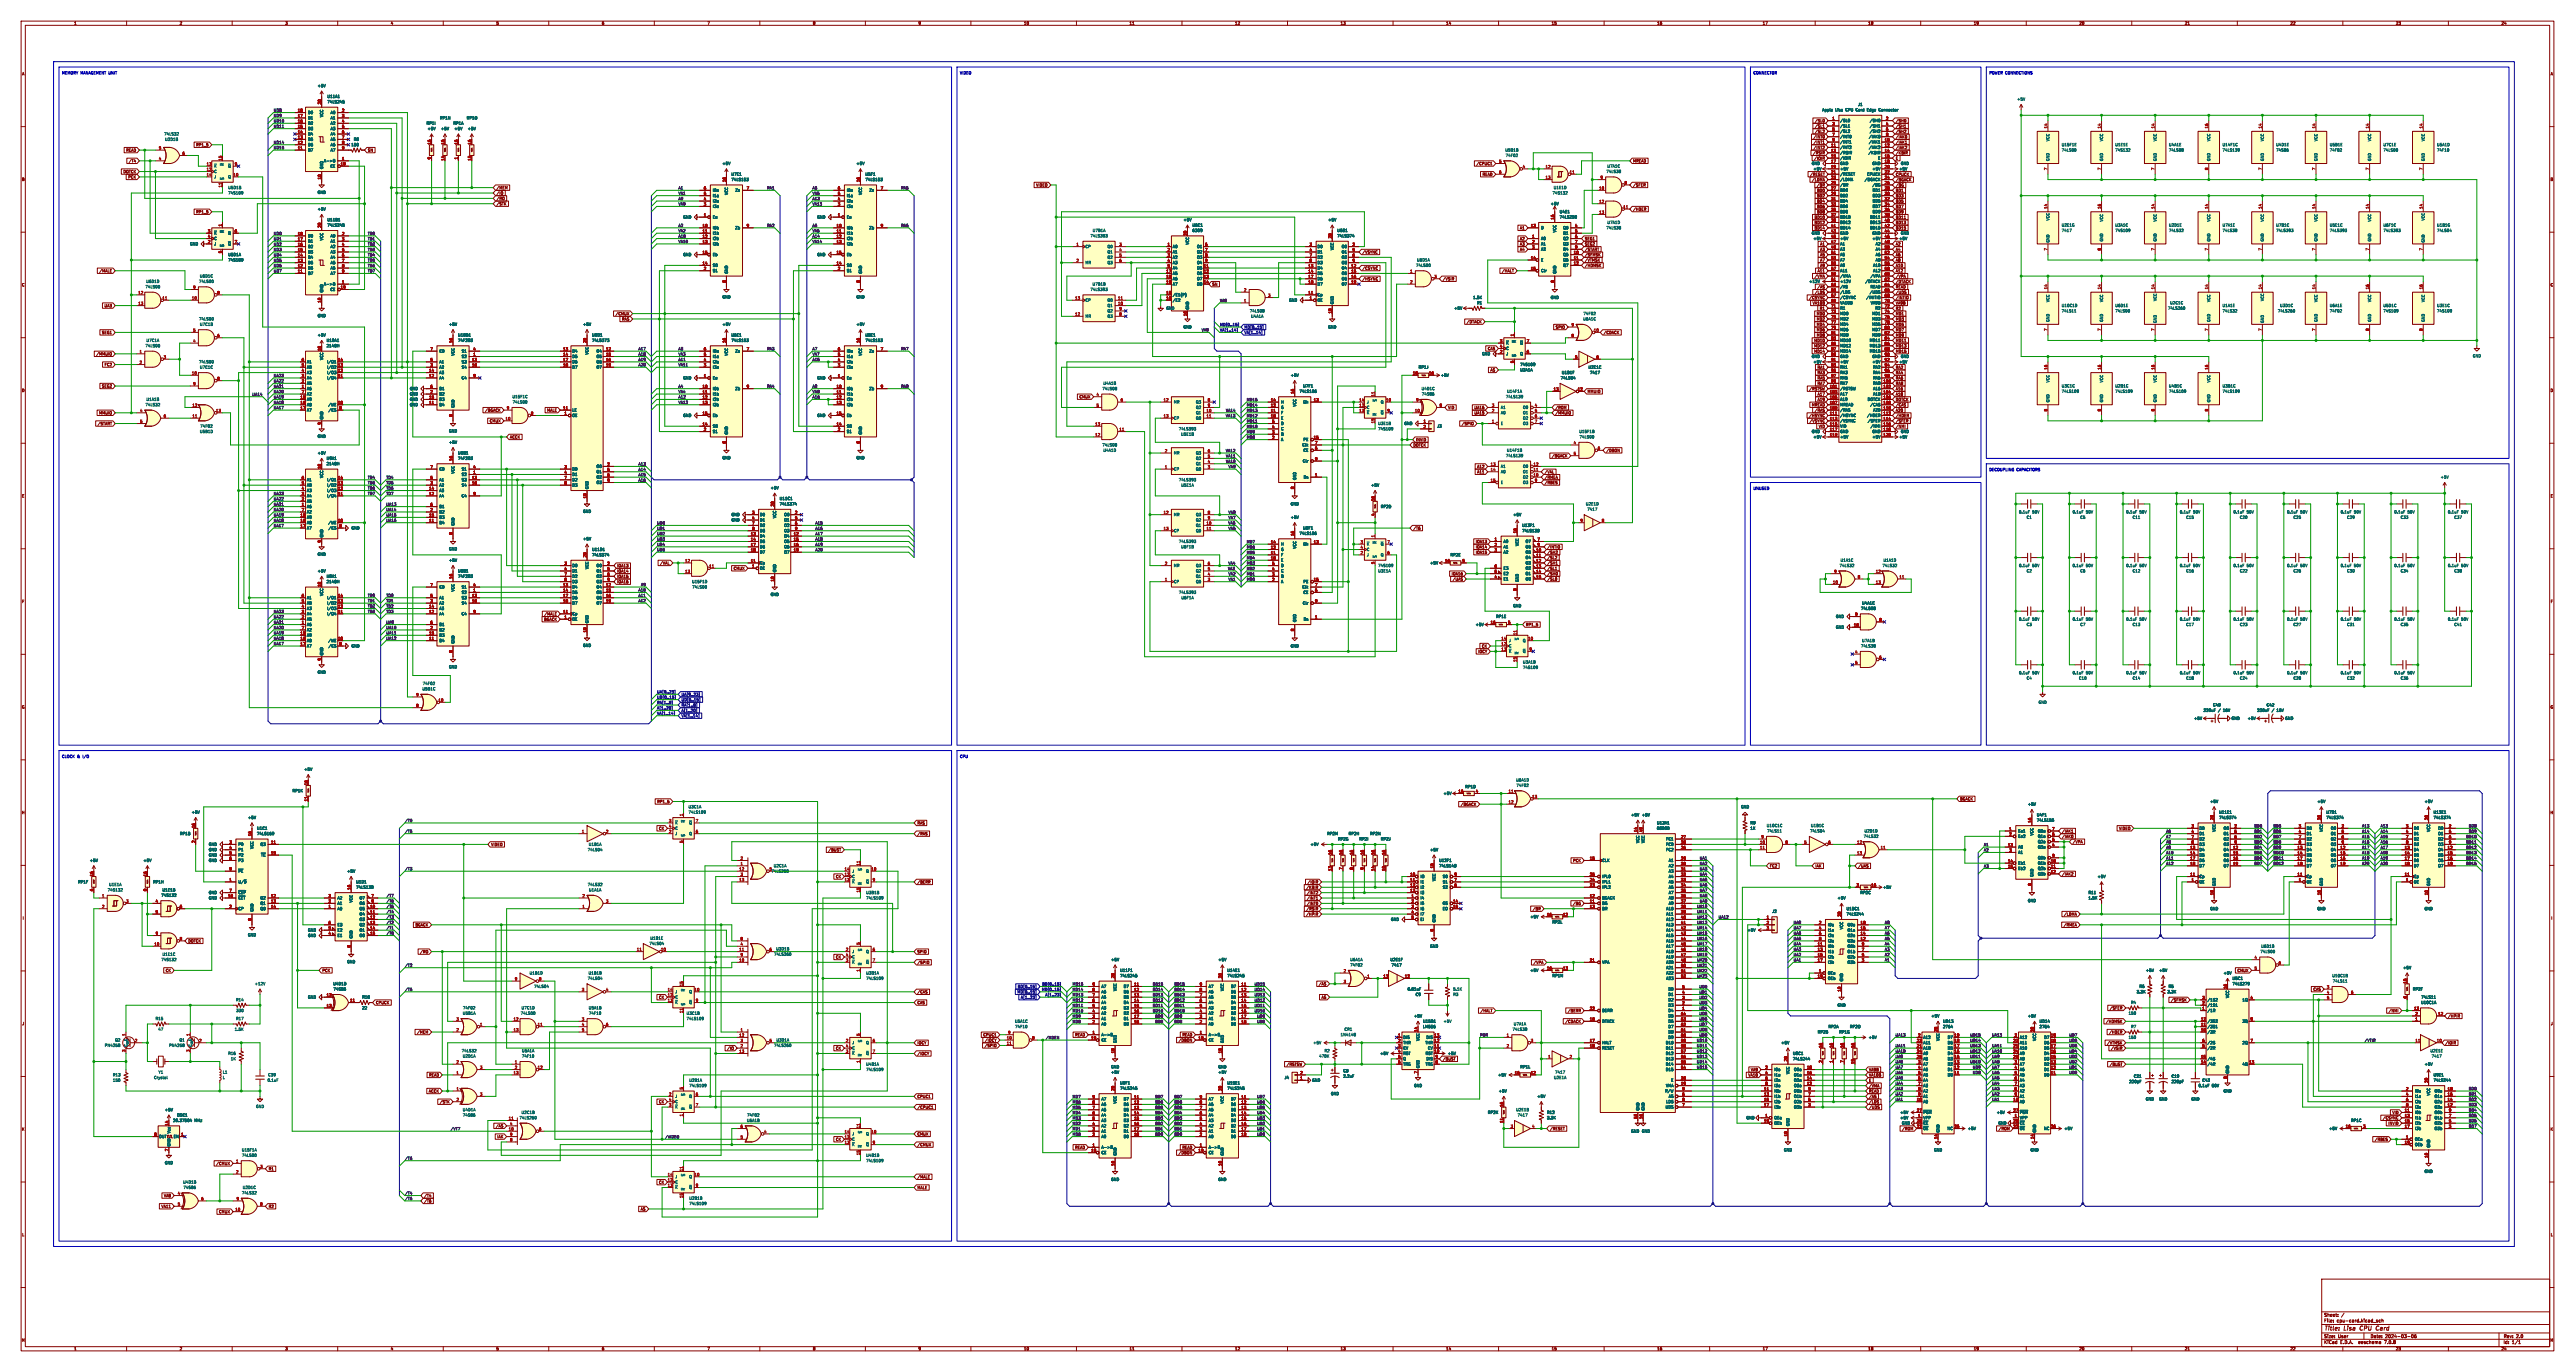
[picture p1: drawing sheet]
<svg xmlns="http://www.w3.org/2000/svg" width="1220mm" height="650mm" viewBox="0 0 1220 650" stroke-linecap="round" stroke-linejoin="round" font-family="sans-serif">
<defs><g id="words">
<g font-size="2.8" fill="#840000">
<text x="1101" y="631">Title:</text>
<text x="1111" y="631">Lisa</text>
<text x="1119" y="631">CPU</text>
<text x="1127" y="631">Card</text>
</g>
<g font-size="2.1" fill="#840000">
<text x="1101" y="624">Sheet:</text>
<text x="1101" y="627">File:</text>
<text x="1107" y="627">cpu-card.kicad_sch</text>
<text x="1101" y="634">Size:</text>
<text x="1108" y="634">User</text>
<text x="1123" y="634">Date:</text>
<text x="1130" y="634">2024-03-06</text>
<text x="1186" y="634">Rev:</text>
<text x="1192" y="634">2.0</text>
<text x="1101" y="637">KiCad</text>
<text x="1109" y="637">E.D.A.</text>
<text x="1118" y="637">eeschema</text>
<text x="1130" y="637">7.0.8</text>
<text x="1186" y="637">Id:</text>
<text x="1190" y="637">1/1</text>
</g>
<g font-size="1.8" fill="#840000">
<text x="35" y="12">1</text>
<text x="85" y="12">2</text>
<text x="135" y="12">3</text>
<text x="185" y="12">4</text>
<text x="235" y="12">5</text>
<text x="285" y="12">6</text>
<text x="335" y="12">7</text>
<text x="385" y="12">8</text>
<text x="435" y="12">9</text>
<text x="485" y="12">10</text>
<text x="535" y="12">11</text>
<text x="585" y="12">12</text>
<text x="635" y="12">13</text>
<text x="685" y="12">14</text>
<text x="735" y="12">15</text>
<text x="785" y="12">16</text>
<text x="835" y="12">17</text>
<text x="885" y="12">18</text>
<text x="935" y="12">19</text>
<text x="985" y="12">20</text>
<text x="1035" y="12">21</text>
<text x="1085" y="12">22</text>
<text x="1135" y="12">23</text>
<text x="1185" y="12">24</text>
<text x="10" y="36">A</text>
<text x="1208" y="36">A</text>
<text x="860" y="58">/SL0</text>
<text x="898" y="58">/SH0</text>
<text x="859" y="66">/INT0</text>
<text x="860" y="61">/SL1</text>
<text x="860" y="63">/SL2</text>
<text x="898" y="66">/IAK0</text>
<text x="898" y="63">/SH2</text>
<text x="898" y="61">/SH1</text>
<text x="93" y="70">RP1_5</text>
<text x="859" y="71">/INT2</text>
<text x="859" y="68">/INT1</text>
<text x="898" y="68">/IAK1</text>
<text x="898" y="71">/IAK2</text>
<text x="60" y="72">READ</text>
<text x="61" y="77">/T4</text>
<text x="174" y="72">SN</text>
<text x="774" y="77">MREAD</text>
<text x="859" y="73">/RSIR</text>
<text x="859" y="76">/IOIR</text>
<text x="898" y="76">E</text>
<text x="898" y="73">/KBIR</text>
<text x="58" y="82">DOTCK</text>
<text x="699" y="78">/CPUC1</text>
<text x="702" y="84">READ</text>
<text x="857" y="84">/RESET</text>
<text x="898" y="84">CPUCK</text>
<text x="10" y="86">B</text>
<text x="61" y="85">PCK</text>
<text x="235" y="90">/MEM</text>
<text x="491" y="89">VIDEO</text>
<text x="774" y="89">/SFER</text>
<text x="858" y="86">/LDMA</text>
<text x="861" y="89">/BR</text>
<text x="898" y="86">/BGACK</text>
<text x="898" y="89">/BG</text>
<text x="1208" y="86">B</text>
<text x="235" y="92">/IO</text>
<text x="235" y="95">/RO</text>
<text x="861" y="94">BD2</text>
<text x="861" y="91">BD0</text>
<text x="898" y="91">BD1</text>
<text x="898" y="94">BD3</text>
<text x="93" y="101">RP1_5</text>
<text x="235" y="97">/STK</text>
<text x="774" y="100">/HDER</text>
<text x="861" y="101">BD8</text>
<text x="861" y="99">BD6</text>
<text x="861" y="96">BD4</text>
<text x="898" y="99">BD7</text>
<text x="898" y="101">BD9</text>
<text x="898" y="96">BD5</text>
<text x="860" y="106">BD12</text>
<text x="860" y="104">BD10</text>
<text x="898" y="104">BD11</text>
<text x="898" y="106">BD13</text>
<text x="720" y="114">A2</text>
<text x="720" y="109">A1</text>
<text x="751" y="114">SEG1</text>
<text x="860" y="109">BD14</text>
<text x="898" y="109">BD15</text>
<text x="720" y="117">A3</text>
<text x="720" y="119">A4</text>
<text x="751" y="119">/START</text>
<text x="751" y="117">SEG2</text>
<text x="862" y="117">A1</text>
<text x="862" y="119">A3</text>
<text x="898" y="119">A4</text>
<text x="898" y="117">A2</text>
<text x="645" y="120">/VSYNC</text>
<text x="751" y="122">/SFMSK</text>
<text x="751" y="124">/VTMSK</text>
<text x="862" y="124">A7</text>
<text x="862" y="122">A5</text>
<text x="898" y="124">A8</text>
<text x="898" y="122">A6</text>
<text x="47" y="129">/MALE</text>
<text x="645" y="128">/CSYNC</text>
<text x="711" y="129">/HALT</text>
<text x="751" y="127">/HDMSK</text>
<text x="860" y="132">/VMA</text>
<text x="861" y="129">A11</text>
<text x="862" y="127">A9</text>
<text x="898" y="129">A12</text>
<text x="898" y="127">A10</text>
<text x="898" y="132">/VPA</text>
<text x="10" y="136">C</text>
<text x="574" y="136">SN</text>
<text x="645" y="133">/HSYNC</text>
<text x="683" y="133">/VSIR</text>
<text x="861" y="137">/AS</text>
<text x="898" y="134">/DTACK</text>
<text x="898" y="137">READ</text>
<text x="1208" y="136">C</text>
<text x="857" y="142">/CSYNC</text>
<text x="860" y="139">/LDS</text>
<text x="898" y="142">/INTIO</text>
<text x="898" y="139">/UDS</text>
<text x="49" y="146">UA3</text>
<text x="291" y="150">/CMUX</text>
<text x="859" y="144">VA10B</text>
<text x="861" y="150">MD0</text>
<text x="862" y="147">R1</text>
<text x="898" y="150">MD1</text>
<text x="898" y="147">R2</text>
<text x="898" y="144">VA9B</text>
<text x="295" y="152">RAS</text>
<text x="695" y="153">/DTACK</text>
<text x="737" y="156">SPIO</text>
<text x="861" y="155">MD4</text>
<text x="861" y="152">MD2</text>
<text x="898" y="155">MD5</text>
<text x="898" y="152">MD3</text>
<text x="48" y="158">SEG1</text>
<text x="760" y="158">/CDACK</text>
<text x="861" y="160">MD8</text>
<text x="861" y="157">MD6</text>
<text x="898" y="160">MD9</text>
<text x="898" y="157">MD7</text>
<text x="705" y="166">CAS</text>
<text x="859" y="162">MD10</text>
<text x="859" y="167">MD14</text>
<text x="859" y="165">MD12</text>
<text x="898" y="162">MD11</text>
<text x="898" y="165">MD13</text>
<text x="898" y="167">MD15</text>
<text x="45" y="169">/MMUIO</text>
<text x="49" y="174">FC2</text>
<text x="706" y="176">AS</text>
<text x="861" y="177">RA3</text>
<text x="861" y="175">RA1</text>
<text x="898" y="177">RA4</text>
<text x="898" y="175">RA2</text>
<text x="10" y="186">D</text>
<text x="48" y="184">SEG2</text>
<text x="857" y="185">/RSTSW</text>
<text x="861" y="180">RA5</text>
<text x="861" y="183">RA7</text>
<text x="898" y="183">RA8</text>
<text x="898" y="180">RA6</text>
<text x="898" y="185">A16</text>
<text x="1208" y="186">D</text>
<text x="511" y="189">CMUX</text>
<text x="752" y="186">MMUIO</text>
<text x="861" y="188">A17</text>
<text x="861" y="190">A19</text>
<text x="898" y="188">A18</text>
<text x="898" y="190">DOTCK</text>
<text x="47" y="197">MMUIO</text>
<text x="230" y="195">/BGACK</text>
<text x="259" y="195">MALE</text>
<text x="686" y="194">VID</text>
<text x="698" y="194">UA16</text>
<text x="698" y="197">UA15</text>
<text x="737" y="194">/ROM</text>
<text x="737" y="197">/MMUIO</text>
<text x="857" y="198">/HSYNC</text>
<text x="858" y="193">MREAD</text>
<text x="860" y="195">/RAS</text>
<text x="898" y="198">/HDER</text>
<text x="898" y="195">A20</text>
<text x="898" y="193">/CAS</text>
<text x="46" y="202">/START</text>
<text x="232" y="200">CMUX</text>
<text x="692" y="202">/SPIO</text>
<text x="857" y="200">/VSYNC</text>
<text x="862" y="203">VID</text>
<text x="898" y="200">/SFER</text>
<text x="898" y="203">/NMI</text>
<text x="241" y="208">ACCK</text>
<text x="671" y="209">INVID</text>
<text x="669" y="212">DOTCK</text>
<text x="761" y="214">/DBON</text>
<text x="700" y="222">A12</text>
<text x="735" y="217">/BGACK</text>
<text x="700" y="224">A11</text>
<text x="732" y="224">/VAL</text>
<text x="732" y="227">/RMEA</text>
<text x="732" y="230">/RBES</text>
<text x="10" y="236">E</text>
<text x="1208" y="236">E</text>
<text x="669" y="251">/T6</text>
<text x="699" y="257">IOA13</text>
<text x="699" y="263">IOA15</text>
<text x="699" y="260">IOA14</text>
<text x="733" y="263">/SH2</text>
<text x="733" y="260">/INTIO</text>
<text x="292" y="269">IOA13</text>
<text x="313" y="268">/VAL</text>
<text x="733" y="268">/SH1</text>
<text x="733" y="265">/SL2</text>
<text x="292" y="271">IOA14</text>
<text x="292" y="274">IOA15</text>
<text x="347" y="270">CMUX</text>
<text x="688" y="273">IOA16</text>
<text x="688" y="275">/UAS</text>
<text x="733" y="275">/SL0</text>
<text x="733" y="273">/SH0</text>
<text x="733" y="270">/SL1</text>
<text x="292" y="277">IOA16</text>
<text x="10" y="286">F</text>
<text x="1208" y="286">F</text>
<text x="258" y="292">/MALE</text>
<text x="258" y="294">BGACK</text>
<text x="723" y="297">RP1_5</text>
<text x="700" y="310">IOCY</text>
<text x="702" y="307">CK</text>
<text x="10" y="336">G</text>
<text x="1208" y="336">G</text>
<text x="311" y="381">RP1_5</text>
<text x="692" y="382">/BGACK</text>
<text x="929" y="379">BGACK</text>
<text x="10" y="386">H</text>
<text x="1208" y="386">H</text>
<text x="312" y="393">CK</text>
<text x="435" y="391">RAS</text>
<text x="435" y="396">/RAS</text>
<text x="977" y="395">/IAK1</text>
<text x="1004" y="393">VIDEO</text>
<text x="233" y="401">VIDEO</text>
<text x="977" y="397">/IAK0</text>
<text x="982" y="400">/VPA</text>
<text x="392" y="404">/BUST</text>
<text x="745" y="409">PCK</text>
<text x="838" y="411">FC2</text>
<text x="860" y="411">IAK</text>
<text x="880" y="411">/UAS</text>
<text x="396" y="416">CK</text>
<text x="435" y="419">/BERR</text>
<text x="619" y="419">/IOIR</text>
<text x="977" y="415">/IAK2</text>
<text x="619" y="421">/KBIR</text>
<text x="619" y="424">/INT2</text>
<text x="619" y="431">/RSIR</text>
<text x="619" y="429">/INT0</text>
<text x="619" y="426">/INT1</text>
<text x="726" y="431">/BR</text>
<text x="745" y="429">/BG</text>
<text x="11" y="436">I</text>
<text x="619" y="434">/HPIR</text>
<text x="978" y="434">/LDMA</text>
<text x="1209" y="436">I</text>
<text x="197" y="439">BGACK</text>
<text x="978" y="439">/RMEA</text>
<text x="89" y="447">DOTCK</text>
<text x="199" y="452">/RO</text>
<text x="396" y="454">CK</text>
<text x="435" y="452">SPIO</text>
<text x="78" y="461">CK</text>
<text x="153" y="461">PCK</text>
<text x="435" y="457">/SPIO</text>
<text x="726" y="457">/VPA</text>
<text x="1060" y="461">CMUX</text>
<text x="625" y="467">/AS</text>
<text x="312" y="473">CK</text>
<text x="435" y="471">/CAS</text>
<text x="626" y="473">AS</text>
<text x="1096" y="470">CAS</text>
<text x="178" y="476">CPUCK</text>
<text x="435" y="476">CAS</text>
<text x="701" y="480">/HALT</text>
<text x="743" y="480">/BERR</text>
<text x="999" y="478">/SFER</text>
<text x="1028" y="475">/SFMSK</text>
<text x="1132" y="480">/NMI</text>
<text x="10" y="486">J</text>
<text x="741" y="485">/CDACK</text>
<text x="998" y="485">/HDMSK</text>
<text x="1160" y="482">/HPIR</text>
<text x="1208" y="486">J</text>
<text x="197" y="490">/MEM</text>
<text x="466" y="491">CPUC1</text>
<text x="509" y="491">READ</text>
<text x="560" y="491">READ</text>
<text x="999" y="490">/HDER</text>
<text x="344" y="498">/IO</text>
<text x="396" y="498">CK</text>
<text x="435" y="495">IOCY</text>
<text x="466" y="496">/SPIO</text>
<text x="466" y="494">/IOCY</text>
<text x="558" y="494">/DBON</text>
<text x="998" y="495">/VTMSK</text>
<text x="1000" y="498">/VSIR</text>
<text x="1158" y="495">/IOIR</text>
<text x="435" y="500">/IOCY</text>
<text x="683" y="503">/BUST</text>
<text x="609" y="505">/RSTSW</text>
<text x="829" y="508">VA9</text>
<text x="885" y="508">VA9B</text>
<text x="999" y="505">/BUST</text>
<text x="203" y="510">READ</text>
<text x="828" y="510">VA10</text>
<text x="885" y="513">E</text>
<text x="885" y="515">/VMA</text>
<text x="885" y="510">VA10B</text>
<text x="203" y="518">ACCK</text>
<text x="435" y="520">CPUC1</text>
<text x="885" y="518">READ</text>
<text x="885" y="520">/AS</text>
<text x="208" y="523">/STK</text>
<text x="312" y="523">CK</text>
<text x="435" y="525">/CPUC1</text>
<text x="885" y="523">/LDS</text>
<text x="885" y="525">/UDS</text>
<text x="1129" y="531">/CSYNC</text>
<text x="1131" y="533">INVID</text>
<text x="1133" y="528">VID</text>
<text x="10" y="536">K</text>
<text x="235" y="534">/AS</text>
<text x="235" y="539">IAK</text>
<text x="435" y="538">CMUX</text>
<text x="734" y="536">/RESET</text>
<text x="901" y="536">/ROM</text>
<text x="947" y="536">/ROM</text>
<text x="1208" y="536">K</text>
<text x="396" y="541">CK</text>
<text x="435" y="543">/CMUX</text>
<text x="509" y="545">READ</text>
<text x="560" y="545">READ</text>
<text x="1125" y="541">/RBES</text>
<text x="558" y="547">/DBON</text>
<text x="102" y="552">/CMUX</text>
<text x="127" y="555">R1</text>
<text x="312" y="561">CK</text>
<text x="435" y="564">MALE</text>
<text x="435" y="558">/MALE</text>
<text x="78" y="567">VA8</text>
<text x="201" y="567">/T4</text>
<text x="201" y="570">/T6</text>
<text x="76" y="572">VA11</text>
<text x="104" y="575">CMUX</text>
<text x="127" y="572">R2</text>
<text x="303" y="574">AS</text>
<text x="10" y="586">L</text>
<text x="1208" y="586">L</text>
<text x="10" y="636">M</text>
<text x="1208" y="636">M</text>
<text x="35" y="640">1</text>
<text x="85" y="640">2</text>
<text x="135" y="640">3</text>
<text x="185" y="640">4</text>
<text x="235" y="640">5</text>
<text x="285" y="640">6</text>
<text x="335" y="640">7</text>
<text x="385" y="640">8</text>
<text x="435" y="640">9</text>
<text x="485" y="640">10</text>
<text x="535" y="640">11</text>
<text x="585" y="640">12</text>
<text x="635" y="640">13</text>
<text x="685" y="640">14</text>
<text x="735" y="640">15</text>
<text x="785" y="640">16</text>
<text x="835" y="640">17</text>
<text x="885" y="640">18</text>
<text x="935" y="640">19</text>
<text x="985" y="640">20</text>
<text x="1035" y="640">21</text>
<text x="1085" y="640">22</text>
<text x="1135" y="640">23</text>
<text x="1185" y="640">24</text>
</g>
<g font-size="1.8" fill="#0000c2">
<text x="29" y="35">MEMORY MANAGEMENT UNIT</text>
<text x="455" y="35">VIDEO</text>
<text x="831" y="35">CONNECTOR</text>
<text x="942" y="35">POWER CONNECTIONS</text>
<text x="942" y="223">DECOUPLING</text>
<text x="955" y="223">CAPACITORS</text>
<text x="831" y="232">UNUSED</text>
<text x="29" y="359">CLOCK</text>
<text x="37" y="359">&amp;</text>
<text x="39" y="359">I/O</text>
<text x="455" y="359">CPU</text>
</g>
<g font-size="1.8" fill="#006464">
<text x="150" y="42">+5V</text>
<text x="155" y="47">U11A1</text>
<text x="956" y="48">+5V</text>
<text x="155" y="49">74LS245</text>
<text x="863" y="53">Apple</text>
<text x="870" y="53">Lisa</text>
<text x="875" y="53">CPU</text>
<text x="880" y="53">Card</text>
<text x="880" y="50">J1</text>
<text x="885" y="53">Edge</text>
<text x="891" y="53">Connector</text>
<text x="146" y="59">B2</text>
<text x="146" y="57">B1</text>
<text x="146" y="54">B0</text>
<text x="153" y="56" transform="rotate(-90 153 56)">VCC</text>
<text x="157" y="54">A0</text>
<text x="157" y="57">A1</text>
<text x="157" y="59">A2</text>
<text x="202" y="59">RP1I</text>
<text x="208" y="57">RP1N</text>
<text x="215" y="59">RP1A</text>
<text x="221" y="57">RP1O</text>
<text x="872" y="58">/SL0</text>
<text x="886" y="58">/SH0</text>
<text x="78" y="64">74LS32</text>
<text x="146" y="64">B4</text>
<text x="146" y="62">B3</text>
<text x="157" y="62">A3</text>
<text x="157" y="64">A4</text>
<text x="202" y="62">+5V</text>
<text x="209" y="62">+5V</text>
<text x="215" y="62">+5V</text>
<text x="221" y="62">+5V</text>
<text x="872" y="61">/SL1</text>
<text x="872" y="63">/SL2</text>
<text x="872" y="66">/INT0</text>
<text x="885" y="66">/IAK0</text>
<text x="886" y="61">/SH1</text>
<text x="886" y="63">/SH2</text>
<text x="78" y="67">U2D1B</text>
<text x="146" y="72">B7</text>
<text x="146" y="69">B6</text>
<text x="146" y="67">B5</text>
<text x="157" y="67">A5</text>
<text x="157" y="69">A6</text>
<text x="157" y="72">A7</text>
<text x="166" y="69">150</text>
<text x="167" y="67">R8</text>
<text x="713" y="72">U5B1B</text>
<text x="872" y="71">/INT2</text>
<text x="872" y="68">/INT1</text>
<text x="885" y="68">/IAK1</text>
<text x="885" y="71">/IAK2</text>
<text x="971" y="67" transform="rotate(-90 971 67)">VCC</text>
<text x="977" y="69">U15F1E</text>
<text x="977" y="72">74LS00</text>
<text x="997" y="67" transform="rotate(-90 997 67)">VCC</text>
<text x="1002" y="69">U1E1E</text>
<text x="1002" y="72">74S132</text>
<text x="1022" y="67" transform="rotate(-90 1022 67)">VCC</text>
<text x="1027" y="69">U4A1E</text>
<text x="1027" y="72">74LS08</text>
<text x="1047" y="67" transform="rotate(-90 1047 67)">VCC</text>
<text x="1053" y="69">U14F1C</text>
<text x="1053" y="72">74LS139</text>
<text x="1073" y="67" transform="rotate(-90 1073 67)">VCC</text>
<text x="1078" y="69">U4D1E</text>
<text x="1078" y="72">74S86</text>
<text x="1098" y="67" transform="rotate(-90 1098 67)">VCC</text>
<text x="1104" y="69">U5B1E</text>
<text x="1104" y="72">74F02</text>
<text x="1124" y="67" transform="rotate(-90 1124 67)">VCC</text>
<text x="1129" y="69">U7C1E</text>
<text x="1129" y="72">74LS00</text>
<text x="1149" y="67" transform="rotate(-90 1149 67)">VCC</text>
<text x="1154" y="69">U5A1D</text>
<text x="1154" y="72">74F10</text>
<text x="153" y="77">A-&gt;B</text>
<text x="713" y="75">74F02</text>
<text x="872" y="73">/RSIR</text>
<text x="872" y="76">/IOIR</text>
<text x="885" y="73">/KBIR</text>
<text x="890" y="76">E</text>
<text x="971" y="76" transform="rotate(-90 971 76)">GND</text>
<text x="997" y="76" transform="rotate(-90 997 76)">GND</text>
<text x="1022" y="76" transform="rotate(-90 1022 76)">GND</text>
<text x="1047" y="76" transform="rotate(-90 1047 76)">GND</text>
<text x="1073" y="76" transform="rotate(-90 1073 76)">GND</text>
<text x="1098" y="76" transform="rotate(-90 1098 76)">GND</text>
<text x="1124" y="76" transform="rotate(-90 1124 76)">GND</text>
<text x="1149" y="76" transform="rotate(-90 1149 76)">GND</text>
<text x="101" y="82">C</text>
<text x="101" y="80">~{K}</text>
<text x="106" y="79" transform="rotate(-90 106 79)">~{R}</text>
<text x="108" y="80">~{Q}</text>
<text x="153" y="80" transform="rotate(-90 153 80)">GND</text>
<text x="156" y="80">CE</text>
<text x="342" y="78">+5V</text>
<text x="346" y="83">U7E1</text>
<text x="406" y="78">+5V</text>
<text x="410" y="83">U5F1</text>
<text x="761" y="82">74LS38</text>
<text x="761" y="80">U7A1C</text>
<text x="858" y="78">GND</text>
<text x="859" y="81">+5V</text>
<text x="872" y="78">GND</text>
<text x="872" y="81">+5V</text>
<text x="872" y="83">/RESET</text>
<text x="884" y="83">CPUCK</text>
<text x="887" y="78">GND</text>
<text x="887" y="81">+5V</text>
<text x="900" y="81">+5V</text>
<text x="900" y="78">GND</text>
<text x="101" y="85">J</text>
<text x="106" y="85" transform="rotate(-90 106 85)">~{S}</text>
<text x="108" y="85">Q</text>
<text x="108" y="90">U5D1B</text>
<text x="346" y="86">74LS153</text>
<text x="410" y="86">74LS153</text>
<text x="736" y="90">U1E1D</text>
<text x="872" y="86">/LDMA</text>
<text x="872" y="88">/BR</text>
<text x="883" y="86">/BGACK</text>
<text x="887" y="88">/BG</text>
<text x="108" y="92">74S109</text>
<text x="150" y="92">GND</text>
<text x="338" y="94">I1a</text>
<text x="338" y="91">I0a</text>
<text x="345" y="92" transform="rotate(-90 345 92)">VCC</text>
<text x="348" y="91">Za</text>
<text x="401" y="94">I1a</text>
<text x="401" y="91">I0a</text>
<text x="409" y="92" transform="rotate(-90 409 92)">VCC</text>
<text x="412" y="91">Za</text>
<text x="735" y="92">74S132</text>
<text x="872" y="91">BD0</text>
<text x="872" y="94">BD2</text>
<text x="887" y="91">BD1</text>
<text x="887" y="94">BD3</text>
<text x="150" y="100">+5V</text>
<text x="338" y="99">I3a</text>
<text x="338" y="96">I2a</text>
<text x="401" y="99">I3a</text>
<text x="401" y="96">I2a</text>
<text x="735" y="97">+5V</text>
<text x="739" y="101">U4E1</text>
<text x="872" y="96">BD4</text>
<text x="872" y="99">BD6</text>
<text x="872" y="101">BD8</text>
<text x="887" y="96">BD5</text>
<text x="887" y="99">BD7</text>
<text x="887" y="101">BD9</text>
<text x="155" y="108">74LS245</text>
<text x="155" y="105">U11B1</text>
<text x="324" y="104">GND</text>
<text x="338" y="104">Ea</text>
<text x="387" y="104">GND</text>
<text x="401" y="104">Ea</text>
<text x="561" y="105">+5V</text>
<text x="565" y="108">U6C1</text>
<text x="629" y="105">+5V</text>
<text x="739" y="104">74LS259</text>
<text x="761" y="106">U7A1D</text>
<text x="872" y="104">BD10</text>
<text x="872" y="106">BD12</text>
<text x="886" y="104">BD11</text>
<text x="886" y="106">BD13</text>
<text x="971" y="105" transform="rotate(-90 971 105)">VCC</text>
<text x="977" y="108">U2E1G</text>
<text x="997" y="105" transform="rotate(-90 997 105)">VCC</text>
<text x="1002" y="108">U3A1C</text>
<text x="1022" y="105" transform="rotate(-90 1022 105)">VCC</text>
<text x="1027" y="108">U2D1E</text>
<text x="1047" y="105" transform="rotate(-90 1047 105)">VCC</text>
<text x="1053" y="108">U7A1E</text>
<text x="1073" y="105" transform="rotate(-90 1073 105)">VCC</text>
<text x="1078" y="108">U7B1C</text>
<text x="1098" y="105" transform="rotate(-90 1098 105)">VCC</text>
<text x="1104" y="108">U5E1C</text>
<text x="1124" y="105" transform="rotate(-90 1124 105)">VCC</text>
<text x="1129" y="108">U6F1C</text>
<text x="1149" y="105" transform="rotate(-90 1149 105)">VCC</text>
<text x="1154" y="108">U1B1G</text>
<text x="101" y="111">~{K}</text>
<text x="101" y="114">C</text>
<text x="106" y="110" transform="rotate(-90 106 110)">~{R}</text>
<text x="108" y="111">Q</text>
<text x="146" y="113">B0</text>
<text x="157" y="113">A0</text>
<text x="338" y="109">I0b</text>
<text x="338" y="111">I1b</text>
<text x="338" y="114">I2b</text>
<text x="348" y="109">Zb</text>
<text x="401" y="109">I0b</text>
<text x="401" y="111">I1b</text>
<text x="401" y="114">I2b</text>
<text x="412" y="109">Zb</text>
<text x="516" y="113">74LS393</text>
<text x="518" y="110">U7B1A</text>
<text x="565" y="110">6309</text>
<text x="633" y="110">U6B1</text>
<text x="633" y="113">74LS374</text>
<text x="730" y="114">A0</text>
<text x="730" y="109">D</text>
<text x="737" y="110" transform="rotate(-90 737 110)">VCC</text>
<text x="740" y="109">Q0</text>
<text x="740" y="111">Q1</text>
<text x="740" y="114">Q2</text>
<text x="761" y="109">74LS38</text>
<text x="858" y="111">GND</text>
<text x="859" y="114">+5V</text>
<text x="872" y="109">BD14</text>
<text x="872" y="111">GND</text>
<text x="872" y="114">+5V</text>
<text x="886" y="109">BD15</text>
<text x="887" y="111">GND</text>
<text x="887" y="114">+5V</text>
<text x="900" y="114">+5V</text>
<text x="900" y="111">GND</text>
<text x="977" y="110">7417</text>
<text x="1002" y="110">74S109</text>
<text x="1027" y="110">74LS32</text>
<text x="1053" y="110">74LS38</text>
<text x="1078" y="110">74LS393</text>
<text x="1104" y="110">74LS393</text>
<text x="1129" y="110">74LS393</text>
<text x="1154" y="110">74LS04</text>
<text x="90" y="116">GND</text>
<text x="101" y="116">J</text>
<text x="106" y="117" transform="rotate(-90 106 117)">~{S}</text>
<text x="108" y="116">~{Q}</text>
<text x="146" y="118">B2</text>
<text x="146" y="115">B1</text>
<text x="153" y="114" transform="rotate(-90 153 114)">VCC</text>
<text x="157" y="115">A1</text>
<text x="157" y="118">A2</text>
<text x="338" y="116">I3b</text>
<text x="401" y="116">I3b</text>
<text x="514" y="118">CP</text>
<text x="525" y="118">Q0</text>
<text x="555" y="118">A0</text>
<text x="563" y="116" transform="rotate(-90 563 116)">VCC</text>
<text x="567" y="118">O1</text>
<text x="624" y="118">D0</text>
<text x="632" y="119" transform="rotate(-90 632 119)">VCC</text>
<text x="636" y="118">O0</text>
<text x="730" y="116">A1</text>
<text x="730" y="119">A2</text>
<text x="740" y="116">Q3</text>
<text x="740" y="119">Q4</text>
<text x="872" y="116">A1</text>
<text x="872" y="119">A3</text>
<text x="889" y="116">A2</text>
<text x="889" y="119">A4</text>
<text x="971" y="115" transform="rotate(-90 971 115)">GND</text>
<text x="997" y="115" transform="rotate(-90 997 115)">GND</text>
<text x="1022" y="115" transform="rotate(-90 1022 115)">GND</text>
<text x="1047" y="115" transform="rotate(-90 1047 115)">GND</text>
<text x="1073" y="115" transform="rotate(-90 1073 115)">GND</text>
<text x="1098" y="115" transform="rotate(-90 1098 115)">GND</text>
<text x="1124" y="115" transform="rotate(-90 1124 115)">GND</text>
<text x="1149" y="115" transform="rotate(-90 1149 115)">GND</text>
<text x="108" y="122">U5D1A</text>
<text x="108" y="124">74S109</text>
<text x="146" y="125">B5</text>
<text x="146" y="123">B4</text>
<text x="146" y="120">B3</text>
<text x="157" y="120">A3</text>
<text x="157" y="123">A4</text>
<text x="157" y="125">A5</text>
<text x="324" y="122">GND</text>
<text x="338" y="122">Eb</text>
<text x="387" y="122">GND</text>
<text x="401" y="122">Eb</text>
<text x="514" y="125">MR</text>
<text x="525" y="120">Q1</text>
<text x="525" y="123">Q2</text>
<text x="525" y="125">Q3</text>
<text x="555" y="120">A1</text>
<text x="555" y="123">A2</text>
<text x="555" y="125">A3</text>
<text x="567" y="120">O2</text>
<text x="567" y="123">O3</text>
<text x="567" y="125">O4</text>
<text x="624" y="120">D1</text>
<text x="624" y="123">D2</text>
<text x="624" y="125">D3</text>
<text x="636" y="120">O1</text>
<text x="636" y="123">O2</text>
<text x="636" y="125">O3</text>
<text x="671" y="124">U6D1A</text>
<text x="730" y="124">E</text>
<text x="740" y="122">Q5</text>
<text x="740" y="124">Q6</text>
<text x="872" y="122">A5</text>
<text x="872" y="124">A7</text>
<text x="889" y="122">A6</text>
<text x="889" y="124">A8</text>
<text x="95" y="132">U6D1C</text>
<text x="146" y="130">B7</text>
<text x="146" y="128">B6</text>
<text x="157" y="128">A6</text>
<text x="157" y="130">A7</text>
<text x="338" y="127">S0</text>
<text x="338" y="129">S1</text>
<text x="345" y="130" transform="rotate(-90 345 130)">GND</text>
<text x="401" y="127">S0</text>
<text x="401" y="129">S1</text>
<text x="409" y="130" transform="rotate(-90 409 130)">GND</text>
<text x="555" y="130">A5</text>
<text x="555" y="128">A4</text>
<text x="567" y="128">O5</text>
<text x="567" y="130">O6</text>
<text x="624" y="128">D4</text>
<text x="624" y="130">D5</text>
<text x="636" y="128">O4</text>
<text x="636" y="130">O5</text>
<text x="671" y="127">74LS00</text>
<text x="730" y="129">Clr</text>
<text x="737" y="130" transform="rotate(-90 737 130)">GND</text>
<text x="740" y="127">Q7</text>
<text x="872" y="127">A9</text>
<text x="872" y="129">A11</text>
<text x="872" y="132">/VMA</text>
<text x="886" y="132">/VPA</text>
<text x="887" y="127">A10</text>
<text x="887" y="129">A12</text>
<text x="69" y="137">74LS00</text>
<text x="69" y="134">U6D1D</text>
<text x="94" y="134">74LS00</text>
<text x="153" y="135">A-&gt;B</text>
<text x="517" y="135">U7B1B</text>
<text x="555" y="133">A6</text>
<text x="555" y="135">A7</text>
<text x="567" y="133">O7</text>
<text x="567" y="135">O8</text>
<text x="624" y="133">D6</text>
<text x="624" y="135">D7</text>
<text x="636" y="133">O6</text>
<text x="636" y="135">O7</text>
<text x="857" y="134">+12V</text>
<text x="872" y="134">+12V</text>
<text x="872" y="137">/AS</text>
<text x="884" y="134">/DTACK</text>
<text x="886" y="137">READ</text>
<text x="153" y="139" transform="rotate(-90 153 139)">GND</text>
<text x="156" y="138">CE</text>
<text x="342" y="142">GND</text>
<text x="406" y="142">GND</text>
<text x="514" y="143">CP</text>
<text x="516" y="138">74LS393</text>
<text x="525" y="143">Q0</text>
<text x="555" y="141">/E1(P)</text>
<text x="555" y="143">/E2</text>
<text x="611" y="143">GND</text>
<text x="624" y="143">OE</text>
<text x="624" y="141">Cp</text>
<text x="698" y="142">1.5K</text>
<text x="735" y="142">GND</text>
<text x="872" y="139">/LDS</text>
<text x="872" y="142">/CSYNC</text>
<text x="884" y="142">/INITIO</text>
<text x="886" y="139">/UDS</text>
<text x="971" y="143" transform="rotate(-90 971 143)">VCC</text>
<text x="997" y="143" transform="rotate(-90 997 143)">VCC</text>
<text x="1022" y="143" transform="rotate(-90 1022 143)">VCC</text>
<text x="1047" y="143" transform="rotate(-90 1047 143)">VCC</text>
<text x="1073" y="143" transform="rotate(-90 1073 143)">VCC</text>
<text x="1098" y="143" transform="rotate(-90 1098 143)">VCC</text>
<text x="1124" y="143" transform="rotate(-90 1124 143)">VCC</text>
<text x="1149" y="143" transform="rotate(-90 1149 143)">VCC</text>
<text x="525" y="146">Q1</text>
<text x="525" y="148">Q2</text>
<text x="552" y="147">GND</text>
<text x="563" y="147" transform="rotate(-90 563 147)">GND</text>
<text x="592" y="148">74LS08</text>
<text x="632" y="144" transform="rotate(-90 632 144)">GND</text>
<text x="689" y="147">+5V</text>
<text x="700" y="144">R1</text>
<text x="750" y="149">74F02</text>
<text x="872" y="144">VA10B</text>
<text x="872" y="147">R1</text>
<text x="872" y="149">MD0</text>
<text x="886" y="144">VA9B</text>
<text x="887" y="149">MD1</text>
<text x="888" y="147">R2</text>
<text x="977" y="146">U10C1D</text>
<text x="977" y="148">74LS11</text>
<text x="1002" y="146">U6D1E</text>
<text x="1002" y="148">74LS00</text>
<text x="1027" y="147">74LS260</text>
<text x="1028" y="144">U2C1C</text>
<text x="1053" y="146">U1A1E</text>
<text x="1053" y="148">74LS32</text>
<text x="1079" y="148">74LS260</text>
<text x="1080" y="146">U3D1C</text>
<text x="1104" y="146">U6A1E</text>
<text x="1104" y="148">74F02</text>
<text x="1129" y="146">U5D1C</text>
<text x="1129" y="148">74S109</text>
<text x="1154" y="146">U3E1C</text>
<text x="1154" y="148">74S109</text>
<text x="94" y="152">74LS00</text>
<text x="95" y="155">U7C1B</text>
<text x="150" y="150">GND</text>
<text x="213" y="155">+5V</text>
<text x="276" y="155">+5V</text>
<text x="342" y="155">+5V</text>
<text x="406" y="155">+5V</text>
<text x="514" y="151">MR</text>
<text x="525" y="151">Q3</text>
<text x="561" y="156">GND</text>
<text x="593" y="151">U4A1A</text>
<text x="629" y="156">GND</text>
<text x="750" y="152">U6A1C</text>
<text x="872" y="152">MD2</text>
<text x="872" y="155">MD4</text>
<text x="887" y="152">MD3</text>
<text x="887" y="155">MD5</text>
<text x="971" y="153" transform="rotate(-90 971 153)">GND</text>
<text x="997" y="153" transform="rotate(-90 997 153)">GND</text>
<text x="1022" y="153" transform="rotate(-90 1022 153)">GND</text>
<text x="1047" y="153" transform="rotate(-90 1047 153)">GND</text>
<text x="1073" y="153" transform="rotate(-90 1073 153)">GND</text>
<text x="1098" y="153" transform="rotate(-90 1098 153)">GND</text>
<text x="1124" y="153" transform="rotate(-90 1124 153)">GND</text>
<text x="1149" y="153" transform="rotate(-90 1149 153)">GND</text>
<text x="150" y="160">+5V</text>
<text x="217" y="160">U10B1</text>
<text x="280" y="160">U9D1</text>
<text x="346" y="160">U6E1</text>
<text x="410" y="160">U8E1</text>
<text x="872" y="157">MD6</text>
<text x="872" y="160">MD8</text>
<text x="887" y="157">MD7</text>
<text x="887" y="160">MD9</text>
<text x="69" y="165">74LS00</text>
<text x="69" y="162">U7C1A</text>
<text x="155" y="162">U10A1</text>
<text x="155" y="165">2148H</text>
<text x="208" y="167">C0</text>
<text x="217" y="162">74F283</text>
<text x="219" y="167">S1</text>
<text x="271" y="167">D4</text>
<text x="280" y="162">74LS373</text>
<text x="282" y="167">O4</text>
<text x="338" y="167">I0a</text>
<text x="346" y="162">74LS153</text>
<text x="348" y="167">Za</text>
<text x="401" y="167">I0a</text>
<text x="410" y="162">74LS153</text>
<text x="412" y="167">Za</text>
<text x="713" y="163">~{K}</text>
<text x="713" y="166">C</text>
<text x="718" y="163" transform="rotate(-90 718 163)">~{R}</text>
<text x="720" y="163">~{Q}</text>
<text x="872" y="162">MD10</text>
<text x="872" y="165">MD12</text>
<text x="872" y="167">MD14</text>
<text x="886" y="162">MD11</text>
<text x="886" y="165">MD13</text>
<text x="886" y="167">MD15</text>
<text x="94" y="172">74LS00</text>
<text x="145" y="172">A1</text>
<text x="153" y="171" transform="rotate(-90 153 171)">VCC</text>
<text x="155" y="172">I/O1</text>
<text x="208" y="172">A1</text>
<text x="215" y="169" transform="rotate(-90 215 169)">VCC</text>
<text x="219" y="170">S2</text>
<text x="219" y="172">S3</text>
<text x="271" y="170">D5</text>
<text x="271" y="172">D6</text>
<text x="279" y="168" transform="rotate(-90 279 168)">VCC</text>
<text x="282" y="170">O5</text>
<text x="282" y="172">O6</text>
<text x="338" y="172">I2a</text>
<text x="338" y="170">I1a</text>
<text x="345" y="169" transform="rotate(-90 345 169)">VCC</text>
<text x="401" y="172">I2a</text>
<text x="401" y="170">I1a</text>
<text x="409" y="169" transform="rotate(-90 409 169)">VCC</text>
<text x="702" y="169">GND</text>
<text x="713" y="169">J</text>
<text x="718" y="169" transform="rotate(-90 718 169)">~{S}</text>
<text x="720" y="169">Q</text>
<text x="720" y="174">74S109</text>
<text x="858" y="170">GND</text>
<text x="859" y="172">+5V</text>
<text x="872" y="170">GND</text>
<text x="872" y="172">+5V</text>
<text x="887" y="170">GND</text>
<text x="887" y="172">+5V</text>
<text x="900" y="172">+5V</text>
<text x="900" y="170">GND</text>
<text x="1171" y="170">GND</text>
<text x="95" y="175">U7C1C</text>
<text x="145" y="180">A4</text>
<text x="145" y="177">A3</text>
<text x="145" y="175">A0</text>
<text x="155" y="180">I/O4</text>
<text x="155" y="177">I/O3</text>
<text x="155" y="175">I/O2</text>
<text x="208" y="180">A4</text>
<text x="208" y="177">A3</text>
<text x="208" y="175">A2</text>
<text x="219" y="180">C4</text>
<text x="219" y="175">S4</text>
<text x="271" y="175">D7</text>
<text x="282" y="175">O7</text>
<text x="324" y="180">GND</text>
<text x="338" y="180">Ea</text>
<text x="338" y="175">I3a</text>
<text x="387" y="180">GND</text>
<text x="401" y="180">Ea</text>
<text x="401" y="175">I3a</text>
<text x="611" y="179">+5V</text>
<text x="672" y="175">RP1J</text>
<text x="682" y="179">+5V</text>
<text x="720" y="176">U3A1A</text>
<text x="739" y="180">74LS04</text>
<text x="740" y="177">U1B1F</text>
<text x="752" y="175">U2E1C</text>
<text x="753" y="177">7417</text>
<text x="872" y="175">RA1</text>
<text x="872" y="177">RA3</text>
<text x="872" y="180">RA5</text>
<text x="887" y="175">RA2</text>
<text x="887" y="177">RA4</text>
<text x="887" y="180">RA6</text>
<text x="145" y="185">A6</text>
<text x="145" y="182">A5</text>
<text x="194" y="185">GND</text>
<text x="208" y="185">B1</text>
<text x="338" y="185">I0b</text>
<text x="348" y="185">Zb</text>
<text x="401" y="185">I0b</text>
<text x="412" y="185">Zb</text>
<text x="522" y="185">74LS08</text>
<text x="523" y="182">U4A1B</text>
<text x="617" y="184">U7F1</text>
<text x="673" y="185">U4D1C</text>
<text x="872" y="185">/RSTSW</text>
<text x="872" y="182">RA7</text>
<text x="887" y="182">RA8</text>
<text x="887" y="185">A16</text>
<text x="971" y="181" transform="rotate(-90 971 181)">VCC</text>
<text x="977" y="184">U3C1C</text>
<text x="997" y="181" transform="rotate(-90 997 181)">VCC</text>
<text x="1002" y="184">U2B1C</text>
<text x="1022" y="181" transform="rotate(-90 1022 181)">VCC</text>
<text x="1027" y="184">U4B1C</text>
<text x="1047" y="181" transform="rotate(-90 1047 181)">VCC</text>
<text x="1053" y="184">U3B1C</text>
<text x="69" y="190">U1A1B</text>
<text x="145" y="190">A9</text>
<text x="145" y="188">A2</text>
<text x="194" y="190">GND</text>
<text x="194" y="188">GND</text>
<text x="208" y="190">B3</text>
<text x="208" y="188">B2</text>
<text x="243" y="189">U15F1C</text>
<text x="243" y="191">74LS00</text>
<text x="338" y="188">I1b</text>
<text x="338" y="190">I2b</text>
<text x="401" y="188">I1b</text>
<text x="401" y="190">I2b</text>
<text x="556" y="191">MR</text>
<text x="566" y="191">Q3</text>
<text x="607" y="191">H</text>
<text x="616" y="186">74LS166</text>
<text x="617" y="191">Qh</text>
<text x="647" y="191">J</text>
<text x="652" y="190" transform="rotate(-90 652 190)">~{S}</text>
<text x="654" y="191">Q</text>
<text x="673" y="188">74S86</text>
<text x="713" y="189">74LS139</text>
<text x="714" y="186">U14F1A</text>
<text x="872" y="188">A17</text>
<text x="872" y="190">A19</text>
<text x="885" y="190">DOTCK</text>
<text x="887" y="188">A18</text>
<text x="971" y="191" transform="rotate(-90 971 191)">GND</text>
<text x="977" y="186">74LS109</text>
<text x="997" y="191" transform="rotate(-90 997 191)">GND</text>
<text x="1002" y="186">74LS109</text>
<text x="1022" y="191" transform="rotate(-90 1022 191)">GND</text>
<text x="1027" y="186">74LS109</text>
<text x="1047" y="191" transform="rotate(-90 1047 191)">GND</text>
<text x="1053" y="186">74LS109</text>
<text x="69" y="193">74LS32</text>
<text x="145" y="193">A8</text>
<text x="145" y="195">A7</text>
<text x="155" y="193">/WE</text>
<text x="155" y="195">/CS</text>
<text x="194" y="193">GND</text>
<text x="208" y="193">B4</text>
<text x="215" y="193" transform="rotate(-90 215 193)">GND</text>
<text x="271" y="198">OE</text>
<text x="271" y="195">LE</text>
<text x="324" y="198">GND</text>
<text x="338" y="193">I3b</text>
<text x="338" y="198">Eb</text>
<text x="387" y="198">GND</text>
<text x="401" y="193">I3b</text>
<text x="401" y="198">Eb</text>
<text x="566" y="196">Q1</text>
<text x="566" y="194">Q2</text>
<text x="607" y="196">F</text>
<text x="607" y="194">G</text>
<text x="614" y="193" transform="rotate(-90 614 193)">VCC</text>
<text x="647" y="194">C</text>
<text x="647" y="196">~{K}</text>
<text x="652" y="197" transform="rotate(-90 652 197)">~{R}</text>
<text x="654" y="196">~{Q}</text>
<text x="711" y="196">A0</text>
<text x="711" y="194">A1</text>
<text x="721" y="194">O0</text>
<text x="721" y="196">O1</text>
<text x="872" y="193">MREAD</text>
<text x="872" y="195">/RAS</text>
<text x="872" y="198">/HSYNC</text>
<text x="884" y="198">/HDER</text>
<text x="886" y="193">/CAS</text>
<text x="887" y="195">A20</text>
<text x="95" y="203">74F02</text>
<text x="153" y="199" transform="rotate(-90 153 199)">GND</text>
<text x="338" y="203">S0</text>
<text x="401" y="203">S0</text>
<text x="556" y="199">CP</text>
<text x="566" y="199">Q0</text>
<text x="607" y="199">E</text>
<text x="607" y="202">D</text>
<text x="653" y="202">U3E1B</text>
<text x="665" y="202">GND</text>
<text x="681" y="203">J3</text>
<text x="711" y="202">E</text>
<text x="721" y="199">O2</text>
<text x="721" y="202">O3</text>
<text x="872" y="200">/VSYNC</text>
<text x="872" y="203">VID</text>
<text x="885" y="200">/SFER</text>
<text x="886" y="203">/NMI</text>
<text x="95" y="205">U5B1D</text>
<text x="150" y="208">GND</text>
<text x="213" y="205">GND</text>
<text x="338" y="205">S1</text>
<text x="345" y="206" transform="rotate(-90 345 206)">GND</text>
<text x="401" y="205">S1</text>
<text x="409" y="206" transform="rotate(-90 409 206)">GND</text>
<text x="558" y="204">74LS393</text>
<text x="559" y="207">U5E1B</text>
<text x="607" y="209">A</text>
<text x="607" y="207">B</text>
<text x="607" y="204">C</text>
<text x="617" y="209">PE</text>
<text x="653" y="204">74S109</text>
<text x="748" y="205">U15F1B</text>
<text x="748" y="208">74LS00</text>
<text x="858" y="205">GND</text>
<text x="859" y="208">+5V</text>
<text x="872" y="205">GND</text>
<text x="872" y="208">+5V</text>
<text x="887" y="205">GND</text>
<text x="887" y="208">+5V</text>
<text x="900" y="208">+5V</text>
<text x="900" y="205">GND</text>
<text x="150" y="215">+5V</text>
<text x="213" y="210">+5V</text>
<text x="217" y="215">U9B1</text>
<text x="522" y="212">74LS08</text>
<text x="523" y="214">U4A1D</text>
<text x="556" y="215">MR</text>
<text x="566" y="215">Q3</text>
<text x="617" y="212">Clk</text>
<text x="617" y="214">CE</text>
<text x="714" y="214">U14F1B</text>
<text x="155" y="218">U9A1</text>
<text x="155" y="221">2148H</text>
<text x="217" y="218">74F283</text>
<text x="282" y="222">O0</text>
<text x="342" y="218">GND</text>
<text x="406" y="218">GND</text>
<text x="566" y="221">Q1</text>
<text x="566" y="218">Q2</text>
<text x="617" y="219">Clr</text>
<text x="711" y="222">A1</text>
<text x="713" y="217">74LS139</text>
<text x="721" y="222">O0</text>
<text x="153" y="227" transform="rotate(-90 153 227)">VCC</text>
<text x="208" y="223">C0</text>
<text x="215" y="225" transform="rotate(-90 215 225)">VCC</text>
<text x="219" y="226">S2</text>
<text x="219" y="223">S1</text>
<text x="271" y="223">D0</text>
<text x="271" y="226">D1</text>
<text x="282" y="224">O1</text>
<text x="282" y="227">O2</text>
<text x="556" y="223">CP</text>
<text x="566" y="223">Q0</text>
<text x="614" y="228" transform="rotate(-90 614 228)">GND</text>
<text x="618" y="227">Ds</text>
<text x="711" y="224">A0</text>
<text x="721" y="227">O2</text>
<text x="721" y="224">O1</text>
<text x="1156" y="227">+5V</text>
<text x="145" y="233">A3</text>
<text x="145" y="231">A0</text>
<text x="145" y="228">A1</text>
<text x="155" y="233">I/O3</text>
<text x="155" y="231">I/O2</text>
<text x="155" y="228">I/O1</text>
<text x="208" y="233">A3</text>
<text x="208" y="231">A2</text>
<text x="208" y="228">A1</text>
<text x="219" y="231">S4</text>
<text x="219" y="228">S3</text>
<text x="271" y="228">D2</text>
<text x="271" y="231">D3</text>
<text x="279" y="232" transform="rotate(-90 279 232)">GND</text>
<text x="282" y="229">O3</text>
<text x="365" y="232">+5V</text>
<text x="558" y="228">74LS393</text>
<text x="560" y="231">U5E1A</text>
<text x="649" y="231">+5V</text>
<text x="711" y="229">E</text>
<text x="721" y="229">O3</text>
<text x="145" y="238">A5</text>
<text x="145" y="236">A4</text>
<text x="155" y="236">I/O4</text>
<text x="208" y="236">A4</text>
<text x="219" y="236">C4</text>
<text x="369" y="237">U11C1</text>
<text x="369" y="240">74LS374</text>
<text x="611" y="240">GND</text>
<text x="751" y="240">U2E1D</text>
<text x="145" y="241">A6</text>
<text x="145" y="246">A9</text>
<text x="145" y="243">A2</text>
<text x="208" y="246">B3</text>
<text x="208" y="243">B2</text>
<text x="208" y="241">B1</text>
<text x="276" y="243">GND</text>
<text x="346" y="245">GND</text>
<text x="360" y="245">D0</text>
<text x="368" y="246" transform="rotate(-90 368 246)">VCC</text>
<text x="371" y="245">O0</text>
<text x="556" y="245">MR</text>
<text x="566" y="245">Q3</text>
<text x="611" y="246">+5V</text>
<text x="654" y="241">RP2D</text>
<text x="717" y="245">+5V</text>
<text x="752" y="242">7417</text>
<text x="956" y="243">0.1uF</text>
<text x="960" y="246">C1</text>
<text x="962" y="243">50V</text>
<text x="981" y="243">0.1uF</text>
<text x="985" y="246">C5</text>
<text x="988" y="243">50V</text>
<text x="1007" y="243">0.1uF</text>
<text x="1010" y="246">C11</text>
<text x="1013" y="243">50V</text>
<text x="1032" y="243">0.1uF</text>
<text x="1036" y="246">C15</text>
<text x="1039" y="243">50V</text>
<text x="1057" y="243">0.1uF</text>
<text x="1061" y="246">C20</text>
<text x="1064" y="243">50V</text>
<text x="1083" y="243">0.1uF</text>
<text x="1086" y="246">C25</text>
<text x="1089" y="243">50V</text>
<text x="1108" y="243">0.1uF</text>
<text x="1112" y="246">C29</text>
<text x="1115" y="243">50V</text>
<text x="1134" y="243">0.1uF</text>
<text x="1137" y="246">C33</text>
<text x="1140" y="243">50V</text>
<text x="1159" y="243">0.1uF</text>
<text x="1163" y="246">C37</text>
<text x="1166" y="243">50V</text>
<text x="145" y="249">A8</text>
<text x="145" y="251">A7</text>
<text x="155" y="249">/WE</text>
<text x="155" y="251">/CS</text>
<text x="166" y="251">GND</text>
<text x="208" y="249">B4</text>
<text x="215" y="249" transform="rotate(-90 215 249)">GND</text>
<text x="346" y="247">GND</text>
<text x="360" y="247">D1</text>
<text x="360" y="250">D2</text>
<text x="371" y="247">O1</text>
<text x="371" y="250">O2</text>
<text x="566" y="250">Q1</text>
<text x="566" y="247">Q2</text>
<text x="617" y="251">U8F1</text>
<text x="721" y="250">U13F1</text>
<text x="153" y="255" transform="rotate(-90 153 255)">GND</text>
<text x="276" y="256">+5V</text>
<text x="360" y="255">D4</text>
<text x="360" y="257">D5</text>
<text x="360" y="252">D3</text>
<text x="371" y="255">O4</text>
<text x="371" y="257">O5</text>
<text x="371" y="252">O3</text>
<text x="556" y="252">CP</text>
<text x="558" y="257">74LS393</text>
<text x="566" y="252">Q0</text>
<text x="616" y="254">74LS166</text>
<text x="652" y="258" transform="rotate(-90 652 258)">~{R}</text>
<text x="712" y="257">A0</text>
<text x="721" y="252">74LS138</text>
<text x="723" y="257">O7</text>
<text x="150" y="263">GND</text>
<text x="213" y="261">GND</text>
<text x="280" y="261">U11D1</text>
<text x="280" y="264">74LS374</text>
<text x="360" y="260">D6</text>
<text x="360" y="262">D7</text>
<text x="371" y="260">O6</text>
<text x="371" y="262">O7</text>
<text x="559" y="260">U6F1B</text>
<text x="607" y="264">F</text>
<text x="607" y="261">G</text>
<text x="607" y="259">H</text>
<text x="614" y="260" transform="rotate(-90 614 260)">VCC</text>
<text x="617" y="259">Qh</text>
<text x="647" y="264">J</text>
<text x="647" y="259">~{K}</text>
<text x="647" y="261">C</text>
<text x="654" y="264">Q</text>
<text x="654" y="259">~{Q}</text>
<text x="687" y="264">RP2E</text>
<text x="712" y="260">A1</text>
<text x="712" y="262">A2</text>
<text x="720" y="259" transform="rotate(-90 720 259)">VCC</text>
<text x="723" y="262">O5</text>
<text x="723" y="260">O6</text>
<text x="213" y="266">+5V</text>
<text x="271" y="269">D0</text>
<text x="279" y="270" transform="rotate(-90 279 270)">VCC</text>
<text x="282" y="269">O0</text>
<text x="360" y="268">Cp</text>
<text x="556" y="269">MR</text>
<text x="566" y="269">Q3</text>
<text x="607" y="266">E</text>
<text x="607" y="269">D</text>
<text x="652" y="264" transform="rotate(-90 652 264)">~{S}</text>
<text x="653" y="269">74S109</text>
<text x="677" y="268">+5V</text>
<text x="723" y="265">O4</text>
<text x="723" y="268">O3</text>
<text x="871" y="269">74LS32</text>
<text x="872" y="266">U1A1C</text>
<text x="892" y="269">74LS32</text>
<text x="892" y="266">U1A1D</text>
<text x="956" y="269">0.1uF</text>
<text x="962" y="269">50V</text>
<text x="981" y="269">0.1uF</text>
<text x="988" y="269">50V</text>
<text x="1007" y="269">0.1uF</text>
<text x="1013" y="269">50V</text>
<text x="1032" y="269">0.1uF</text>
<text x="1039" y="269">50V</text>
<text x="1057" y="269">0.1uF</text>
<text x="1064" y="269">50V</text>
<text x="1083" y="269">0.1uF</text>
<text x="1089" y="269">50V</text>
<text x="1108" y="269">0.1uF</text>
<text x="1115" y="269">50V</text>
<text x="1134" y="269">0.1uF</text>
<text x="1140" y="269">50V</text>
<text x="1159" y="269">0.1uF</text>
<text x="1166" y="269">50V</text>
<text x="150" y="271">+5V</text>
<text x="155" y="274">U8A1</text>
<text x="217" y="271">U8B1</text>
<text x="217" y="274">74F283</text>
<text x="271" y="271">D1</text>
<text x="271" y="274">D2</text>
<text x="282" y="271">O1</text>
<text x="282" y="274">O2</text>
<text x="360" y="270">OE</text>
<text x="368" y="271" transform="rotate(-90 368 271)">GND</text>
<text x="566" y="274">Q1</text>
<text x="566" y="271">Q2</text>
<text x="607" y="274">B</text>
<text x="607" y="271">C</text>
<text x="653" y="271">U3E1A</text>
<text x="712" y="275">E1</text>
<text x="712" y="273">E2</text>
<text x="712" y="270">E3</text>
<text x="720" y="276" transform="rotate(-90 720 276)">GND</text>
<text x="723" y="270">O2</text>
<text x="723" y="273">O1</text>
<text x="723" y="275">O0</text>
<text x="960" y="271">C2</text>
<text x="985" y="271">C6</text>
<text x="1010" y="271">C12</text>
<text x="1036" y="271">C16</text>
<text x="1061" y="271">C22</text>
<text x="1086" y="271">C26</text>
<text x="1112" y="271">C30</text>
<text x="1137" y="271">C34</text>
<text x="1163" y="271">C38</text>
<text x="155" y="276">2148H</text>
<text x="208" y="279">C0</text>
<text x="215" y="280" transform="rotate(-90 215 280)">VCC</text>
<text x="219" y="282">S2</text>
<text x="219" y="279">S1</text>
<text x="271" y="279">D4</text>
<text x="271" y="282">D5</text>
<text x="271" y="276">D3</text>
<text x="282" y="279">O4</text>
<text x="282" y="282">O5</text>
<text x="282" y="276">O3</text>
<text x="328" y="276">U15F1D</text>
<text x="328" y="279">74LS00</text>
<text x="556" y="276">CP</text>
<text x="558" y="282">74LS393</text>
<text x="566" y="276">Q0</text>
<text x="607" y="276">A</text>
<text x="617" y="279">Clk</text>
<text x="617" y="276">PE</text>
<text x="617" y="282">CE</text>
<text x="145" y="287">A0</text>
<text x="145" y="284">A1</text>
<text x="153" y="282" transform="rotate(-90 153 282)">VCC</text>
<text x="155" y="287">I/O2</text>
<text x="155" y="284">I/O1</text>
<text x="208" y="287">A2</text>
<text x="208" y="284">A1</text>
<text x="219" y="287">S4</text>
<text x="219" y="284">S3</text>
<text x="271" y="284">D6</text>
<text x="271" y="287">D7</text>
<text x="282" y="284">O6</text>
<text x="282" y="287">O7</text>
<text x="365" y="283">GND</text>
<text x="560" y="284">U6F1A</text>
<text x="617" y="287">Clr</text>
<text x="717" y="288">GND</text>
<text x="882" y="287">U4A1C</text>
<text x="145" y="292">A4</text>
<text x="145" y="289">A3</text>
<text x="155" y="292">I/O4</text>
<text x="155" y="289">I/O3</text>
<text x="208" y="292">A4</text>
<text x="208" y="289">A3</text>
<text x="219" y="292">C4</text>
<text x="271" y="292">Cp</text>
<text x="709" y="293">RP1E</text>
<text x="870" y="293">GND</text>
<text x="882" y="289">74LS08</text>
<text x="145" y="297">A6</text>
<text x="145" y="294">A5</text>
<text x="145" y="299">A2</text>
<text x="208" y="299">B2</text>
<text x="208" y="297">B1</text>
<text x="271" y="294">OE</text>
<text x="279" y="295" transform="rotate(-90 279 295)">GND</text>
<text x="614" y="295" transform="rotate(-90 614 295)">GND</text>
<text x="618" y="294">Ds</text>
<text x="699" y="297">+5V</text>
<text x="870" y="298">GND</text>
<text x="956" y="294">0.1uF</text>
<text x="960" y="297">C3</text>
<text x="962" y="294">50V</text>
<text x="981" y="294">0.1uF</text>
<text x="985" y="297">C7</text>
<text x="988" y="294">50V</text>
<text x="1007" y="294">0.1uF</text>
<text x="1010" y="297">C13</text>
<text x="1013" y="294">50V</text>
<text x="1032" y="294">0.1uF</text>
<text x="1036" y="297">C17</text>
<text x="1039" y="294">50V</text>
<text x="1057" y="294">0.1uF</text>
<text x="1061" y="297">C23</text>
<text x="1064" y="294">50V</text>
<text x="1083" y="294">0.1uF</text>
<text x="1086" y="297">C27</text>
<text x="1089" y="294">50V</text>
<text x="1108" y="294">0.1uF</text>
<text x="1112" y="297">C31</text>
<text x="1115" y="294">50V</text>
<text x="1134" y="294">0.1uF</text>
<text x="1137" y="297">C35</text>
<text x="1140" y="294">50V</text>
<text x="1159" y="294">0.1uF</text>
<text x="1163" y="297">C41</text>
<text x="1166" y="294">50V</text>
<text x="145" y="302">A9</text>
<text x="145" y="304">A8</text>
<text x="155" y="304">/WE</text>
<text x="208" y="304">B4</text>
<text x="208" y="302">B3</text>
<text x="215" y="305" transform="rotate(-90 215 305)">GND</text>
<text x="715" y="304">J</text>
<text x="720" y="303" transform="rotate(-90 720 303)">~{S}</text>
<text x="721" y="304">Q</text>
<text x="882" y="304">U7A1B</text>
<text x="145" y="307">A7</text>
<text x="153" y="311" transform="rotate(-90 153 311)">GND</text>
<text x="155" y="307">/CS</text>
<text x="166" y="307">GND</text>
<text x="276" y="307">GND</text>
<text x="611" y="307">GND</text>
<text x="715" y="307">C</text>
<text x="715" y="309">~{K}</text>
<text x="720" y="310" transform="rotate(-90 720 310)">~{R}</text>
<text x="721" y="309">~{Q}</text>
<text x="882" y="307">74LS38</text>
<text x="213" y="317">GND</text>
<text x="721" y="315">U3A1B</text>
<text x="721" y="317">74S109</text>
<text x="150" y="319">GND</text>
<text x="956" y="320">0.1uF</text>
<text x="960" y="322">C4</text>
<text x="962" y="320">50V</text>
<text x="981" y="320">0.1uF</text>
<text x="985" y="322">C10</text>
<text x="988" y="320">50V</text>
<text x="1007" y="320">0.1uF</text>
<text x="1010" y="322">C14</text>
<text x="1013" y="320">50V</text>
<text x="1032" y="320">0.1uF</text>
<text x="1036" y="322">C18</text>
<text x="1039" y="320">50V</text>
<text x="1057" y="320">0.1uF</text>
<text x="1061" y="322">C24</text>
<text x="1064" y="320">50V</text>
<text x="1083" y="320">0.1uF</text>
<text x="1086" y="322">C28</text>
<text x="1089" y="320">50V</text>
<text x="1108" y="320">0.1uF</text>
<text x="1112" y="322">C32</text>
<text x="1115" y="320">50V</text>
<text x="1134" y="320">0.1uF</text>
<text x="1137" y="322">C36</text>
<text x="1140" y="320">50V</text>
<text x="200" y="327">U5B1C</text>
<text x="200" y="325">74F02</text>
<text x="966" y="334">GND</text>
<text x="1048" y="335">C40</text>
<text x="1074" y="335">C42</text>
<text x="1039" y="341">+5V</text>
<text x="1044" y="337">220uF</text>
<text x="1051" y="337">/</text>
<text x="1053" y="337">16V</text>
<text x="1057" y="341">GND</text>
<text x="1065" y="341">+5V</text>
<text x="1069" y="337">220uF</text>
<text x="1076" y="337">/</text>
<text x="1079" y="337">16V</text>
<text x="1083" y="341">GND</text>
<text x="144" y="365">+5V</text>
<text x="718" y="370">U6A1D</text>
<text x="138" y="376">RP1K</text>
<text x="684" y="377">+5V</text>
<text x="694" y="374">RP1D</text>
<text x="718" y="373">74F02</text>
<text x="326" y="383">U3C1A</text>
<text x="825" y="383">GND</text>
<text x="961" y="382">+5V</text>
<text x="1047" y="381">+5V</text>
<text x="1098" y="381">+5V</text>
<text x="1149" y="381">+5V</text>
<text x="91" y="386">+5V</text>
<text x="117" y="388">+5V</text>
<text x="325" y="390" transform="rotate(-90 325 390)">~{R}</text>
<text x="326" y="386">74LS109</text>
<text x="773" y="387">+5V</text>
<text x="778" y="387">+5V</text>
<text x="965" y="387">U4F1</text>
<text x="965" y="389">74LS156</text>
<text x="1051" y="386">U11E1</text>
<text x="1051" y="388">74LS374</text>
<text x="1102" y="386">U7D1</text>
<text x="1102" y="388">74LS374</text>
<text x="1153" y="386">U13E1</text>
<text x="1153" y="388">74LS374</text>
<text x="85" y="396">RP1B</text>
<text x="122" y="393">U1C1</text>
<text x="122" y="396">74LS169</text>
<text x="320" y="396">J</text>
<text x="320" y="391">~{K}</text>
<text x="320" y="393">C</text>
<text x="326" y="396">Q</text>
<text x="326" y="391">~{Q}</text>
<text x="629" y="396">RP2M</text>
<text x="639" y="396">RP2H</text>
<text x="649" y="396">RP2N</text>
<text x="785" y="391">U13A1</text>
<text x="785" y="393">68000</text>
<text x="829" y="391">R9</text>
<text x="829" y="393">1K</text>
<text x="837" y="392">U10C1C</text>
<text x="837" y="395">74LS11</text>
<text x="857" y="395">74LS04</text>
<text x="858" y="392">U1B1C</text>
<text x="883" y="395">U2D1D</text>
<text x="956" y="395">Ea1</text>
<text x="965" y="395">Q0a</text>
<text x="1042" y="393">D0</text>
<text x="1042" y="396">D1</text>
<text x="1050" y="394" transform="rotate(-90 1050 394)">VCC</text>
<text x="1053" y="393">O0</text>
<text x="1053" y="396">O1</text>
<text x="1093" y="393">D0</text>
<text x="1093" y="396">D1</text>
<text x="1101" y="394" transform="rotate(-90 1101 394)">VCC</text>
<text x="1104" y="393">O0</text>
<text x="1104" y="396">O1</text>
<text x="1144" y="393">D0</text>
<text x="1144" y="396">D1</text>
<text x="1151" y="394" transform="rotate(-90 1151 394)">VCC</text>
<text x="1155" y="393">O0</text>
<text x="1155" y="396">O1</text>
<text x="99" y="401">GND</text>
<text x="113" y="401">P0</text>
<text x="123" y="401">Q3</text>
<text x="279" y="401">U1B1A</text>
<text x="325" y="396" transform="rotate(-90 325 396)">~{S}</text>
<text x="621" y="401">+5V</text>
<text x="634" y="398">RP2G</text>
<text x="644" y="398">RP2I</text>
<text x="654" y="398">RP2J</text>
<text x="777" y="400" transform="rotate(-90 777 400)">VCC</text>
<text x="779" y="400" transform="rotate(-90 779 400)">VCC</text>
<text x="789" y="398">FC1</text>
<text x="789" y="401">FC0</text>
<text x="883" y="397">74LS32</text>
<text x="956" y="397">Ea2</text>
<text x="964" y="396" transform="rotate(-90 964 396)">VCC</text>
<text x="965" y="400">Q2a</text>
<text x="965" y="397">Q1a</text>
<text x="1042" y="398">D2</text>
<text x="1042" y="401">D3</text>
<text x="1053" y="398">O2</text>
<text x="1053" y="401">O3</text>
<text x="1093" y="398">D2</text>
<text x="1093" y="401">D3</text>
<text x="1104" y="398">O2</text>
<text x="1104" y="401">O3</text>
<text x="1144" y="398">D2</text>
<text x="1144" y="401">D3</text>
<text x="1155" y="398">O2</text>
<text x="1155" y="401">O3</text>
<text x="99" y="406">GND</text>
<text x="99" y="403">GND</text>
<text x="113" y="403">P1</text>
<text x="113" y="406">P2</text>
<text x="120" y="402" transform="rotate(-90 120 402)">VCC</text>
<text x="124" y="406">~{TC}</text>
<text x="278" y="403">74LS04</text>
<text x="677" y="403">+5V</text>
<text x="789" y="403">FC2</text>
<text x="956" y="402">A0</text>
<text x="956" y="405">A1</text>
<text x="965" y="402">Q3a</text>
<text x="965" y="407">Q0b</text>
<text x="1042" y="403">D4</text>
<text x="1042" y="406">D5</text>
<text x="1053" y="403">O4</text>
<text x="1053" y="406">O5</text>
<text x="1093" y="403">D4</text>
<text x="1093" y="406">D5</text>
<text x="1104" y="403">O4</text>
<text x="1104" y="406">O5</text>
<text x="1144" y="403">D4</text>
<text x="1144" y="406">D5</text>
<text x="1155" y="403">O4</text>
<text x="1155" y="406">O5</text>
<text x="42" y="409">+5V</text>
<text x="68" y="409">+5V</text>
<text x="99" y="409">GND</text>
<text x="113" y="409">P3</text>
<text x="113" y="414">~{PE}</text>
<text x="164" y="414">+5V</text>
<text x="365" y="414">74LS260</text>
<text x="366" y="411">U2C1A</text>
<text x="404" y="414">J</text>
<text x="409" y="413" transform="rotate(-90 409 413)">~{S}</text>
<text x="410" y="414">Q</text>
<text x="682" y="409">U12F1</text>
<text x="682" y="411">74LS148</text>
<text x="759" y="409">CLK</text>
<text x="790" y="409">A1</text>
<text x="790" y="411">A2</text>
<text x="790" y="414">A3</text>
<text x="956" y="410">Eb1</text>
<text x="956" y="412">Eb2</text>
<text x="965" y="410">Q1b</text>
<text x="965" y="412">Q2b</text>
<text x="1042" y="409">D6</text>
<text x="1042" y="411">D7</text>
<text x="1053" y="409">O6</text>
<text x="1053" y="411">O7</text>
<text x="1093" y="409">D6</text>
<text x="1093" y="411">D7</text>
<text x="1104" y="409">O6</text>
<text x="1104" y="411">O7</text>
<text x="1144" y="409">D6</text>
<text x="1144" y="411">D7</text>
<text x="1155" y="409">O6</text>
<text x="1155" y="411">O7</text>
<text x="37" y="419">RP1F</text>
<text x="52" y="420">U1E1A</text>
<text x="72" y="419">RP1H</text>
<text x="113" y="419">U/~{D}</text>
<text x="169" y="419">U1D1</text>
<text x="278" y="420">74LS32</text>
<text x="404" y="416">C</text>
<text x="404" y="419">~{K}</text>
<text x="409" y="419" transform="rotate(-90 409 419)">~{R}</text>
<text x="410" y="419">~{Q}</text>
<text x="673" y="416">IO</text>
<text x="673" y="419">I1</text>
<text x="680" y="418" transform="rotate(-90 680 418)">VCC</text>
<text x="683" y="419">S1</text>
<text x="683" y="416">S0</text>
<text x="759" y="419">IPL1</text>
<text x="759" y="416">IPL0</text>
<text x="790" y="416">A4</text>
<text x="790" y="419">A5</text>
<text x="964" y="416" transform="rotate(-90 964 416)">GND</text>
<text x="965" y="415">Q3b</text>
<text x="994" y="416">+5V</text>
<text x="1042" y="419">OE</text>
<text x="1042" y="416">Cp</text>
<text x="1050" y="420" transform="rotate(-90 1050 420)">GND</text>
<text x="1093" y="419">OE</text>
<text x="1093" y="416">Cp</text>
<text x="1101" y="420" transform="rotate(-90 1101 420)">GND</text>
<text x="1144" y="419">OE</text>
<text x="1144" y="416">Cp</text>
<text x="1151" y="420" transform="rotate(-90 1151 420)">GND</text>
<text x="51" y="423">74S132</text>
<text x="76" y="425">74S132</text>
<text x="77" y="423">U1E1B</text>
<text x="99" y="424">GND</text>
<text x="113" y="424">~{CEP}</text>
<text x="169" y="421">74LS138</text>
<text x="279" y="423">U1A1A</text>
<text x="410" y="424">U3B1B</text>
<text x="673" y="421">I2</text>
<text x="673" y="424">I3</text>
<text x="683" y="421">S2</text>
<text x="759" y="421">IPL2</text>
<text x="790" y="421">A6</text>
<text x="790" y="424">A7</text>
<text x="881" y="424">RP2C</text>
<text x="892" y="421">+5V</text>
<text x="989" y="424">R11</text>
<text x="99" y="426">GND</text>
<text x="113" y="426">~{CET}</text>
<text x="113" y="431">CP</text>
<text x="123" y="426">Q2</text>
<text x="123" y="429">Q1</text>
<text x="123" y="431">Q0</text>
<text x="160" y="431">A0</text>
<text x="160" y="429">A1</text>
<text x="160" y="426">A2</text>
<text x="167" y="428" transform="rotate(-90 167 428)">VCC</text>
<text x="170" y="431">O5</text>
<text x="170" y="426">O7</text>
<text x="170" y="429">O6</text>
<text x="410" y="426">74LS109</text>
<text x="673" y="426">I4</text>
<text x="673" y="429">I5</text>
<text x="673" y="431">I6</text>
<text x="683" y="429">GS</text>
<text x="683" y="431">EO</text>
<text x="759" y="429">BG</text>
<text x="759" y="426">BGACK</text>
<text x="759" y="431">BR</text>
<text x="789" y="431">A10</text>
<text x="790" y="426">A8</text>
<text x="790" y="429">A9</text>
<text x="870" y="426">+5V</text>
<text x="875" y="431">U15C1</text>
<text x="961" y="428">GND</text>
<text x="989" y="426">1.5K</text>
<text x="1047" y="431">GND</text>
<text x="1098" y="431">GND</text>
<text x="1149" y="431">GND</text>
<text x="120" y="432" transform="rotate(-90 120 432)">GND</text>
<text x="170" y="434">O4</text>
<text x="170" y="436">O3</text>
<text x="659" y="436">GND</text>
<text x="673" y="434">I7</text>
<text x="673" y="436">EI</text>
<text x="680" y="437" transform="rotate(-90 680 437)">GND</text>
<text x="725" y="435">+5V</text>
<text x="735" y="438">RP2L</text>
<text x="789" y="434">A11</text>
<text x="789" y="436">A12</text>
<text x="839" y="433">J2</text>
<text x="875" y="434">74LS244</text>
<text x="117" y="444">GND</text>
<text x="146" y="442">GND</text>
<text x="160" y="442">E2</text>
<text x="160" y="439">E3</text>
<text x="170" y="439">O2</text>
<text x="170" y="442">O1</text>
<text x="789" y="439">A13</text>
<text x="789" y="442">A14</text>
<text x="828" y="442">+5V</text>
<text x="866" y="439">I0a</text>
<text x="866" y="442">I1a</text>
<text x="873" y="440" transform="rotate(-90 873 440)">VCC</text>
<text x="875" y="442">O1a</text>
<text x="875" y="439">O0a</text>
<text x="146" y="444">GND</text>
<text x="160" y="444">E1</text>
<text x="167" y="445" transform="rotate(-90 167 445)">GND</text>
<text x="170" y="444">O0</text>
<text x="308" y="448">74LS04</text>
<text x="308" y="445">U1B1E</text>
<text x="677" y="449">GND</text>
<text x="789" y="444">A15</text>
<text x="789" y="447">A16</text>
<text x="789" y="449">A17</text>
<text x="866" y="449">I0b</text>
<text x="866" y="444">I2a</text>
<text x="866" y="447">I3a</text>
<text x="875" y="447">O3a</text>
<text x="875" y="444">O2a</text>
<text x="875" y="449">O0b</text>
<text x="1071" y="449">U6D1B</text>
<text x="76" y="456">74S132</text>
<text x="77" y="453">U1E1C</text>
<text x="367" y="453">74LS260</text>
<text x="368" y="450">U3D1B</text>
<text x="404" y="452">J</text>
<text x="404" y="454">C</text>
<text x="409" y="451" transform="rotate(-90 409 451)">~{S}</text>
<text x="410" y="452">Q</text>
<text x="526" y="456">+5V</text>
<text x="577" y="456">+5V</text>
<text x="640" y="456">U6A1A</text>
<text x="659" y="456">U2E1F</text>
<text x="789" y="452">A18</text>
<text x="789" y="454">A19</text>
<text x="866" y="452">I1b</text>
<text x="866" y="454">I2b</text>
<text x="875" y="454">O2b</text>
<text x="875" y="452">O1b</text>
<text x="1071" y="452">74LS00</text>
<text x="164" y="457">GND</text>
<text x="251" y="462">U1B1D</text>
<text x="279" y="462">U1B1B</text>
<text x="404" y="457">~{K}</text>
<text x="409" y="457" transform="rotate(-90 409 457)">~{R}</text>
<text x="410" y="457">~{Q}</text>
<text x="410" y="462">U3B1A</text>
<text x="531" y="461">U11F1</text>
<text x="581" y="461">U14E1</text>
<text x="640" y="458">74F02</text>
<text x="659" y="458">7417</text>
<text x="725" y="461">+5V</text>
<text x="759" y="457">VPA</text>
<text x="789" y="457">A20</text>
<text x="789" y="459">A21</text>
<text x="789" y="462">A22</text>
<text x="866" y="462">OEa</text>
<text x="866" y="457">I3b</text>
<text x="875" y="457">O3b</text>
<text x="1017" y="461">+5V</text>
<text x="1023" y="461">+5V</text>
<text x="1053" y="462">+5V</text>
<text x="1138" y="459">+5V</text>
<text x="121" y="467">+12V</text>
<text x="158" y="467">U4D1D</text>
<text x="278" y="464">74LS04</text>
<text x="410" y="464">74LS109</text>
<text x="531" y="463">74LS245</text>
<text x="581" y="463">74LS245</text>
<text x="735" y="463">RP1M</text>
<text x="789" y="464">A23</text>
<text x="866" y="464">OEb</text>
<text x="873" y="465" transform="rotate(-90 873 465)">GND</text>
<text x="1058" y="464">U5C1</text>
<text x="1058" y="467">74LS279</text>
<text x="1105" y="463">U10C1B</text>
<text x="1105" y="466">74LS11</text>
<text x="146" y="473">GND</text>
<text x="158" y="469">74S86</text>
<text x="171" y="473">R10</text>
<text x="253" y="468">74LS04</text>
<text x="320" y="473">C</text>
<text x="320" y="471">J</text>
<text x="325" y="470" transform="rotate(-90 325 470)">~{R}</text>
<text x="326" y="471">Q</text>
<text x="522" y="473">A5</text>
<text x="522" y="471">A6</text>
<text x="522" y="468">A7</text>
<text x="529" y="470" transform="rotate(-90 529 470)">VCC</text>
<text x="532" y="468">B7</text>
<text x="532" y="471">B6</text>
<text x="532" y="473">B5</text>
<text x="573" y="473">A5</text>
<text x="573" y="471">A6</text>
<text x="573" y="468">A7</text>
<text x="580" y="470" transform="rotate(-90 580 470)">VCC</text>
<text x="583" y="468">B7</text>
<text x="583" y="471">B6</text>
<text x="583" y="473">B5</text>
<text x="667" y="469">0.01uF</text>
<text x="671" y="472">C9</text>
<text x="688" y="472">R3</text>
<text x="688" y="469">5.1K</text>
<text x="790" y="472">D1</text>
<text x="790" y="469">D0</text>
<text x="1012" y="471">3.3K</text>
<text x="1013" y="468">R6</text>
<text x="1027" y="471">3.3K</text>
<text x="1027" y="468">R5</text>
<text x="1056" y="473" transform="rotate(-90 1056 473)">VCC</text>
<text x="1143" y="469">RP2F</text>
<text x="1147" y="473">74LS11</text>
<text x="112" y="475">R14</text>
<text x="112" y="480">330</text>
<text x="171" y="478">22</text>
<text x="219" y="478">74F02</text>
<text x="247" y="478">U7C1D</text>
<text x="279" y="478">U5A1B</text>
<text x="320" y="476">~{K}</text>
<text x="325" y="477" transform="rotate(-90 325 477)">~{S}</text>
<text x="326" y="476">~{Q}</text>
<text x="522" y="478">A3</text>
<text x="522" y="476">A4</text>
<text x="532" y="476">B4</text>
<text x="532" y="478">B3</text>
<text x="573" y="478">A3</text>
<text x="573" y="476">A4</text>
<text x="583" y="476">B4</text>
<text x="583" y="478">B3</text>
<text x="759" y="480">BERR</text>
<text x="790" y="480">D4</text>
<text x="790" y="477">D3</text>
<text x="790" y="475">D2</text>
<text x="870" y="477">GND</text>
<text x="1009" y="476">R4</text>
<text x="1046" y="480">/1R</text>
<text x="1046" y="477">/1S1</text>
<text x="1046" y="475">/1S2</text>
<text x="1062" y="475">1Q</text>
<text x="1147" y="476">U10C1A</text>
<text x="74" y="483">R15</text>
<text x="112" y="483">R17</text>
<text x="219" y="481">U5B1A</text>
<text x="247" y="481">74LS00</text>
<text x="279" y="481">74F10</text>
<text x="325" y="481">U3C1B</text>
<text x="325" y="483">74LS109</text>
<text x="481" y="485">U5A1C</text>
<text x="522" y="483">A1</text>
<text x="522" y="481">A2</text>
<text x="532" y="481">B2</text>
<text x="532" y="483">B1</text>
<text x="573" y="483">A1</text>
<text x="573" y="481">A2</text>
<text x="583" y="481">B2</text>
<text x="583" y="483">B1</text>
<text x="670" y="482">+5V</text>
<text x="674" y="485">U15B1</text>
<text x="684" y="485">+5V</text>
<text x="759" y="485">DTACK</text>
<text x="790" y="485">D6</text>
<text x="790" y="482">D5</text>
<text x="915" y="482">+5V</text>
<text x="920" y="485">UD13</text>
<text x="961" y="482">+5V</text>
<text x="966" y="485">UD14</text>
<text x="1008" y="481">150</text>
<text x="1046" y="485">/3S2</text>
<text x="1062" y="485">3Q</text>
<text x="75" y="489">47</text>
<text x="111" y="489">1.5K</text>
<text x="481" y="487">74F10</text>
<text x="522" y="491">A-&gt;B</text>
<text x="522" y="486">A0</text>
<text x="532" y="486">B0</text>
<text x="573" y="491">A-&gt;B</text>
<text x="573" y="486">A0</text>
<text x="583" y="486">B0</text>
<text x="635" y="491">1N4148</text>
<text x="637" y="489">CR1</text>
<text x="674" y="487">LM556</text>
<text x="716" y="489">74LS38</text>
<text x="717" y="486">U7A1A</text>
<text x="790" y="490">D8</text>
<text x="790" y="487">D7</text>
<text x="861" y="490">RP2B</text>
<text x="866" y="487">RP2A</text>
<text x="871" y="490">RP1G</text>
<text x="876" y="487">RP2O</text>
<text x="920" y="487">2764</text>
<text x="966" y="487">2764</text>
<text x="1009" y="487">R7</text>
<text x="1046" y="490">/3R</text>
<text x="1046" y="487">/3S1</text>
<text x="49" y="496">PN4258</text>
<text x="54" y="494">Q2</text>
<text x="60" y="495">B</text>
<text x="61" y="496" transform="rotate(-90 61 496)">C</text>
<text x="61" y="493" transform="rotate(-90 61 493)">E</text>
<text x="80" y="496">PN4258</text>
<text x="85" y="494">Q1</text>
<text x="90" y="495">B</text>
<text x="91" y="496" transform="rotate(-90 91 496)">C</text>
<text x="91" y="493" transform="rotate(-90 91 493)">E</text>
<text x="367" y="496">74LS260</text>
<text x="368" y="494">U3D1A</text>
<text x="404" y="495">J</text>
<text x="404" y="497">C</text>
<text x="409" y="494" transform="rotate(-90 409 494)">~{S}</text>
<text x="410" y="495">Q</text>
<text x="522" y="494">CE</text>
<text x="529" y="494" transform="rotate(-90 529 494)">GND</text>
<text x="573" y="494">CE</text>
<text x="580" y="494" transform="rotate(-90 580 494)">GND</text>
<text x="622" y="495">+5V</text>
<text x="665" y="492">DIS</text>
<text x="665" y="495">THR</text>
<text x="665" y="497">CV</text>
<text x="673" y="493" transform="rotate(-90 673 493)">VCC</text>
<text x="675" y="495">THR</text>
<text x="676" y="492">DIS</text>
<text x="676" y="497">CV</text>
<text x="759" y="495">HALT</text>
<text x="759" y="497">RESET</text>
<text x="789" y="497">D11</text>
<text x="789" y="495">D10</text>
<text x="790" y="492">D9</text>
<text x="844" y="495">+5V</text>
<text x="885" y="492">+5V</text>
<text x="911" y="492">A12</text>
<text x="911" y="497">A10</text>
<text x="911" y="495">A11</text>
<text x="919" y="493" transform="rotate(-90 919 493)">VCC</text>
<text x="923" y="497">D5</text>
<text x="923" y="495">D6</text>
<text x="923" y="492">D7</text>
<text x="957" y="492">A12</text>
<text x="957" y="497">A10</text>
<text x="957" y="495">A11</text>
<text x="965" y="493" transform="rotate(-90 965 493)">VCC</text>
<text x="968" y="497">D5</text>
<text x="968" y="495">D6</text>
<text x="968" y="492">D7</text>
<text x="1008" y="492">150</text>
<text x="1046" y="497">/2R</text>
<text x="1046" y="495">/2S</text>
<text x="1062" y="495">2Q</text>
<text x="108" y="500">R16</text>
<text x="109" y="503">1K</text>
<text x="219" y="499">74LS32</text>
<text x="219" y="501">U2D1A</text>
<text x="247" y="499">U5A1A</text>
<text x="247" y="501">74F10</text>
<text x="404" y="500">~{K}</text>
<text x="409" y="501" transform="rotate(-90 409 501)">~{R}</text>
<text x="410" y="500">~{Q}</text>
<text x="625" y="501">470K</text>
<text x="627" y="499">R2</text>
<text x="654" y="500">+5V</text>
<text x="665" y="500">RST</text>
<text x="665" y="503">Q</text>
<text x="675" y="500">RST</text>
<text x="676" y="503">DIS</text>
<text x="686" y="500">+5V</text>
<text x="789" y="503">D13</text>
<text x="789" y="500">D12</text>
<text x="849" y="500">U8C1</text>
<text x="849" y="503">74LS244</text>
<text x="911" y="500">A9</text>
<text x="911" y="503">A8</text>
<text x="923" y="503">D3</text>
<text x="923" y="500">D4</text>
<text x="957" y="500">A9</text>
<text x="957" y="503">A8</text>
<text x="968" y="503">D3</text>
<text x="968" y="500">D4</text>
<text x="1046" y="503">/4S</text>
<text x="1151" y="499">U2E1E</text>
<text x="1152" y="501">7417</text>
<text x="75" y="509">Y1</text>
<text x="105" y="509">L1</text>
<text x="410" y="505">U4B1A</text>
<text x="410" y="508">74LS109</text>
<text x="526" y="509">+5V</text>
<text x="526" y="506">GND</text>
<text x="577" y="509">+5V</text>
<text x="577" y="506">GND</text>
<text x="636" y="508">C8</text>
<text x="665" y="505">TRG</text>
<text x="673" y="506" transform="rotate(-90 673 506)">GND</text>
<text x="675" y="505">TRG</text>
<text x="720" y="506">RP1L</text>
<text x="737" y="509">7417</text>
<text x="789" y="508">D15</text>
<text x="789" y="505">D14</text>
<text x="840" y="508">I0a</text>
<text x="848" y="509" transform="rotate(-90 848 509)">VCC</text>
<text x="850" y="508">O0a</text>
<text x="911" y="505">A7</text>
<text x="911" y="508">A6</text>
<text x="923" y="508">D1</text>
<text x="923" y="505">D2</text>
<text x="957" y="505">A7</text>
<text x="957" y="508">A6</text>
<text x="968" y="508">D1</text>
<text x="968" y="505">D2</text>
<text x="1046" y="505">/4R</text>
<text x="1056" y="509" transform="rotate(-90 1056 509)">GND</text>
<text x="1062" y="505">4Q</text>
<text x="1149" y="505">+5V</text>
<text x="53" y="513">150</text>
<text x="53" y="510">R13</text>
<text x="73" y="511">Crystal</text>
<text x="105" y="511">L</text>
<text x="127" y="513">0.1uF</text>
<text x="127" y="510">C39</text>
<text x="326" y="513">U2B1A</text>
<text x="326" y="515">74LS109</text>
<text x="531" y="514">U9F1</text>
<text x="581" y="514">U15E1</text>
<text x="608" y="511">J4</text>
<text x="622" y="513">GND</text>
<text x="636" y="511">2.2uF</text>
<text x="670" y="515">GND</text>
<text x="710" y="510">+5V</text>
<text x="736" y="511">U2E1A</text>
<text x="789" y="515">VMA</text>
<text x="792" y="513">E</text>
<text x="840" y="510">I1a</text>
<text x="840" y="513">I2a</text>
<text x="840" y="515">I3a</text>
<text x="850" y="515">O3a</text>
<text x="850" y="513">O2a</text>
<text x="850" y="510">O1a</text>
<text x="911" y="510">A5</text>
<text x="911" y="513">A4</text>
<text x="911" y="515">A3</text>
<text x="923" y="510">D0</text>
<text x="957" y="510">A5</text>
<text x="957" y="513">A4</text>
<text x="957" y="515">A3</text>
<text x="968" y="510">D0</text>
<text x="1009" y="513">220pF</text>
<text x="1011" y="511">C21</text>
<text x="1029" y="511">C19</text>
<text x="1029" y="513">220pF</text>
<text x="1041" y="515">0.1uF</text>
<text x="1043" y="513">C43</text>
<text x="1047" y="515">50V</text>
<text x="1153" y="510">U9E1</text>
<text x="1153" y="513">74LS244</text>
<text x="320" y="520">J</text>
<text x="325" y="519" transform="rotate(-90 325 519)">~{S}</text>
<text x="326" y="520">Q</text>
<text x="522" y="522">A7</text>
<text x="531" y="516">74LS245</text>
<text x="532" y="522">B7</text>
<text x="573" y="522">A7</text>
<text x="581" y="516">74LS245</text>
<text x="583" y="522">B7</text>
<text x="630" y="519">GND</text>
<text x="710" y="518">+5V</text>
<text x="728" y="520">+5V</text>
<text x="789" y="518">R/W</text>
<text x="790" y="520">AS</text>
<text x="840" y="518">I0b</text>
<text x="840" y="520">I1b</text>
<text x="850" y="520">O1b</text>
<text x="850" y="518">O0b</text>
<text x="911" y="518">A2</text>
<text x="911" y="520">A1</text>
<text x="957" y="518">A2</text>
<text x="957" y="520">A1</text>
<text x="1017" y="522">GND</text>
<text x="1023" y="522">GND</text>
<text x="1038" y="522">GND</text>
<text x="1053" y="518">GND</text>
<text x="1144" y="518">I0a</text>
<text x="1144" y="520">I1a</text>
<text x="1151" y="519" transform="rotate(-90 1151 519)">VCC</text>
<text x="1153" y="520">O1a</text>
<text x="1153" y="518">O0a</text>
<text x="78" y="527">+5V</text>
<text x="121" y="525">GND</text>
<text x="219" y="527">U4D1A</text>
<text x="247" y="528">U2C1B</text>
<text x="320" y="525">~{K}</text>
<text x="320" y="523">C</text>
<text x="325" y="526" transform="rotate(-90 325 526)">~{R}</text>
<text x="326" y="525">~{Q}</text>
<text x="522" y="527">A5</text>
<text x="522" y="524">A6</text>
<text x="529" y="523" transform="rotate(-90 529 523)">VCC</text>
<text x="532" y="524">B6</text>
<text x="532" y="527">B5</text>
<text x="573" y="527">A5</text>
<text x="573" y="524">A6</text>
<text x="580" y="523" transform="rotate(-90 580 523)">VCC</text>
<text x="583" y="524">B6</text>
<text x="583" y="527">B5</text>
<text x="705" y="528">RP2K</text>
<text x="718" y="527">U2E1B</text>
<text x="733" y="528">R12</text>
<text x="777" y="526" transform="rotate(-90 777 526)">GND</text>
<text x="779" y="526" transform="rotate(-90 779 526)">GND</text>
<text x="789" y="525">UDS</text>
<text x="789" y="523">LDS</text>
<text x="840" y="523">I2b</text>
<text x="840" y="525">I3b</text>
<text x="850" y="525">O3b</text>
<text x="850" y="523">O2b</text>
<text x="900" y="528">+5V</text>
<text x="911" y="523">A0</text>
<text x="911" y="528">~{PGM}</text>
<text x="946" y="528">+5V</text>
<text x="957" y="523">A0</text>
<text x="957" y="528">~{PGM}</text>
<text x="1144" y="528">I0b</text>
<text x="1144" y="523">I2a</text>
<text x="1144" y="525">I3a</text>
<text x="1153" y="525">O3a</text>
<text x="1153" y="523">O2a</text>
<text x="1153" y="528">O0b</text>
<text x="82" y="532">20.37504</text>
<text x="84" y="529">OSC1</text>
<text x="92" y="532">MHz</text>
<text x="219" y="529">74S86</text>
<text x="246" y="530">74LS260</text>
<text x="354" y="532">U6A1B</text>
<text x="354" y="529">74F02</text>
<text x="522" y="532">A3</text>
<text x="522" y="529">A4</text>
<text x="532" y="529">B4</text>
<text x="532" y="532">B3</text>
<text x="573" y="532">A3</text>
<text x="573" y="529">A4</text>
<text x="583" y="529">B4</text>
<text x="583" y="532">B3</text>
<text x="719" y="529">7417</text>
<text x="733" y="530">3.3K</text>
<text x="827" y="530">GND</text>
<text x="840" y="530">OEa</text>
<text x="840" y="533">OEb</text>
<text x="848" y="534" transform="rotate(-90 848 534)">GND</text>
<text x="900" y="530">+5V</text>
<text x="901" y="533">GND</text>
<text x="911" y="530">VPP</text>
<text x="911" y="533">~{CE}</text>
<text x="947" y="533">GND</text>
<text x="957" y="530">VPP</text>
<text x="957" y="533">~{CE}</text>
<text x="1114" y="532">RP1C</text>
<text x="1144" y="530">I1b</text>
<text x="1144" y="533">I2b</text>
<text x="1153" y="533">O2b</text>
<text x="1153" y="530">O1b</text>
<text x="75" y="539">OUT</text>
<text x="81" y="537" transform="rotate(-90 81 537)">Vcc</text>
<text x="82" y="539">EN</text>
<text x="404" y="538">J</text>
<text x="409" y="537" transform="rotate(-90 409 537)">~{S}</text>
<text x="410" y="538">Q</text>
<text x="522" y="539">A0</text>
<text x="522" y="537">A1</text>
<text x="522" y="534">A2</text>
<text x="532" y="534">B2</text>
<text x="532" y="537">B1</text>
<text x="532" y="539">B0</text>
<text x="573" y="539">A0</text>
<text x="573" y="537">A1</text>
<text x="573" y="534">A2</text>
<text x="583" y="534">B2</text>
<text x="583" y="537">B1</text>
<text x="583" y="539">B0</text>
<text x="773" y="537">GND GND</text>
<text x="911" y="536">~{OE}</text>
<text x="919" y="537" transform="rotate(-90 919 537)">GND</text>
<text x="923" y="536">NC</text>
<text x="932" y="536">+5V</text>
<text x="957" y="536">~{OE}</text>
<text x="965" y="537" transform="rotate(-90 965 537)">GND</text>
<text x="968" y="536">NC</text>
<text x="978" y="536">+5V</text>
<text x="1103" y="536">+5V</text>
<text x="1144" y="536">I3b</text>
<text x="1153" y="536">O3b</text>
<text x="81" y="543" transform="rotate(-90 81 543)">GND</text>
<text x="114" y="546">U15F1A</text>
<text x="404" y="541">C</text>
<text x="404" y="543">~{K}</text>
<text x="409" y="544" transform="rotate(-90 409 544)">~{R}</text>
<text x="410" y="543">~{Q}</text>
<text x="522" y="544">A-&gt;B</text>
<text x="573" y="544">A-&gt;B</text>
<text x="845" y="546">GND</text>
<text x="916" y="546">GND</text>
<text x="962" y="546">GND</text>
<text x="1144" y="541">OEa</text>
<text x="1144" y="543">OEb</text>
<text x="1151" y="544" transform="rotate(-90 1151 544)">GND</text>
<text x="78" y="552">GND</text>
<text x="114" y="548">74LS00</text>
<text x="410" y="548">U4B1B</text>
<text x="410" y="551">74LS109</text>
<text x="522" y="547">CE</text>
<text x="529" y="548" transform="rotate(-90 529 548)">GND</text>
<text x="573" y="547">CE</text>
<text x="580" y="548" transform="rotate(-90 580 548)">GND</text>
<text x="325" y="557" transform="rotate(-90 325 557)">~{S}</text>
<text x="1149" y="556">GND</text>
<text x="87" y="561">U4D1B</text>
<text x="87" y="563">74S86</text>
<text x="115" y="563">U2D1C</text>
<text x="320" y="561">C</text>
<text x="320" y="563">~{K}</text>
<text x="320" y="558">J</text>
<text x="326" y="558">Q</text>
<text x="326" y="563">~{Q}</text>
<text x="526" y="560">GND</text>
<text x="577" y="560">GND</text>
<text x="114" y="566">74LS32</text>
<text x="325" y="564" transform="rotate(-90 325 564)">~{R}</text>
<text x="326" y="569">U2B1B</text>
<text x="326" y="571">74LS109</text>
</g>
<g font-size="1.8" fill="#0f0f0f">
<text x="130" y="53">UD8</text>
<text x="130" y="58">UD10</text>
<text x="130" y="56">UD9</text>
<text x="130" y="61">UD11</text>
<text x="130" y="71">UD15</text>
<text x="130" y="68">UD14</text>
<text x="321" y="90">A1</text>
<text x="363" y="90">RA1</text>
<text x="385" y="90">A5</text>
<text x="427" y="90">RA5</text>
<text x="321" y="95">A9</text>
<text x="321" y="92">VA1</text>
<text x="385" y="95">A13</text>
<text x="385" y="92">VA5</text>
<text x="321" y="97">VA9</text>
<text x="385" y="97">VA13</text>
<text x="321" y="108">A2</text>
<text x="363" y="108">RA2</text>
<text x="385" y="108">A6</text>
<text x="427" y="108">RA6</text>
<text x="130" y="114">UD1</text>
<text x="130" y="111">UD0</text>
<text x="174" y="114">TD1</text>
<text x="174" y="111">TD0</text>
<text x="321" y="110">VA2</text>
<text x="321" y="113">A10</text>
<text x="385" y="110">VA6</text>
<text x="385" y="113">A14</text>
<text x="130" y="116">UD2</text>
<text x="130" y="119">UD3</text>
<text x="174" y="116">TD2</text>
<text x="174" y="119">TD3</text>
<text x="321" y="115">VA10</text>
<text x="385" y="115">VA14</text>
<text x="130" y="122">UD4</text>
<text x="130" y="124">UD5</text>
<text x="174" y="124">TD5</text>
<text x="174" y="122">TD4</text>
<text x="130" y="127">UD6</text>
<text x="130" y="129">UD7</text>
<text x="174" y="127">TD6</text>
<text x="174" y="129">TD7</text>
<text x="578" y="143">VA8</text>
<text x="569" y="157">VA9</text>
<text x="302" y="166">A17</text>
<text x="321" y="166">A3</text>
<text x="363" y="166">RA3</text>
<text x="385" y="166">A7</text>
<text x="427" y="166">RA7</text>
<text x="302" y="174">A20</text>
<text x="302" y="171">A19</text>
<text x="302" y="169">A18</text>
<text x="321" y="169">VA3</text>
<text x="321" y="171">A11</text>
<text x="321" y="174">VA11</text>
<text x="385" y="171">A15</text>
<text x="385" y="169">VA7</text>
<text x="130" y="179">UA23</text>
<text x="130" y="181">UA22</text>
<text x="130" y="184">UA21</text>
<text x="321" y="184">A4</text>
<text x="363" y="184">RA4</text>
<text x="385" y="184">A8</text>
<text x="427" y="184">RA8</text>
<text x="119" y="188">UA14</text>
<text x="130" y="191">UA18</text>
<text x="130" y="189">UA19</text>
<text x="130" y="186">UA20</text>
<text x="321" y="191">VA12</text>
<text x="321" y="189">A12</text>
<text x="321" y="186">VA4</text>
<text x="385" y="186">VA8</text>
<text x="385" y="189">A16</text>
<text x="591" y="190">MD15</text>
<text x="130" y="194">UA17</text>
<text x="581" y="198">VA13</text>
<text x="581" y="195">VA14</text>
<text x="591" y="193">MD14</text>
<text x="591" y="198">MD12</text>
<text x="591" y="195">MD13</text>
<text x="591" y="200">MD11</text>
<text x="591" y="203">MD10</text>
<text x="591" y="208">MD8</text>
<text x="591" y="205">MD9</text>
<text x="581" y="214">VA12</text>
<text x="302" y="221">A13</text>
<text x="581" y="219">VA10</text>
<text x="581" y="217">VA11</text>
<text x="582" y="222">VA9</text>
<text x="174" y="227">TD4</text>
<text x="183" y="227">TD4</text>
<text x="302" y="226">A15</text>
<text x="302" y="223">A14</text>
<text x="174" y="232">TD6</text>
<text x="174" y="230">TD5</text>
<text x="183" y="232">TD6</text>
<text x="183" y="230">TD5</text>
<text x="302" y="228">A16</text>
<text x="130" y="240">UA21</text>
<text x="130" y="237">UA22</text>
<text x="130" y="235">UA23</text>
<text x="174" y="235">TD7</text>
<text x="183" y="240">UA13</text>
<text x="183" y="235">TD7</text>
<text x="130" y="242">UA20</text>
<text x="130" y="245">UA19</text>
<text x="183" y="245">UA15</text>
<text x="183" y="242">UA14</text>
<text x="582" y="243">VA8</text>
<text x="130" y="247">UA18</text>
<text x="130" y="250">UA17</text>
<text x="183" y="247">UA16</text>
<text x="311" y="251">UD1</text>
<text x="311" y="249">UD0</text>
<text x="386" y="251">A16</text>
<text x="386" y="249">A15</text>
<text x="582" y="249">VA6</text>
<text x="582" y="246">VA7</text>
<text x="582" y="251">VA5</text>
<text x="311" y="256">UD3</text>
<text x="311" y="254">UD2</text>
<text x="386" y="256">A18</text>
<text x="386" y="254">A17</text>
<text x="591" y="257">MD7</text>
<text x="311" y="261">UD5</text>
<text x="311" y="259">UD4</text>
<text x="386" y="261">A20</text>
<text x="386" y="259">A19</text>
<text x="591" y="260">MD6</text>
<text x="591" y="263">MD5</text>
<text x="582" y="268">VA4</text>
<text x="591" y="265">MD4</text>
<text x="591" y="268">MD3</text>
<text x="582" y="270">VA3</text>
<text x="582" y="273">VA2</text>
<text x="582" y="275">VA1</text>
<text x="591" y="270">MD2</text>
<text x="591" y="275">MD0</text>
<text x="591" y="273">MD1</text>
<text x="302" y="280">A10</text>
<text x="304" y="278">A9</text>
<text x="174" y="283">TD0</text>
<text x="174" y="285">TD1</text>
<text x="174" y="288">TD2</text>
<text x="183" y="288">TD2</text>
<text x="183" y="283">TD0</text>
<text x="183" y="285">TD1</text>
<text x="302" y="285">A12</text>
<text x="302" y="283">A11</text>
<text x="130" y="293">UA22</text>
<text x="130" y="290">UA23</text>
<text x="174" y="290">TD3</text>
<text x="183" y="290">TD3</text>
<text x="130" y="298">UA20</text>
<text x="130" y="296">UA21</text>
<text x="183" y="296">UA9</text>
<text x="183" y="298">UA10</text>
<text x="130" y="303">UA18</text>
<text x="130" y="306">UA17</text>
<text x="130" y="301">UA19</text>
<text x="183" y="303">UA12</text>
<text x="183" y="301">UA11</text>
<text x="192" y="390">/T0</text>
<text x="192" y="395">/T5</text>
<text x="1026" y="395">A6</text>
<text x="1068" y="395">BD1</text>
<text x="1068" y="392">BD0</text>
<text x="1077" y="395">BD6</text>
<text x="1077" y="392">BD5</text>
<text x="1119" y="392">A13</text>
<text x="1119" y="395">A14</text>
<text x="1128" y="392">A13</text>
<text x="1128" y="395">A14</text>
<text x="1170" y="392">BD8</text>
<text x="1170" y="395">BD9</text>
<text x="940" y="401">A1</text>
<text x="1026" y="397">A7</text>
<text x="1026" y="400">A8</text>
<text x="1068" y="397">BD2</text>
<text x="1068" y="400">BD3</text>
<text x="1077" y="397">BD7</text>
<text x="1077" y="400">BD8</text>
<text x="1119" y="397">A15</text>
<text x="1119" y="400">A16</text>
<text x="1128" y="400">A16</text>
<text x="1128" y="397">A15</text>
<text x="1168" y="400">BD11</text>
<text x="1168" y="397">BD10</text>
<text x="805" y="407">UA1</text>
<text x="940" y="404">A2</text>
<text x="1026" y="402">A9</text>
<text x="1026" y="405">A10</text>
<text x="1026" y="407">A11</text>
<text x="1068" y="405">BD5</text>
<text x="1068" y="402">BD4</text>
<text x="1068" y="407">BD6</text>
<text x="1077" y="407">BD11</text>
<text x="1077" y="402">BD9</text>
<text x="1077" y="405">BD10</text>
<text x="1119" y="407">A19</text>
<text x="1119" y="402">A17</text>
<text x="1119" y="405">A18</text>
<text x="1128" y="407">A19</text>
<text x="1128" y="402">A17</text>
<text x="1128" y="405">A18</text>
<text x="1168" y="405">BD13</text>
<text x="1168" y="402">BD12</text>
<text x="1168" y="407">BD14</text>
<text x="192" y="412">/T3</text>
<text x="805" y="412">UA3</text>
<text x="805" y="410">UA2</text>
<text x="940" y="411">A3</text>
<text x="1026" y="410">A12</text>
<text x="1068" y="410">BD7</text>
<text x="1077" y="410">BD12</text>
<text x="1119" y="410">A20</text>
<text x="1128" y="410">A20</text>
<text x="1168" y="410">BD15</text>
<text x="805" y="415">UA4</text>
<text x="805" y="417">UA5</text>
<text x="183" y="425">/T7</text>
<text x="805" y="425">UA8</text>
<text x="805" y="423">UA7</text>
<text x="805" y="420">UA6</text>
<text x="183" y="430">/T5</text>
<text x="183" y="428">/T6</text>
<text x="804" y="430">UA10</text>
<text x="805" y="428">UA9</text>
<text x="183" y="435">/T3</text>
<text x="183" y="433">/T4</text>
<text x="183" y="438">/T2</text>
<text x="804" y="435">UA12</text>
<text x="804" y="438">UA13</text>
<text x="804" y="433">UA11</text>
<text x="814" y="435">UA12</text>
<text x="850" y="438">UA8</text>
<text x="893" y="438">A8</text>
<text x="183" y="440">/T1</text>
<text x="183" y="443">/T0</text>
<text x="804" y="440">UA14</text>
<text x="804" y="443">UA15</text>
<text x="850" y="443">UA6</text>
<text x="850" y="440">UA7</text>
<text x="893" y="443">A6</text>
<text x="893" y="440">A7</text>
<text x="804" y="448">UA17</text>
<text x="804" y="445">UA16</text>
<text x="850" y="448">UA4</text>
<text x="850" y="445">UA5</text>
<text x="893" y="448">A4</text>
<text x="893" y="445">A5</text>
<text x="804" y="451">UA18</text>
<text x="804" y="456">UA20</text>
<text x="804" y="453">UA19</text>
<text x="850" y="451">UA3</text>
<text x="850" y="453">UA2</text>
<text x="850" y="456">UA1</text>
<text x="893" y="456">A1</text>
<text x="893" y="453">A2</text>
<text x="893" y="451">A3</text>
<text x="192" y="458">/T2</text>
<text x="804" y="461">UA22</text>
<text x="804" y="458">UA21</text>
<text x="508" y="467">MD15</text>
<text x="546" y="467">BD15</text>
<text x="556" y="467">BD15</text>
<text x="594" y="467">UD15</text>
<text x="804" y="463">UA23</text>
<text x="192" y="470">/T6</text>
<text x="508" y="472">MD13</text>
<text x="508" y="470">MD14</text>
<text x="546" y="470">BD14</text>
<text x="546" y="472">BD13</text>
<text x="556" y="472">BD13</text>
<text x="556" y="470">BD14</text>
<text x="594" y="470">UD14</text>
<text x="594" y="472">UD13</text>
<text x="805" y="468">UD0</text>
<text x="805" y="471">UD1</text>
<text x="805" y="473">UD2</text>
<text x="508" y="480">MD10</text>
<text x="508" y="475">MD12</text>
<text x="508" y="477">MD11</text>
<text x="546" y="475">BD12</text>
<text x="546" y="480">BD10</text>
<text x="546" y="477">BD11</text>
<text x="556" y="480">BD10</text>
<text x="556" y="477">BD11</text>
<text x="556" y="475">BD12</text>
<text x="594" y="475">UD12</text>
<text x="594" y="480">UD10</text>
<text x="594" y="477">UD11</text>
<text x="805" y="478">UD4</text>
<text x="805" y="476">UD3</text>
<text x="508" y="482">MD9</text>
<text x="508" y="485">MD8</text>
<text x="547" y="485">BD8</text>
<text x="547" y="482">BD9</text>
<text x="556" y="485">BD8</text>
<text x="556" y="482">BD9</text>
<text x="595" y="482">UD9</text>
<text x="595" y="485">UD8</text>
<text x="805" y="481">UD5</text>
<text x="805" y="484">UD6</text>
<text x="701" y="491">POR</text>
<text x="805" y="486">UD7</text>
<text x="805" y="491">UD9</text>
<text x="805" y="489">UD8</text>
<text x="898" y="491">UA13</text>
<text x="933" y="491">UD15</text>
<text x="944" y="491">UA13</text>
<text x="980" y="491">UD7</text>
<text x="495" y="492">/MDEN</text>
<text x="804" y="496">UD11</text>
<text x="804" y="494">UD10</text>
<text x="898" y="496">UA11</text>
<text x="933" y="494">UD14</text>
<text x="933" y="496">UD13</text>
<text x="944" y="496">UA11</text>
<text x="980" y="494">UD6</text>
<text x="980" y="496">UD5</text>
<text x="1120" y="494">/VTIR</text>
<text x="804" y="499">UD12</text>
<text x="804" y="504">UD14</text>
<text x="804" y="501">UD13</text>
<text x="898" y="504">UA8</text>
<text x="898" y="499">UA10</text>
<text x="898" y="501">UA9</text>
<text x="933" y="504">UD10</text>
<text x="933" y="501">UD11</text>
<text x="933" y="499">UD12</text>
<text x="944" y="499">UA10</text>
<text x="944" y="504">UA8</text>
<text x="944" y="501">UA9</text>
<text x="980" y="501">UD3</text>
<text x="980" y="504">UD2</text>
<text x="980" y="499">UD4</text>
<text x="804" y="506">UD15</text>
<text x="898" y="506">UA7</text>
<text x="898" y="509">UA6</text>
<text x="935" y="509">UD8</text>
<text x="935" y="506">UD9</text>
<text x="944" y="509">UA6</text>
<text x="944" y="506">UA7</text>
<text x="980" y="509">UD0</text>
<text x="980" y="506">UD1</text>
<text x="898" y="514">UA4</text>
<text x="898" y="511">UA5</text>
<text x="944" y="511">UA5</text>
<text x="944" y="514">UA4</text>
<text x="508" y="520">MD7</text>
<text x="547" y="520">BD7</text>
<text x="556" y="520">BD7</text>
<text x="595" y="520">UD7</text>
<text x="898" y="519">UA2</text>
<text x="898" y="517">UA3</text>
<text x="898" y="522">UA1</text>
<text x="944" y="517">UA3</text>
<text x="944" y="522">UA1</text>
<text x="944" y="519">UA2</text>
<text x="1170" y="522">BD2</text>
<text x="1170" y="519">BD1</text>
<text x="1170" y="517">BD0</text>
<text x="508" y="523">MD6</text>
<text x="508" y="528">MD4</text>
<text x="508" y="525">MD5</text>
<text x="547" y="528">BD4</text>
<text x="547" y="525">BD5</text>
<text x="547" y="523">BD6</text>
<text x="556" y="525">BD5</text>
<text x="556" y="523">BD6</text>
<text x="556" y="528">BD4</text>
<text x="595" y="523">UD6</text>
<text x="595" y="525">UD5</text>
<text x="595" y="528">UD4</text>
<text x="1170" y="524">BD3</text>
<text x="1170" y="527">BD4</text>
<text x="508" y="533">MD2</text>
<text x="508" y="531">MD3</text>
<text x="547" y="533">BD2</text>
<text x="547" y="531">BD3</text>
<text x="556" y="531">BD3</text>
<text x="556" y="533">BD2</text>
<text x="595" y="533">UD2</text>
<text x="595" y="531">UD3</text>
<text x="1170" y="532">BD6</text>
<text x="1170" y="529">BD5</text>
<text x="213" y="536">/VT7</text>
<text x="315" y="539">/VIDEO</text>
<text x="508" y="536">MD1</text>
<text x="508" y="538">MD0</text>
<text x="547" y="536">BD1</text>
<text x="547" y="538">BD0</text>
<text x="556" y="536">BD1</text>
<text x="556" y="538">BD0</text>
<text x="595" y="536">UD1</text>
<text x="595" y="538">UD0</text>
<text x="1170" y="534">BD7</text>
<text x="192" y="550">/T6</text>
<text x="192" y="569">/T6</text>
<text x="192" y="566">/T4</text>
</g>
<g font-size="1.8" fill="#a90000">
<text x="141" y="53">18</text>
<text x="152" y="50" transform="rotate(-90 152 50)">20</text>
<text x="162" y="53">2</text>
<text x="141" y="58">16</text>
<text x="141" y="56">17</text>
<text x="162" y="56">3</text>
<text x="162" y="58">4</text>
<text x="868" y="57">1</text>
<text x="868" y="59">3</text>
<text x="893" y="57">2</text>
<text x="893" y="59">4</text>
<text x="141" y="66">13</text>
<text x="141" y="63">14</text>
<text x="141" y="61">15</text>
<text x="162" y="61">5</text>
<text x="162" y="63">6</text>
<text x="162" y="66">7</text>
<text x="868" y="62">5</text>
<text x="868" y="65">7</text>
<text x="893" y="62">6</text>
<text x="893" y="65">8</text>
<text x="970" y="61" transform="rotate(-90 970 61)">14</text>
<text x="995" y="61" transform="rotate(-90 995 61)">14</text>
<text x="1021" y="61" transform="rotate(-90 1021 61)">14</text>
<text x="1046" y="61" transform="rotate(-90 1046 61)">16</text>
<text x="1072" y="61" transform="rotate(-90 1072 61)">14</text>
<text x="1097" y="61" transform="rotate(-90 1097 61)">14</text>
<text x="1122" y="61" transform="rotate(-90 1122 61)">14</text>
<text x="1148" y="61" transform="rotate(-90 1148 61)">14</text>
<text x="75" y="71">5</text>
<text x="141" y="71">11</text>
<text x="141" y="68">12</text>
<text x="162" y="68">8</text>
<text x="162" y="71">9</text>
<text x="204" y="69" transform="rotate(-90 204 69)">16</text>
<text x="211" y="69" transform="rotate(-90 211 69)">16</text>
<text x="217" y="69" transform="rotate(-90 217 69)">16</text>
<text x="223" y="69" transform="rotate(-90 223 69)">16</text>
<text x="867" y="70">11</text>
<text x="868" y="67">9</text>
<text x="893" y="67">10</text>
<text x="893" y="70">12</text>
<text x="75" y="76">4</text>
<text x="86" y="73">6</text>
<text x="105" y="76" transform="rotate(-90 105 76)">15</text>
<text x="162" y="76">1</text>
<text x="204" y="76" transform="rotate(-90 204 76)">9</text>
<text x="211" y="76" transform="rotate(-90 211 76)">14</text>
<text x="217" y="76" transform="rotate(-90 217 76)">1</text>
<text x="223" y="76" transform="rotate(-90 223 76)">15</text>
<text x="710" y="77">5</text>
<text x="867" y="72">13</text>
<text x="867" y="75">15</text>
<text x="867" y="77">17</text>
<text x="893" y="72">14</text>
<text x="893" y="75">16</text>
<text x="893" y="77">18</text>
<text x="98" y="81">12</text>
<text x="98" y="78">13</text>
<text x="98" y="84">14</text>
<text x="110" y="84">10</text>
<text x="111" y="78">9</text>
<text x="161" y="78">19</text>
<text x="710" y="82">6</text>
<text x="721" y="80">4</text>
<text x="732" y="80">12</text>
<text x="744" y="82">11</text>
<text x="867" y="80">19</text>
<text x="867" y="82">21</text>
<text x="893" y="80">20</text>
<text x="893" y="82">22</text>
<text x="970" y="81" transform="rotate(-90 970 81)">7</text>
<text x="995" y="81" transform="rotate(-90 995 81)">7</text>
<text x="1021" y="81" transform="rotate(-90 1021 81)">7</text>
<text x="1046" y="81" transform="rotate(-90 1046 81)">8</text>
<text x="1072" y="81" transform="rotate(-90 1072 81)">7</text>
<text x="1097" y="81" transform="rotate(-90 1097 81)">7</text>
<text x="1122" y="81" transform="rotate(-90 1122 81)">7</text>
<text x="1148" y="81" transform="rotate(-90 1148 81)">7</text>
<text x="105" y="89" transform="rotate(-90 105 89)">11</text>
<text x="152" y="85" transform="rotate(-90 152 85)">10</text>
<text x="333" y="90">6</text>
<text x="344" y="86" transform="rotate(-90 344 86)">16</text>
<text x="354" y="90">7</text>
<text x="397" y="90">6</text>
<text x="407" y="86" transform="rotate(-90 407 86)">16</text>
<text x="417" y="90">7</text>
<text x="732" y="85">13</text>
<text x="758" y="90">10</text>
<text x="758" y="85">9</text>
<text x="770" y="87">8</text>
<text x="867" y="85">23</text>
<text x="867" y="87">25</text>
<text x="867" y="90">27</text>
<text x="893" y="85">24</text>
<text x="893" y="87">26</text>
<text x="893" y="90">28</text>
<text x="333" y="95">4</text>
<text x="333" y="92">5</text>
<text x="397" y="95">4</text>
<text x="397" y="92">5</text>
<text x="867" y="92">29</text>
<text x="867" y="95">31</text>
<text x="893" y="92">30</text>
<text x="893" y="95">32</text>
<text x="333" y="98">3</text>
<text x="397" y="98">3</text>
<text x="758" y="96">12</text>
<text x="758" y="101">13</text>
<text x="769" y="99">11</text>
<text x="867" y="98">33</text>
<text x="867" y="100">35</text>
<text x="893" y="98">34</text>
<text x="893" y="100">36</text>
<text x="970" y="99" transform="rotate(-90 970 99)">14</text>
<text x="995" y="99" transform="rotate(-90 995 99)">16</text>
<text x="1021" y="99" transform="rotate(-90 1021 99)">14</text>
<text x="1046" y="99" transform="rotate(-90 1046 99)">14</text>
<text x="1072" y="99" transform="rotate(-90 1072 99)">14</text>
<text x="1097" y="99" transform="rotate(-90 1097 99)">14</text>
<text x="1122" y="99" transform="rotate(-90 1122 99)">14</text>
<text x="1148" y="99" transform="rotate(-90 1148 99)">14</text>
<text x="105" y="107" transform="rotate(-90 105 107)">1</text>
<text x="152" y="108" transform="rotate(-90 152 108)">20</text>
<text x="333" y="108">10</text>
<text x="333" y="103">1</text>
<text x="354" y="108">9</text>
<text x="396" y="108">10</text>
<text x="397" y="103">1</text>
<text x="417" y="108">9</text>
<text x="725" y="108">13</text>
<text x="736" y="104" transform="rotate(-90 736 104)">16</text>
<text x="746" y="108">4</text>
<text x="867" y="103">37</text>
<text x="867" y="105">39</text>
<text x="867" y="108">41</text>
<text x="893" y="103">38</text>
<text x="893" y="105">40</text>
<text x="893" y="108">42</text>
<text x="98" y="110">3</text>
<text x="98" y="113">4</text>
<text x="111" y="110">6</text>
<text x="141" y="112">18</text>
<text x="162" y="112">2</text>
<text x="333" y="110">11</text>
<text x="333" y="113">12</text>
<text x="396" y="110">11</text>
<text x="396" y="113">12</text>
<text x="562" y="112" transform="rotate(-90 562 112)">20</text>
<text x="631" y="113" transform="rotate(-90 631 113)">20</text>
<text x="726" y="113">1</text>
<text x="746" y="110">5</text>
<text x="746" y="113">6</text>
<text x="867" y="110">43</text>
<text x="867" y="113">45</text>
<text x="893" y="110">44</text>
<text x="893" y="113">46</text>
<text x="98" y="115">2</text>
<text x="111" y="115">7</text>
<text x="141" y="119">15</text>
<text x="141" y="117">16</text>
<text x="141" y="114">17</text>
<text x="162" y="114">3</text>
<text x="162" y="117">4</text>
<text x="162" y="119">5</text>
<text x="333" y="115">13</text>
<text x="396" y="115">13</text>
<text x="510" y="117">1</text>
<text x="530" y="117">3</text>
<text x="530" y="119">4</text>
<text x="553" y="117">1</text>
<text x="553" y="119">2</text>
<text x="571" y="117">6</text>
<text x="571" y="119">7</text>
<text x="620" y="117">3</text>
<text x="620" y="119">4</text>
<text x="641" y="117">2</text>
<text x="641" y="119">5</text>
<text x="726" y="115">2</text>
<text x="726" y="118">3</text>
<text x="746" y="115">7</text>
<text x="746" y="118">9</text>
<text x="867" y="115">47</text>
<text x="867" y="118">49</text>
<text x="893" y="115">48</text>
<text x="893" y="118">50</text>
<text x="970" y="119" transform="rotate(-90 970 119)">7</text>
<text x="995" y="119" transform="rotate(-90 995 119)">8</text>
<text x="1021" y="119" transform="rotate(-90 1021 119)">7</text>
<text x="1046" y="119" transform="rotate(-90 1046 119)">7</text>
<text x="1072" y="119" transform="rotate(-90 1072 119)">7</text>
<text x="1097" y="119" transform="rotate(-90 1097 119)">7</text>
<text x="1122" y="119" transform="rotate(-90 1122 119)">7</text>
<text x="1148" y="119" transform="rotate(-90 1148 119)">7</text>
<text x="105" y="120" transform="rotate(-90 105 120)">5</text>
<text x="141" y="124">13</text>
<text x="141" y="122">14</text>
<text x="162" y="122">6</text>
<text x="162" y="124">7</text>
<text x="333" y="125">14</text>
<text x="333" y="120">15</text>
<text x="396" y="125">14</text>
<text x="396" y="120">15</text>
<text x="510" y="124">2</text>
<text x="530" y="122">5</text>
<text x="530" y="124">6</text>
<text x="553" y="122">3</text>
<text x="553" y="124">4</text>
<text x="571" y="122">8</text>
<text x="571" y="124">9</text>
<text x="620" y="122">7</text>
<text x="620" y="124">8</text>
<text x="641" y="122">6</text>
<text x="641" y="124">9</text>
<text x="725" y="123">14</text>
<text x="745" y="120">10</text>
<text x="745" y="123">11</text>
<text x="745" y="125">12</text>
<text x="867" y="120">51</text>
<text x="867" y="123">53</text>
<text x="867" y="125">55</text>
<text x="893" y="120">52</text>
<text x="893" y="123">54</text>
<text x="893" y="125">56</text>
<text x="141" y="129">11</text>
<text x="141" y="127">12</text>
<text x="162" y="127">8</text>
<text x="162" y="129">9</text>
<text x="333" y="128">2</text>
<text x="397" y="128">2</text>
<text x="552" y="129">17</text>
<text x="552" y="132">18</text>
<text x="553" y="127">5</text>
<text x="570" y="127">11</text>
<text x="570" y="129">12</text>
<text x="570" y="132">13</text>
<text x="620" y="127">13</text>
<text x="620" y="129">14</text>
<text x="620" y="132">17</text>
<text x="640" y="127">12</text>
<text x="640" y="129">15</text>
<text x="640" y="132">16</text>
<text x="668" y="129">1</text>
<text x="679" y="132">3</text>
<text x="725" y="128">15</text>
<text x="867" y="128">57</text>
<text x="867" y="131">59</text>
<text x="893" y="128">58</text>
<text x="893" y="131">60</text>
<text x="91" y="137">9</text>
<text x="161" y="137">19</text>
<text x="162" y="134">1</text>
<text x="344" y="134" transform="rotate(-90 344 134)">8</text>
<text x="407" y="134" transform="rotate(-90 407 134)">8</text>
<text x="552" y="134">19</text>
<text x="570" y="134">14</text>
<text x="620" y="134">18</text>
<text x="640" y="134">19</text>
<text x="668" y="134">2</text>
<text x="736" y="134" transform="rotate(-90 736 134)">8</text>
<text x="867" y="133">61</text>
<text x="867" y="136">63</text>
<text x="893" y="133">62</text>
<text x="893" y="136">64</text>
<text x="970" y="137" transform="rotate(-90 970 137)">14</text>
<text x="995" y="137" transform="rotate(-90 995 137)">14</text>
<text x="1021" y="137" transform="rotate(-90 1021 137)">14</text>
<text x="1046" y="137" transform="rotate(-90 1046 137)">14</text>
<text x="1072" y="137" transform="rotate(-90 1072 137)">14</text>
<text x="1097" y="137" transform="rotate(-90 1097 137)">14</text>
<text x="1122" y="137" transform="rotate(-90 1122 137)">16</text>
<text x="1148" y="137" transform="rotate(-90 1148 137)">16</text>
<text x="65" y="139">12</text>
<text x="77" y="142">11</text>
<text x="91" y="142">10</text>
<text x="103" y="139">8</text>
<text x="152" y="144" transform="rotate(-90 152 144)">10</text>
<text x="509" y="142">13</text>
<text x="530" y="142">11</text>
<text x="552" y="139">15</text>
<text x="552" y="142">16</text>
<text x="589" y="143">1</text>
<text x="589" y="138">2</text>
<text x="601" y="141">3</text>
<text x="620" y="139">11</text>
<text x="620" y="142">1</text>
<text x="867" y="138">65</text>
<text x="867" y="141">67</text>
<text x="867" y="143">69</text>
<text x="893" y="138">66</text>
<text x="893" y="141">68</text>
<text x="893" y="143">70</text>
<text x="65" y="145">13</text>
<text x="509" y="150">12</text>
<text x="530" y="145">10</text>
<text x="530" y="150">8</text>
<text x="530" y="147">9</text>
<text x="562" y="150" transform="rotate(-90 562 150)">10</text>
<text x="631" y="149" transform="rotate(-90 631 149)">10</text>
<text x="867" y="146">71</text>
<text x="867" y="148">73</text>
<text x="893" y="146">72</text>
<text x="893" y="148">74</text>
<text x="744" y="155">9</text>
<text x="867" y="151">75</text>
<text x="867" y="153">77</text>
<text x="867" y="156">79</text>
<text x="893" y="151">76</text>
<text x="893" y="153">78</text>
<text x="893" y="156">80</text>
<text x="91" y="157">5</text>
<text x="103" y="160">6</text>
<text x="717" y="159" transform="rotate(-90 717 159)">1</text>
<text x="744" y="160">8</text>
<text x="755" y="157">10</text>
<text x="867" y="158">81</text>
<text x="867" y="161">83</text>
<text x="893" y="158">82</text>
<text x="893" y="161">84</text>
<text x="970" y="157" transform="rotate(-90 970 157)">7</text>
<text x="995" y="157" transform="rotate(-90 995 157)">7</text>
<text x="1021" y="157" transform="rotate(-90 1021 157)">7</text>
<text x="1046" y="157" transform="rotate(-90 1046 157)">7</text>
<text x="1072" y="157" transform="rotate(-90 1072 157)">7</text>
<text x="1097" y="157" transform="rotate(-90 1097 157)">7</text>
<text x="1122" y="157" transform="rotate(-90 1122 157)">8</text>
<text x="1148" y="157" transform="rotate(-90 1148 157)">8</text>
<text x="66" y="167">1</text>
<text x="91" y="162">4</text>
<text x="152" y="166" transform="rotate(-90 152 166)">18</text>
<text x="204" y="166">7</text>
<text x="214" y="163" transform="rotate(-90 214 163)">16</text>
<text x="224" y="166">4</text>
<text x="267" y="166">13</text>
<text x="278" y="163" transform="rotate(-90 278 163)">20</text>
<text x="287" y="166">12</text>
<text x="333" y="166">6</text>
<text x="344" y="163" transform="rotate(-90 344 163)">16</text>
<text x="354" y="166">7</text>
<text x="397" y="166">6</text>
<text x="407" y="163" transform="rotate(-90 407 163)">16</text>
<text x="417" y="166">7</text>
<text x="710" y="167">2</text>
<text x="710" y="162">3</text>
<text x="710" y="165">4</text>
<text x="723" y="167">6</text>
<text x="723" y="162">7</text>
<text x="867" y="164">85</text>
<text x="867" y="166">87</text>
<text x="893" y="164">86</text>
<text x="893" y="166">88</text>
<text x="66" y="172">2</text>
<text x="77" y="170">3</text>
<text x="143" y="174">5</text>
<text x="143" y="171">6</text>
<text x="160" y="174">13</text>
<text x="160" y="171">14</text>
<text x="204" y="174">3</text>
<text x="204" y="171">5</text>
<text x="223" y="174">10</text>
<text x="223" y="171">13</text>
<text x="224" y="169">1</text>
<text x="267" y="169">14</text>
<text x="267" y="171">17</text>
<text x="267" y="174">18</text>
<text x="287" y="169">15</text>
<text x="287" y="171">16</text>
<text x="287" y="174">19</text>
<text x="333" y="174">3</text>
<text x="333" y="171">4</text>
<text x="333" y="169">5</text>
<text x="397" y="174">3</text>
<text x="397" y="171">4</text>
<text x="397" y="169">5</text>
<text x="717" y="172" transform="rotate(-90 717 172)">5</text>
<text x="746" y="170">5</text>
<text x="756" y="170">6</text>
<text x="867" y="169">89</text>
<text x="867" y="171">91</text>
<text x="867" y="174">93</text>
<text x="893" y="169">90</text>
<text x="893" y="171">92</text>
<text x="893" y="174">94</text>
<text x="91" y="178">10</text>
<text x="143" y="179">3</text>
<text x="143" y="176">4</text>
<text x="160" y="179">11</text>
<text x="160" y="176">12</text>
<text x="203" y="179">12</text>
<text x="203" y="176">14</text>
<text x="224" y="179">9</text>
<text x="333" y="179">1</text>
<text x="397" y="179">1</text>
<text x="669" y="178">10</text>
<text x="677" y="178">16</text>
<text x="867" y="176">95</text>
<text x="867" y="179">97</text>
<text x="893" y="176">96</text>
<text x="893" y="179">98</text>
<text x="970" y="175" transform="rotate(-90 970 175)">16</text>
<text x="995" y="175" transform="rotate(-90 995 175)">16</text>
<text x="1021" y="175" transform="rotate(-90 1021 175)">16</text>
<text x="1046" y="175" transform="rotate(-90 1046 175)">16</text>
<text x="91" y="183">9</text>
<text x="103" y="180">8</text>
<text x="143" y="184">1</text>
<text x="143" y="181">2</text>
<text x="204" y="184">6</text>
<text x="333" y="184">10</text>
<text x="354" y="184">9</text>
<text x="396" y="184">10</text>
<text x="417" y="184">9</text>
<text x="736" y="185">13</text>
<text x="747" y="185">12</text>
<text x="867" y="184">101</text>
<text x="867" y="181">99</text>
<text x="892" y="181">100</text>
<text x="892" y="184">102</text>
<text x="142" y="189">15</text>
<text x="142" y="192">16</text>
<text x="143" y="186">7</text>
<text x="160" y="192">10</text>
<text x="203" y="192">11</text>
<text x="203" y="189">15</text>
<text x="204" y="186">2</text>
<text x="333" y="186">11</text>
<text x="333" y="189">12</text>
<text x="333" y="192">13</text>
<text x="396" y="186">11</text>
<text x="396" y="189">12</text>
<text x="396" y="192">13</text>
<text x="519" y="188">4</text>
<text x="531" y="190">6</text>
<text x="551" y="190">12</text>
<text x="572" y="190">8</text>
<text x="602" y="190">14</text>
<text x="613" y="187" transform="rotate(-90 613 187)">16</text>
<text x="622" y="190">13</text>
<text x="644" y="190">14</text>
<text x="651" y="188" transform="rotate(-90 651 188)">11</text>
<text x="657" y="190">10</text>
<text x="671" y="190">9</text>
<text x="867" y="186">103</text>
<text x="867" y="189">105</text>
<text x="867" y="192">107</text>
<text x="892" y="186">104</text>
<text x="892" y="189">106</text>
<text x="892" y="192">108</text>
<text x="66" y="195">4</text>
<text x="77" y="198">6</text>
<text x="91" y="198">11</text>
<text x="91" y="193">12</text>
<text x="102" y="195">13</text>
<text x="142" y="194">17</text>
<text x="161" y="194">8</text>
<text x="214" y="198" transform="rotate(-90 214 198)">8</text>
<text x="240" y="194">9</text>
<text x="251" y="197">8</text>
<text x="267" y="194">11</text>
<text x="267" y="197">1</text>
<text x="333" y="197">15</text>
<text x="396" y="197">15</text>
<text x="519" y="193">5</text>
<text x="551" y="198">13</text>
<text x="571" y="195">10</text>
<text x="571" y="198">11</text>
<text x="572" y="193">9</text>
<text x="602" y="198">10</text>
<text x="602" y="195">11</text>
<text x="602" y="193">12</text>
<text x="644" y="193">12</text>
<text x="644" y="195">13</text>
<text x="657" y="195">9</text>
<text x="670" y="195">10</text>
<text x="682" y="193">8</text>
<text x="707" y="195">2</text>
<text x="707" y="193">3</text>
<text x="727" y="193">4</text>
<text x="727" y="195">5</text>
<text x="727" y="198">6</text>
<text x="867" y="194">109</text>
<text x="867" y="197">111</text>
<text x="892" y="194">110</text>
<text x="892" y="197">112</text>
<text x="970" y="195" transform="rotate(-90 970 195)">8</text>
<text x="995" y="195" transform="rotate(-90 995 195)">8</text>
<text x="1021" y="195" transform="rotate(-90 1021 195)">8</text>
<text x="1046" y="195" transform="rotate(-90 1046 195)">8</text>
<text x="66" y="200">5</text>
<text x="152" y="201" transform="rotate(-90 152 201)">9</text>
<text x="239" y="199">10</text>
<text x="333" y="202">14</text>
<text x="396" y="202">14</text>
<text x="519" y="202">13</text>
<text x="603" y="203">4</text>
<text x="603" y="200">5</text>
<text x="651" y="201" transform="rotate(-90 651 201)">15</text>
<text x="674" y="200">1</text>
<text x="674" y="203">2</text>
<text x="707" y="200">1</text>
<text x="727" y="200">7</text>
<text x="867" y="199">113</text>
<text x="867" y="202">115</text>
<text x="892" y="199">114</text>
<text x="892" y="202">116</text>
<text x="333" y="204">2</text>
<text x="397" y="204">2</text>
<text x="519" y="207">12</text>
<text x="530" y="204">11</text>
<text x="603" y="208">2</text>
<text x="603" y="205">3</text>
<text x="622" y="208">15</text>
<text x="867" y="204">117</text>
<text x="867" y="207">119</text>
<text x="892" y="204">118</text>
<text x="892" y="207">120</text>
<text x="344" y="210" transform="rotate(-90 344 210)">8</text>
<text x="407" y="210" transform="rotate(-90 407 210)">8</text>
<text x="552" y="214">2</text>
<text x="572" y="214">6</text>
<text x="623" y="213">6</text>
<text x="623" y="211">7</text>
<text x="745" y="211">4</text>
<text x="745" y="216">5</text>
<text x="757" y="213">6</text>
<text x="204" y="222">7</text>
<text x="214" y="218" transform="rotate(-90 214 218)">16</text>
<text x="224" y="222">4</text>
<text x="267" y="222">3</text>
<text x="288" y="221">2</text>
<text x="552" y="222">1</text>
<text x="572" y="222">3</text>
<text x="572" y="219">4</text>
<text x="572" y="217">5</text>
<text x="623" y="218">9</text>
<text x="706" y="221">13</text>
<text x="726" y="221">12</text>
<text x="143" y="227">6</text>
<text x="152" y="222" transform="rotate(-90 152 222)">18</text>
<text x="160" y="227">14</text>
<text x="204" y="227">5</text>
<text x="223" y="227">13</text>
<text x="224" y="225">1</text>
<text x="267" y="225">4</text>
<text x="267" y="227">7</text>
<text x="288" y="223">5</text>
<text x="288" y="226">6</text>
<text x="623" y="226">1</text>
<text x="706" y="223">14</text>
<text x="726" y="226">10</text>
<text x="726" y="223">11</text>
<text x="143" y="232">4</text>
<text x="143" y="230">5</text>
<text x="160" y="232">12</text>
<text x="160" y="230">13</text>
<text x="203" y="232">14</text>
<text x="204" y="230">3</text>
<text x="223" y="230">10</text>
<text x="267" y="230">8</text>
<text x="288" y="228">9</text>
<text x="613" y="232" transform="rotate(-90 613 232)">8</text>
<text x="706" y="228">15</text>
<text x="727" y="228">9</text>
<text x="143" y="240">1</text>
<text x="143" y="237">2</text>
<text x="143" y="235">3</text>
<text x="160" y="235">11</text>
<text x="203" y="235">12</text>
<text x="204" y="240">6</text>
<text x="224" y="235">9</text>
<text x="278" y="236" transform="rotate(-90 278 236)">10</text>
<text x="651" y="238" transform="rotate(-90 651 238)">16</text>
<text x="142" y="245">15</text>
<text x="143" y="242">7</text>
<text x="203" y="245">15</text>
<text x="204" y="242">2</text>
<text x="356" y="244">3</text>
<text x="367" y="240" transform="rotate(-90 367 240)">20</text>
<text x="376" y="244">2</text>
<text x="551" y="244">12</text>
<text x="572" y="244">8</text>
<text x="651" y="245" transform="rotate(-90 651 245)">4</text>
<text x="142" y="247">16</text>
<text x="142" y="250">17</text>
<text x="160" y="247">10</text>
<text x="161" y="250">8</text>
<text x="203" y="247">11</text>
<text x="356" y="246">4</text>
<text x="356" y="249">7</text>
<text x="356" y="251">8</text>
<text x="376" y="246">5</text>
<text x="376" y="249">6</text>
<text x="376" y="251">9</text>
<text x="551" y="251">13</text>
<text x="571" y="249">10</text>
<text x="571" y="251">11</text>
<text x="572" y="246">9</text>
<text x="749" y="247">9</text>
<text x="759" y="247">8</text>
<text x="152" y="257" transform="rotate(-90 152 257)">9</text>
<text x="214" y="253" transform="rotate(-90 214 253)">8</text>
<text x="356" y="254">13</text>
<text x="356" y="256">14</text>
<text x="376" y="254">12</text>
<text x="376" y="256">15</text>
<text x="602" y="258">14</text>
<text x="613" y="254" transform="rotate(-90 613 254)">16</text>
<text x="622" y="258">13</text>
<text x="644" y="258">3</text>
<text x="651" y="255" transform="rotate(-90 651 255)">1</text>
<text x="657" y="258">7</text>
<text x="708" y="256">1</text>
<text x="719" y="253" transform="rotate(-90 719 253)">16</text>
<text x="728" y="256">7</text>
<text x="356" y="259">17</text>
<text x="356" y="261">18</text>
<text x="376" y="259">16</text>
<text x="376" y="261">19</text>
<text x="602" y="263">11</text>
<text x="602" y="260">12</text>
<text x="644" y="263">2</text>
<text x="644" y="260">4</text>
<text x="657" y="263">6</text>
<text x="708" y="259">2</text>
<text x="708" y="261">3</text>
<text x="728" y="261">10</text>
<text x="728" y="264">11</text>
<text x="728" y="259">9</text>
<text x="267" y="268">3</text>
<text x="278" y="264" transform="rotate(-90 278 264)">20</text>
<text x="288" y="268">2</text>
<text x="324" y="266">12</text>
<text x="336" y="269">11</text>
<text x="356" y="266">11</text>
<text x="356" y="269">1</text>
<text x="552" y="268">2</text>
<text x="572" y="268">6</text>
<text x="602" y="265">10</text>
<text x="603" y="268">5</text>
<text x="651" y="267" transform="rotate(-90 651 267)">5</text>
<text x="684" y="266">16</text>
<text x="693" y="266">5</text>
<text x="708" y="269">6</text>
<text x="728" y="266">12</text>
<text x="728" y="269">13</text>
<text x="214" y="274" transform="rotate(-90 214 274)">16</text>
<text x="267" y="270">4</text>
<text x="267" y="273">7</text>
<text x="267" y="275">8</text>
<text x="288" y="270">5</text>
<text x="288" y="273">6</text>
<text x="288" y="275">9</text>
<text x="324" y="272">13</text>
<text x="367" y="276" transform="rotate(-90 367 276)">10</text>
<text x="552" y="275">1</text>
<text x="572" y="275">3</text>
<text x="572" y="273">4</text>
<text x="572" y="270">5</text>
<text x="603" y="275">2</text>
<text x="603" y="273">3</text>
<text x="603" y="270">4</text>
<text x="622" y="275">15</text>
<text x="708" y="274">4</text>
<text x="708" y="272">5</text>
<text x="728" y="272">14</text>
<text x="728" y="274">15</text>
<text x="869" y="272">9</text>
<text x="880" y="274">8</text>
<text x="889" y="272">12</text>
<text x="900" y="274">11</text>
<text x="152" y="278" transform="rotate(-90 152 278)">18</text>
<text x="204" y="278">7</text>
<text x="224" y="280">1</text>
<text x="224" y="278">4</text>
<text x="267" y="278">13</text>
<text x="267" y="280">14</text>
<text x="287" y="278">12</text>
<text x="287" y="280">15</text>
<text x="623" y="280">6</text>
<text x="623" y="278">7</text>
<text x="719" y="280" transform="rotate(-90 719 280)">8</text>
<text x="868" y="277">10</text>
<text x="889" y="277">13</text>
<text x="143" y="285">5</text>
<text x="143" y="283">6</text>
<text x="160" y="285">13</text>
<text x="160" y="283">14</text>
<text x="204" y="285">3</text>
<text x="204" y="283">5</text>
<text x="223" y="285">10</text>
<text x="223" y="283">13</text>
<text x="267" y="283">17</text>
<text x="267" y="285">18</text>
<text x="287" y="283">16</text>
<text x="287" y="285">19</text>
<text x="623" y="285">9</text>
<text x="143" y="293">2</text>
<text x="143" y="291">3</text>
<text x="143" y="288">4</text>
<text x="160" y="291">11</text>
<text x="160" y="288">12</text>
<text x="203" y="291">12</text>
<text x="203" y="288">14</text>
<text x="224" y="291">9</text>
<text x="267" y="291">11</text>
<text x="267" y="293">1</text>
<text x="623" y="293">1</text>
<text x="879" y="292">9</text>
<text x="143" y="296">1</text>
<text x="143" y="298">7</text>
<text x="204" y="298">2</text>
<text x="204" y="296">6</text>
<text x="278" y="300" transform="rotate(-90 278 300)">10</text>
<text x="613" y="299" transform="rotate(-90 613 299)">8</text>
<text x="706" y="296">16</text>
<text x="714" y="296">5</text>
<text x="878" y="297">10</text>
<text x="890" y="294">8</text>
<text x="142" y="301">15</text>
<text x="142" y="303">16</text>
<text x="142" y="306">17</text>
<text x="160" y="303">10</text>
<text x="161" y="306">8</text>
<text x="203" y="303">11</text>
<text x="203" y="301">15</text>
<text x="711" y="306">12</text>
<text x="711" y="303">14</text>
<text x="719" y="301" transform="rotate(-90 719 301)">11</text>
<text x="724" y="303">10</text>
<text x="214" y="309" transform="rotate(-90 214 309)">8</text>
<text x="711" y="308">13</text>
<text x="724" y="308">9</text>
<text x="879" y="310">4</text>
<text x="152" y="313" transform="rotate(-90 152 313)">9</text>
<text x="719" y="314" transform="rotate(-90 719 314)">15</text>
<text x="879" y="315">5</text>
<text x="890" y="312">6</text>
<text x="197" y="330">9</text>
<text x="197" y="335">8</text>
<text x="208" y="332">10</text>
<text x="146" y="372" transform="rotate(-90 146 372)">16</text>
<text x="691" y="376">16</text>
<text x="699" y="376">4</text>
<text x="715" y="376">11</text>
<text x="146" y="380" transform="rotate(-90 146 380)">11</text>
<text x="715" y="381">12</text>
<text x="726" y="378">13</text>
<text x="317" y="390">3</text>
<text x="324" y="387" transform="rotate(-90 324 387)">1</text>
<text x="329" y="390">7</text>
<text x="962" y="390" transform="rotate(-90 962 390)">16</text>
<text x="1049" y="389" transform="rotate(-90 1049 389)">20</text>
<text x="1100" y="389" transform="rotate(-90 1100 389)">20</text>
<text x="1150" y="389" transform="rotate(-90 1150 389)">20</text>
<text x="92" y="392" transform="rotate(-90 92 392)">16</text>
<text x="276" y="395">1</text>
<text x="287" y="395">2</text>
<text x="317" y="395">2</text>
<text x="317" y="392">4</text>
<text x="329" y="395">6</text>
<text x="776" y="394" transform="rotate(-90 776 394)">14</text>
<text x="778" y="394" transform="rotate(-90 778 394)">49</text>
<text x="952" y="393">1</text>
<text x="952" y="396">2</text>
<text x="972" y="396">6</text>
<text x="972" y="393">7</text>
<text x="1038" y="392">3</text>
<text x="1038" y="395">4</text>
<text x="1058" y="392">2</text>
<text x="1058" y="395">5</text>
<text x="1089" y="392">3</text>
<text x="1089" y="395">4</text>
<text x="1109" y="392">2</text>
<text x="1109" y="395">5</text>
<text x="1140" y="392">3</text>
<text x="1140" y="395">4</text>
<text x="1160" y="392">2</text>
<text x="1160" y="395">5</text>
<text x="92" y="399" transform="rotate(-90 92 399)">2</text>
<text x="109" y="400">3</text>
<text x="119" y="396" transform="rotate(-90 119 396)">16</text>
<text x="128" y="400">11</text>
<text x="324" y="399" transform="rotate(-90 324 399)">5</text>
<text x="796" y="397">27</text>
<text x="796" y="400">28</text>
<text x="834" y="400">10</text>
<text x="834" y="397">9</text>
<text x="846" y="400">8</text>
<text x="855" y="400">5</text>
<text x="866" y="400">6</text>
<text x="880" y="400">12</text>
<text x="951" y="401">13</text>
<text x="972" y="401">4</text>
<text x="972" y="399">5</text>
<text x="1038" y="397">7</text>
<text x="1038" y="400">8</text>
<text x="1058" y="397">6</text>
<text x="1058" y="400">9</text>
<text x="1089" y="397">7</text>
<text x="1089" y="400">8</text>
<text x="1109" y="397">6</text>
<text x="1109" y="400">9</text>
<text x="1140" y="397">7</text>
<text x="1140" y="400">8</text>
<text x="1160" y="397">6</text>
<text x="1160" y="400">9</text>
<text x="109" y="402">4</text>
<text x="109" y="405">5</text>
<text x="109" y="407">6</text>
<text x="128" y="405">15</text>
<text x="351" y="407">2</text>
<text x="631" y="405" transform="rotate(-90 631 405)">16</text>
<text x="636" y="405" transform="rotate(-90 636 405)">16</text>
<text x="641" y="405" transform="rotate(-90 641 405)">16</text>
<text x="646" y="405" transform="rotate(-90 646 405)">16</text>
<text x="651" y="405" transform="rotate(-90 651 405)">16</text>
<text x="656" y="405" transform="rotate(-90 656 405)">16</text>
<text x="753" y="407">15</text>
<text x="796" y="402">26</text>
<text x="796" y="407">29</text>
<text x="834" y="402">11</text>
<text x="880" y="405">13</text>
<text x="891" y="402">11</text>
<text x="952" y="404">3</text>
<text x="972" y="406">9</text>
<text x="1038" y="402">13</text>
<text x="1038" y="405">14</text>
<text x="1038" y="407">17</text>
<text x="1058" y="402">12</text>
<text x="1058" y="405">15</text>
<text x="1058" y="407">16</text>
<text x="1088" y="402">13</text>
<text x="1088" y="405">14</text>
<text x="1088" y="407">17</text>
<text x="1109" y="402">12</text>
<text x="1109" y="405">15</text>
<text x="1109" y="407">16</text>
<text x="1139" y="402">13</text>
<text x="1139" y="405">14</text>
<text x="1139" y="407">17</text>
<text x="1159" y="402">12</text>
<text x="1159" y="405">15</text>
<text x="1159" y="407">16</text>
<text x="109" y="412">9</text>
<text x="350" y="412">12</text>
<text x="351" y="410">1</text>
<text x="364" y="412">5</text>
<text x="400" y="412">14</text>
<text x="407" y="410" transform="rotate(-90 407 410)">11</text>
<text x="413" y="412">10</text>
<text x="631" y="413" transform="rotate(-90 631 413)">13</text>
<text x="636" y="412" transform="rotate(-90 636 412)">7</text>
<text x="641" y="412" transform="rotate(-90 641 412)">8</text>
<text x="646" y="412" transform="rotate(-90 646 412)">9</text>
<text x="651" y="413" transform="rotate(-90 651 413)">14</text>
<text x="656" y="413" transform="rotate(-90 656 413)">10</text>
<text x="679" y="412" transform="rotate(-90 679 412)">16</text>
<text x="796" y="410">30</text>
<text x="796" y="412">31</text>
<text x="951" y="409">14</text>
<text x="951" y="411">15</text>
<text x="972" y="409">10</text>
<text x="972" y="411">11</text>
<text x="972" y="414">12</text>
<text x="1038" y="410">18</text>
<text x="1058" y="410">19</text>
<text x="1088" y="410">18</text>
<text x="1109" y="410">19</text>
<text x="1139" y="410">18</text>
<text x="1159" y="410">19</text>
<text x="44" y="415" transform="rotate(-90 44 415)">16</text>
<text x="70" y="415" transform="rotate(-90 70 415)">16</text>
<text x="109" y="418">1</text>
<text x="350" y="418">13</text>
<text x="351" y="415">3</text>
<text x="400" y="415">12</text>
<text x="400" y="418">13</text>
<text x="413" y="418">9</text>
<text x="668" y="415">10</text>
<text x="668" y="418">11</text>
<text x="689" y="418">7</text>
<text x="689" y="415">9</text>
<text x="753" y="418">24</text>
<text x="753" y="415">25</text>
<text x="796" y="415">32</text>
<text x="796" y="418">33</text>
<text x="962" y="420" transform="rotate(-90 962 420)">8</text>
<text x="1038" y="415">11</text>
<text x="1038" y="418">1</text>
<text x="1088" y="415">11</text>
<text x="1089" y="418">1</text>
<text x="1139" y="415">11</text>
<text x="1140" y="418">1</text>
<text x="44" y="422" transform="rotate(-90 44 422)">6</text>
<text x="48" y="425">1</text>
<text x="70" y="422" transform="rotate(-90 70 422)">8</text>
<text x="108" y="425">10</text>
<text x="109" y="423">7</text>
<text x="128" y="425">12</text>
<text x="156" y="425">3</text>
<text x="166" y="422" transform="rotate(-90 166 422)">16</text>
<text x="176" y="425">7</text>
<text x="276" y="425">2</text>
<text x="407" y="423" transform="rotate(-90 407 423)">15</text>
<text x="668" y="420">12</text>
<text x="668" y="423">13</text>
<text x="669" y="425">1</text>
<text x="689" y="420">6</text>
<text x="753" y="425">12</text>
<text x="753" y="420">23</text>
<text x="796" y="420">34</text>
<text x="796" y="423">35</text>
<text x="796" y="425">36</text>
<text x="879" y="420">3</text>
<text x="886" y="420">16</text>
<text x="1049" y="424" transform="rotate(-90 1049 424)">10</text>
<text x="1100" y="424" transform="rotate(-90 1100 424)">10</text>
<text x="1150" y="424" transform="rotate(-90 1150 424)">10</text>
<text x="48" y="430">2</text>
<text x="60" y="428">3</text>
<text x="74" y="428">4</text>
<text x="85" y="430">6</text>
<text x="109" y="430">2</text>
<text x="128" y="428">13</text>
<text x="128" y="430">14</text>
<text x="156" y="430">1</text>
<text x="156" y="428">2</text>
<text x="175" y="430">10</text>
<text x="176" y="428">9</text>
<text x="276" y="430">1</text>
<text x="287" y="428">3</text>
<text x="669" y="428">2</text>
<text x="669" y="430">3</text>
<text x="688" y="428">14</text>
<text x="688" y="430">15</text>
<text x="753" y="428">11</text>
<text x="753" y="430">13</text>
<text x="796" y="428">37</text>
<text x="796" y="430">38</text>
<text x="74" y="433">5</text>
<text x="119" y="436" transform="rotate(-90 119 436)">8</text>
<text x="156" y="438">6</text>
<text x="175" y="433">11</text>
<text x="175" y="435">12</text>
<text x="175" y="438">13</text>
<text x="669" y="433">4</text>
<text x="669" y="435">5</text>
<text x="733" y="434">16</text>
<text x="740" y="434">12</text>
<text x="796" y="433">39</text>
<text x="796" y="435">40</text>
<text x="796" y="438">41</text>
<text x="837" y="435">1</text>
<text x="837" y="438">2</text>
<text x="862" y="438">2</text>
<text x="872" y="434" transform="rotate(-90 872 434)">20</text>
<text x="881" y="438">18</text>
<text x="74" y="443">9</text>
<text x="156" y="443">4</text>
<text x="156" y="440">5</text>
<text x="175" y="440">14</text>
<text x="175" y="443">15</text>
<text x="679" y="441" transform="rotate(-90 679 441)">8</text>
<text x="796" y="440">42</text>
<text x="796" y="443">43</text>
<text x="837" y="440">3</text>
<text x="862" y="440">4</text>
<text x="862" y="443">6</text>
<text x="881" y="443">14</text>
<text x="881" y="440">16</text>
<text x="73" y="448">10</text>
<text x="85" y="446">8</text>
<text x="166" y="449" transform="rotate(-90 166 449)">8</text>
<text x="351" y="448">4</text>
<text x="351" y="446">8</text>
<text x="407" y="448" transform="rotate(-90 407 448)">5</text>
<text x="796" y="446">44</text>
<text x="796" y="448">45</text>
<text x="861" y="448">11</text>
<text x="862" y="446">8</text>
<text x="881" y="446">12</text>
<text x="882" y="448">9</text>
<text x="302" y="451">11</text>
<text x="313" y="451">10</text>
<text x="350" y="456">10</text>
<text x="350" y="451">11</text>
<text x="351" y="453">9</text>
<text x="364" y="451">6</text>
<text x="401" y="451">2</text>
<text x="401" y="456">3</text>
<text x="401" y="453">4</text>
<text x="413" y="451">6</text>
<text x="413" y="456">7</text>
<text x="753" y="456">21</text>
<text x="796" y="451">46</text>
<text x="796" y="453">47</text>
<text x="796" y="456">48</text>
<text x="861" y="451">13</text>
<text x="861" y="453">15</text>
<text x="861" y="456">17</text>
<text x="882" y="456">3</text>
<text x="882" y="453">5</text>
<text x="882" y="451">7</text>
<text x="1068" y="454">4</text>
<text x="407" y="460" transform="rotate(-90 407 460)">1</text>
<text x="636" y="461">2</text>
<text x="733" y="459">16</text>
<text x="740" y="459">13</text>
<text x="796" y="458">50</text>
<text x="796" y="461">51</text>
<text x="862" y="461">1</text>
<text x="1068" y="459">5</text>
<text x="1079" y="457">6</text>
<text x="244" y="465">9</text>
<text x="255" y="465">8</text>
<text x="324" y="467" transform="rotate(-90 324 467)">15</text>
<text x="517" y="467">9</text>
<text x="528" y="464" transform="rotate(-90 528 464)">20</text>
<text x="537" y="467">11</text>
<text x="568" y="467">9</text>
<text x="579" y="464" transform="rotate(-90 579 464)">20</text>
<text x="588" y="467">11</text>
<text x="636" y="466">3</text>
<text x="648" y="463">1</text>
<text x="655" y="463">13</text>
<text x="665" y="463">12</text>
<text x="796" y="463">52</text>
<text x="861" y="463">19</text>
<text x="1140" y="466" transform="rotate(-90 1140 466)">16</text>
<text x="155" y="472">12</text>
<text x="276" y="470">3</text>
<text x="287" y="470">4</text>
<text x="316" y="472">12</text>
<text x="316" y="470">14</text>
<text x="329" y="470">10</text>
<text x="517" y="472">7</text>
<text x="517" y="470">8</text>
<text x="537" y="470">12</text>
<text x="537" y="472">13</text>
<text x="568" y="472">7</text>
<text x="568" y="470">8</text>
<text x="588" y="470">12</text>
<text x="588" y="472">13</text>
<text x="797" y="473">3</text>
<text x="797" y="471">4</text>
<text x="797" y="468">5</text>
<text x="872" y="470" transform="rotate(-90 872 470)">10</text>
<text x="1043" y="473">3</text>
<text x="1055" y="469" transform="rotate(-90 1055 469)">16</text>
<text x="1066" y="473">4</text>
<text x="1102" y="468">3</text>
<text x="1102" y="471">4</text>
<text x="1102" y="473">5</text>
<text x="1114" y="471">6</text>
<text x="1140" y="473" transform="rotate(-90 1140 473)">6</text>
<text x="155" y="477">13</text>
<text x="166" y="475">11</text>
<text x="316" y="475">13</text>
<text x="329" y="475">9</text>
<text x="517" y="480">4</text>
<text x="517" y="477">5</text>
<text x="517" y="475">6</text>
<text x="537" y="475">14</text>
<text x="537" y="477">15</text>
<text x="537" y="480">16</text>
<text x="568" y="480">4</text>
<text x="568" y="477">5</text>
<text x="568" y="475">6</text>
<text x="588" y="475">14</text>
<text x="588" y="477">15</text>
<text x="588" y="480">16</text>
<text x="753" y="479">22</text>
<text x="797" y="479">1</text>
<text x="797" y="476">2</text>
<text x="1043" y="479">1</text>
<text x="1043" y="476">2</text>
<text x="1144" y="479">13</text>
<text x="216" y="484">3</text>
<text x="243" y="484">12</text>
<text x="276" y="484">3</text>
<text x="324" y="480" transform="rotate(-90 324 480)">11</text>
<text x="517" y="485">2</text>
<text x="517" y="482">3</text>
<text x="537" y="482">17</text>
<text x="537" y="485">18</text>
<text x="568" y="485">2</text>
<text x="568" y="482">3</text>
<text x="588" y="482">17</text>
<text x="588" y="485">18</text>
<text x="753" y="484">10</text>
<text x="796" y="484">63</text>
<text x="796" y="481">64</text>
<text x="1043" y="484">12</text>
<text x="1066" y="484">9</text>
<text x="1144" y="484">1</text>
<text x="1144" y="481">2</text>
<text x="1155" y="481">12</text>
<text x="59" y="491" transform="rotate(-90 59 491)">1</text>
<text x="90" y="491" transform="rotate(-90 90 491)">1</text>
<text x="216" y="489">2</text>
<text x="227" y="486">1</text>
<text x="243" y="489">13</text>
<text x="255" y="486">11</text>
<text x="276" y="486">4</text>
<text x="276" y="489">5</text>
<text x="287" y="486">6</text>
<text x="350" y="491">12</text>
<text x="351" y="489">1</text>
<text x="407" y="491" transform="rotate(-90 407 491)">5</text>
<text x="477" y="490">9</text>
<text x="517" y="490">1</text>
<text x="568" y="490">1</text>
<text x="662" y="491">1</text>
<text x="672" y="489" transform="rotate(-90 672 489)">14</text>
<text x="679" y="491">13</text>
<text x="714" y="491">1</text>
<text x="796" y="491">60</text>
<text x="796" y="489">61</text>
<text x="796" y="486">62</text>
<text x="909" y="491">2</text>
<text x="918" y="489" transform="rotate(-90 918 489)">28</text>
<text x="926" y="491">19</text>
<text x="954" y="491">2</text>
<text x="964" y="489" transform="rotate(-90 964 489)">28</text>
<text x="972" y="491">19</text>
<text x="1043" y="489">10</text>
<text x="1043" y="486">11</text>
<text x="64" y="494">2</text>
<text x="94" y="494">2</text>
<text x="351" y="496">2</text>
<text x="351" y="494">3</text>
<text x="364" y="494">5</text>
<text x="401" y="494">2</text>
<text x="401" y="496">4</text>
<text x="413" y="494">6</text>
<text x="477" y="493">10</text>
<text x="477" y="495">11</text>
<text x="489" y="493">8</text>
<text x="517" y="493">19</text>
<text x="568" y="493">19</text>
<text x="662" y="494">2</text>
<text x="662" y="496">3</text>
<text x="679" y="496">11</text>
<text x="679" y="494">12</text>
<text x="714" y="496">2</text>
<text x="725" y="494">3</text>
<text x="753" y="494">17</text>
<text x="753" y="496">18</text>
<text x="796" y="496">58</text>
<text x="796" y="494">59</text>
<text x="863" y="497" transform="rotate(-90 863 497)">16</text>
<text x="868" y="497" transform="rotate(-90 868 497)">16</text>
<text x="874" y="497" transform="rotate(-90 874 497)">16</text>
<text x="879" y="497" transform="rotate(-90 879 497)">16</text>
<text x="908" y="496">21</text>
<text x="908" y="494">23</text>
<text x="926" y="496">17</text>
<text x="926" y="494">18</text>
<text x="954" y="496">21</text>
<text x="954" y="494">23</text>
<text x="972" y="496">17</text>
<text x="972" y="494">18</text>
<text x="1043" y="496">5</text>
<text x="1043" y="494">6</text>
<text x="1066" y="494">7</text>
<text x="1144" y="494">11</text>
<text x="1154" y="494">10</text>
<text x="59" y="499" transform="rotate(-90 59 499)">3</text>
<text x="90" y="499" transform="rotate(-90 90 499)">3</text>
<text x="216" y="504">2</text>
<text x="244" y="504">1</text>
<text x="350" y="499">13</text>
<text x="401" y="499">3</text>
<text x="407" y="504" transform="rotate(-90 407 504)">1</text>
<text x="413" y="499">7</text>
<text x="528" y="499" transform="rotate(-90 528 499)">10</text>
<text x="579" y="499" transform="rotate(-90 579 499)">10</text>
<text x="662" y="499">4</text>
<text x="662" y="501">5</text>
<text x="662" y="504">6</text>
<text x="679" y="499">10</text>
<text x="680" y="504">8</text>
<text x="680" y="501">9</text>
<text x="733" y="501">1</text>
<text x="744" y="501">2</text>
<text x="796" y="504">55</text>
<text x="796" y="501">56</text>
<text x="796" y="499">57</text>
<text x="847" y="503" transform="rotate(-90 847 503)">20</text>
<text x="863" y="504" transform="rotate(-90 863 504)">2</text>
<text x="868" y="504" transform="rotate(-90 868 504)">1</text>
<text x="874" y="504" transform="rotate(-90 874 504)">7</text>
<text x="908" y="499">24</text>
<text x="908" y="501">25</text>
<text x="909" y="504">3</text>
<text x="926" y="504">13</text>
<text x="926" y="501">15</text>
<text x="926" y="499">16</text>
<text x="954" y="499">24</text>
<text x="954" y="501">25</text>
<text x="954" y="504">3</text>
<text x="972" y="504">13</text>
<text x="972" y="501">15</text>
<text x="972" y="499">16</text>
<text x="1043" y="504">14</text>
<text x="1043" y="501">15</text>
<text x="1065" y="504">13</text>
<text x="216" y="509">1</text>
<text x="227" y="506">3</text>
<text x="243" y="509">13</text>
<text x="244" y="506">2</text>
<text x="255" y="506">12</text>
<text x="616" y="509">2</text>
<text x="672" y="509" transform="rotate(-90 672 509)">7</text>
<text x="718" y="509">16</text>
<text x="725" y="509">12</text>
<text x="796" y="506">54</text>
<text x="836" y="506">2</text>
<text x="836" y="509">4</text>
<text x="856" y="509">16</text>
<text x="856" y="506">18</text>
<text x="879" y="504" transform="rotate(-90 879 504)">15</text>
<text x="909" y="506">4</text>
<text x="909" y="509">5</text>
<text x="926" y="509">11</text>
<text x="926" y="506">12</text>
<text x="954" y="506">4</text>
<text x="954" y="509">5</text>
<text x="972" y="509">11</text>
<text x="972" y="506">12</text>
<text x="616" y="512">1</text>
<text x="796" y="514">19</text>
<text x="796" y="512">20</text>
<text x="836" y="512">6</text>
<text x="836" y="514">8</text>
<text x="856" y="514">12</text>
<text x="856" y="512">14</text>
<text x="909" y="512">6</text>
<text x="909" y="514">7</text>
<text x="954" y="512">6</text>
<text x="954" y="514">7</text>
<text x="1055" y="511" transform="rotate(-90 1055 511)">8</text>
<text x="1150" y="513" transform="rotate(-90 1150 513)">20</text>
<text x="216" y="517">1</text>
<text x="216" y="522">2</text>
<text x="227" y="519">3</text>
<text x="317" y="519">2</text>
<text x="317" y="522">4</text>
<text x="324" y="516" transform="rotate(-90 324 516)">5</text>
<text x="329" y="519">6</text>
<text x="517" y="520">9</text>
<text x="528" y="517" transform="rotate(-90 528 517)">20</text>
<text x="537" y="520">11</text>
<text x="568" y="520">9</text>
<text x="579" y="517" transform="rotate(-90 579 517)">20</text>
<text x="588" y="520">11</text>
<text x="797" y="519">6</text>
<text x="797" y="522">8</text>
<text x="797" y="517">9</text>
<text x="836" y="517">11</text>
<text x="836" y="519">13</text>
<text x="836" y="522">15</text>
<text x="857" y="522">5</text>
<text x="857" y="519">7</text>
<text x="857" y="517">9</text>
<text x="908" y="522">10</text>
<text x="909" y="517">8</text>
<text x="909" y="519">9</text>
<text x="954" y="522">10</text>
<text x="954" y="517">8</text>
<text x="954" y="519">9</text>
<text x="1140" y="517">2</text>
<text x="1140" y="519">4</text>
<text x="1140" y="522">6</text>
<text x="1159" y="522">14</text>
<text x="1159" y="519">16</text>
<text x="1159" y="517">18</text>
<text x="317" y="524">3</text>
<text x="329" y="524">7</text>
<text x="517" y="526">7</text>
<text x="517" y="523">8</text>
<text x="537" y="523">12</text>
<text x="537" y="526">13</text>
<text x="568" y="526">7</text>
<text x="568" y="523">8</text>
<text x="588" y="523">12</text>
<text x="588" y="526">13</text>
<text x="712" y="525" transform="rotate(-90 712 525)">16</text>
<text x="797" y="524">7</text>
<text x="836" y="524">17</text>
<text x="857" y="524">3</text>
<text x="908" y="527">27</text>
<text x="954" y="527">27</text>
<text x="1139" y="527">11</text>
<text x="1140" y="524">8</text>
<text x="1159" y="524">12</text>
<text x="1160" y="527">9</text>
<text x="80" y="533" transform="rotate(-90 80 533)">14</text>
<text x="241" y="531">11</text>
<text x="241" y="533">4</text>
<text x="324" y="529" transform="rotate(-90 324 529)">1</text>
<text x="517" y="533">4</text>
<text x="517" y="531">5</text>
<text x="517" y="528">6</text>
<text x="537" y="528">14</text>
<text x="537" y="531">15</text>
<text x="537" y="533">16</text>
<text x="568" y="533">4</text>
<text x="568" y="531">5</text>
<text x="568" y="528">6</text>
<text x="588" y="528">14</text>
<text x="588" y="531">15</text>
<text x="588" y="533">16</text>
<text x="712" y="532" transform="rotate(-90 712 532)">11</text>
<text x="776" y="530" transform="rotate(-90 776 530)">53</text>
<text x="778" y="530" transform="rotate(-90 778 530)">16</text>
<text x="836" y="532">19</text>
<text x="836" y="529">1</text>
<text x="908" y="532">20</text>
<text x="909" y="529">1</text>
<text x="954" y="532">20</text>
<text x="954" y="529">1</text>
<text x="1139" y="529">13</text>
<text x="1139" y="532">15</text>
<text x="1160" y="532">5</text>
<text x="1160" y="529">7</text>
<text x="73" y="538">8</text>
<text x="86" y="538">1</text>
<text x="241" y="536">10</text>
<text x="241" y="538">9</text>
<text x="255" y="536">6</text>
<text x="351" y="539">5</text>
<text x="351" y="534">6</text>
<text x="362" y="537">4</text>
<text x="400" y="539">12</text>
<text x="400" y="537">14</text>
<text x="407" y="535" transform="rotate(-90 407 535)">11</text>
<text x="413" y="537">10</text>
<text x="517" y="538">2</text>
<text x="517" y="536">3</text>
<text x="537" y="536">17</text>
<text x="537" y="538">18</text>
<text x="568" y="538">2</text>
<text x="568" y="536">3</text>
<text x="588" y="536">17</text>
<text x="588" y="538">18</text>
<text x="716" y="534">3</text>
<text x="726" y="534">4</text>
<text x="847" y="539" transform="rotate(-90 847 539)">10</text>
<text x="908" y="534">22</text>
<text x="918" y="540" transform="rotate(-90 918 540)">14</text>
<text x="926" y="534">26</text>
<text x="954" y="534">22</text>
<text x="964" y="540" transform="rotate(-90 964 540)">14</text>
<text x="972" y="534">26</text>
<text x="1111" y="534">16</text>
<text x="1119" y="534">3</text>
<text x="1139" y="534">17</text>
<text x="1140" y="539">1</text>
<text x="1160" y="534">3</text>
<text x="80" y="546" transform="rotate(-90 80 546)">7</text>
<text x="241" y="541">8</text>
<text x="400" y="542">13</text>
<text x="413" y="542">9</text>
<text x="517" y="546">19</text>
<text x="517" y="543">1</text>
<text x="568" y="546">19</text>
<text x="568" y="543">1</text>
<text x="1139" y="542">19</text>
<text x="112" y="551">1</text>
<text x="407" y="547" transform="rotate(-90 407 547)">15</text>
<text x="1150" y="549" transform="rotate(-90 1150 549)">10</text>
<text x="112" y="556">2</text>
<text x="123" y="553">3</text>
<text x="316" y="557">14</text>
<text x="324" y="555" transform="rotate(-90 324 555)">11</text>
<text x="329" y="557">10</text>
<text x="528" y="552" transform="rotate(-90 528 552)">10</text>
<text x="579" y="552" transform="rotate(-90 579 552)">10</text>
<text x="316" y="560">12</text>
<text x="316" y="562">13</text>
<text x="329" y="562">9</text>
<text x="84" y="566">4</text>
<text x="95" y="569">6</text>
<text x="112" y="569">9</text>
<text x="324" y="568" transform="rotate(-90 324 568)">15</text>
<text x="84" y="571">5</text>
<text x="111" y="574">10</text>
<text x="123" y="571">8</text>
</g>
<g font-size="1.8" fill="#000084">
<text x="578" y="155">MD[0..15]</text>
<text x="589" y="156">MD[0..15]</text>
<text x="578" y="157">VA[1..14]</text>
<text x="589" y="158">VA[1..14]</text>
<text x="311" y="329">UA[9..23]</text>
<text x="323" y="330">UA[9..23]</text>
<text x="311" y="331">UD[0..15]</text>
<text x="311" y="334">RA[1..8]</text>
<text x="323" y="332">UD[0..15]</text>
<text x="323" y="335">RA[1..8]</text>
<text x="311" y="339">VA[1..14]</text>
<text x="311" y="336">A[1..20]</text>
<text x="323" y="338">A[1..20]</text>
<text x="323" y="340">VA[1..14]</text>
<text x="494" y="467">BD[0..15]</text>
<text x="482" y="471">MD[0..15]</text>
<text x="482" y="468">BD[0..15]</text>
<text x="484" y="473">A[1..23]</text>
<text x="493" y="470">MD[0..15]</text>
<text x="495" y="472">A[1..23]</text>
</g>
</g></defs>
<g fill="none" stroke="#840000" stroke-width=".47">
<path d="M10 10h1200v630h-1200zM12 12h1196v626h-1196zM60 10v2M110 10v2M160 10v2M210 10v2M260 10v2M310 10v2M360 10v2M410 10v2M460 10v2M510 10v2"/>
<path d="M537 12h.1M560 10v2M610 10v2M660 10v2M710 10v2M760 10v2M810 10v2M860 10v2M910 10v2M960 10v2M1010 10v2M1037 12h.1"/>
<path d="M1060 10v2M1110 10v2M1160 10v2M10 60h2M1208 60h2M10 110h2M897 110h1v2l1-2-1-1v1M897 113h2M898 112l1 1M899 113l-1 1M1208 110h2M10 160h2"/>
<path d="M1208 160h2M864 171h2M864 171l1 1M865 171h-1M201 184v-1l-2 1 2 1v-1h1M201 189v-1l-2 1 2 1v-1h1M201 192v-2l-2 2 2 1v-1h1M201 187v-2l-2 2 2 1v-1h1M10 210h2M207 220h15v30h-15zM215 212v8M215 212v1"/>
<path d="M215 212l-1 1M1208 210h2M202 230h5M202 235h5M202 227h5M202 232h5M202 222h5M222 225h5M222 230h5M222 235h5M222 227h5M222 222h5"/>
<path d="M10 260h2M202 248h5M202 245h5M202 243h5M202 240h5M215 250v5M1208 260h2M10 310h2M1208 310h2M10 360h2M1208 360h2M10 410h2"/>
<path d="M1208 410h2M10 460h2M1208 460h2M10 510h2M1208 510h2M10 560h2M1208 560h2M10 610h2M1100 606h108v32h-108zM1208 610h2M60 638v2M110 638v2"/>
<path d="M160 638v2M210 638v2M260 638v2M310 638v2M360 638v2M410 638v2M460 638v2M510 638v2M537 640h.1M560 638v2M610 638v2M660 638v2"/>
<path d="M710 638v2M760 638v2M810 638v2M860 638v2M910 638v2M960 638v2M1010 638v2M1037 640h.1M1060 638v2M1100 635h108M1100 632h108M1100 628h108"/>
<path d="M1100 622h108M1106 626h.1M1108 624h.1M1108 623h.1M1110 638v2M1111 622l-2 2M1118 629v1M1120 632v3M1126 626h.1M1126 625v1M1126 630h1M1126 626h1"/>
<path d="M1126 625h.1M1127 626h-1M1127 626h.1M1127 628l-1 1M1128 625l-1 1h1M1128 636v1M1128 636h.1M1128 625v1M1129 625l-1 1M1129 625v1M1129 625h.1M1141 633h1"/>
<path d="M1143 634h.1M1143 632v2M1143 632h.1M1144 633v1M1144 634h.1M1144 634h1M1144 633h.1M1144 633l1 1M1144 632v1M1144 632h.1M1145 632h-1M1145 634h.1"/>
<path d="M1160 638v2M1184 632v6M1193 637h1M1193 636l1-1v2"/>
</g>
<g fill="#ffffc2" stroke="#ffffc2" stroke-width=".47">
<path d="M207 220h15v30h-15z"/>
<path d="M249 535l5 1-2 3-2 1z"/>
</g>
<path d="M205 247h.1" fill="none" stroke="#a90000" stroke-width=".47"/>
<path d="M904 112l-1 2M863 171l-1 1M216 209v1M221 215h1M223 216h1v1M224 217h.1M224 218h-1M224 217v1M224 218h.1" fill="none" stroke="#006464" stroke-width=".47"/>
<path d="M246 540h4M246 532h4" fill="none" stroke="#ffffc2" stroke-width=".47"/>
<path d="M246 532h4v8h-4l2-4z" fill="#ffffc2"/>
<g fill="#ffffc2" stroke="#ffffc2" stroke-width=".47">
<path d="M250 532l2 1 2 3-5 1z"/>
<path d="M246 193a4 4 0 0 1 4 4 4 4 0 0 1-4 4z"/>
</g>
<g fill="none" stroke="#840000" stroke-width=".47">
<path d="M240 538h5M240 536h5M240 533h5M240 531h5M245 530v12M250 532h-4l2 4-2 4h4M250 532a4 4 0 0 1 4 4 4 4 0 0 1-4 4M255 536h3M240 541h5"/>
<circle cx="255" cy="536" r=".6"/>
</g>
<path d="M242 530h1" fill="none" stroke="#a90000" stroke-width=".47"/>
<path d="M254 529h.1M254 530h.1M254 529v1" fill="none" stroke="#006464" stroke-width=".47"/>
<path d="M243 193h3v8h-3z" fill="#ffffc2"/>
<g fill="none" stroke="#840000" stroke-width=".47">
<path d="M865 79l-1 1M898 79l1 1M864 80h2M864 80l1 1M897 80h2M899 80l-1 1M864 113h2M864 113l1 1M865 110v-1l-1 1 1 2v-2h1M865 112l-1 1M239 199h4M239 194h4"/>
<path d="M243 193h3a4 4 0 0 1 4 4 4 4 0 0 1-4 4h-3zM251 197h3"/>
<circle cx="251" cy="197" r=".6"/>
</g>
<path d="M863 79l-1 2M904 79l-1 2M863 112l-1 2M249 190h.1M249 190h1M249 191h.1M250 190h.1M250 190l-1 1M250 187h.1M250 188h.1" fill="none" stroke="#006464" stroke-width=".47"/>
<path d="M751 244l7 4-7 3z" fill="#ffffc2"/>
<g fill="none" stroke="#840000" stroke-width=".47">
<path d="M215 199v2h-2l2 1 1-1h-1M719 246l-1 2M719 246v3M719 246l1 2M748 248h3M751 244l7 4-7 3zM755 246v3M758 248h3M685 267h2M687 266h5v2h-5zM689 266v1l1-1v1M692 267h3"/>
<path d="M110 476h2v1l1-2 1 2 1-2v2l1-2 1 1h1M110 485h2v1l1-2 1 2 1-2v2l1-2 1 1h1"/>
</g>
<path d="M721 243l-1 1M756 241h1l-1 1" fill="none" stroke="#006464" stroke-width=".47"/>
<g fill="#ffffc2" stroke="#ffffc2" stroke-width=".47">
<path d="M687 266h5v2h-5z"/>
<path d="M752 210a4 4 0 0 1 4 3 4 4 0 0 1-4 4z"/>
</g>
<path d="M748 210h4v7h-4z" fill="#ffffc2"/>
<g fill="none" stroke="#840000" stroke-width=".47">
<path d="M278 159v5M265 166h6M265 169h6M265 171h6M265 174h6M271 164h15v68h-15zM286 166h5M286 169h5M286 171h5M286 174h5M265 197h4M265 194h6"/>
<path d="M744 211h4M744 216h4M748 210h4a4 4 0 0 1 4 3 4 4 0 0 1-4 4h-4zM757 213h2M265 222h6M265 225h6M265 227h6M265 230h6M278 232v5M286 221h5M286 224h5M286 226h5"/>
<path d="M286 229h5"/>
<circle cx="270" cy="197" r=".6"/>
<circle cx="756" cy="213" r=".6"/>
</g>
<path d="M284 159h1M288 161h.1M288 162h.1M288 161v1M755 206h.1M755 206v1M755 207v1M755 204h.1M755 207h.1M755 204v1M755 205h.1" fill="none" stroke="#006464" stroke-width=".47"/>
<path d="M271 164h15v68h-15z" fill="#ffffc2" stroke="#ffffc2" stroke-width=".47"/>
<path d="M268 194h1" fill="none" stroke="#a90000" stroke-width=".47"/>
<path d="M739 182l8 3-8 4z" fill="#ffffc2"/>
<g fill="none" stroke="#840000" stroke-width=".47">
<path d="M735 185h4M739 182l8 3-8 4zM748 185h3"/>
<circle cx="747" cy="185" r=".6"/>
</g>
<path d="M746 179h.1M746 179v1" fill="none" stroke="#006464" stroke-width=".47"/>
<path d="M160 474l5 1v1l-2 2-2 1z" fill="#ffffc2" stroke="#ffffc2" stroke-width=".47"/>
<path d="M157 479h4M157 471h4" fill="none" stroke="#ffffc2" stroke-width=".47"/>
<path d="M157 471h4v8h-4l2-4z" fill="#ffffc2"/>
<g fill="#ffffc2" stroke="#ffffc2" stroke-width=".47">
<path d="M161 471l3 1 1 3-5 1z"/>
<path d="M43 415h2v5h-2z"/>
<path d="M221 518l5 1v2l-2 1-2 1z"/>
</g>
<path d="M43 415h2v5h-2zM44 417h1h-1l1 2M44 413v2M44 420v3M154 478h4M154 472h4M157 471l1 4-1 4M161 471h-4l2 4-2 4h4M161 471l3 1 1 3M165 475l-2 3-2 1M165 475h4" fill="none" stroke="#840000" stroke-width=".47"/>
<path d="M167 475h1" fill="none" stroke="#a90000" stroke-width=".47"/>
<path d="M163 468h1M164 468h.1M164 469h.1M164 468v1" fill="none" stroke="#006464" stroke-width=".47"/>
<path d="M218 516h4M218 523h4" fill="none" stroke="#ffffc2" stroke-width=".47"/>
<path d="M218 516h4v7h-4l2-3z" fill="#ffffc2"/>
<g fill="#ffffc2" stroke="#ffffc2" stroke-width=".47">
<path d="M222 516l2 1 2 2-5 2z"/>
<path d="M555 241h15v13h-15z"/>
<path d="M555 265h15v13h-15z"/>
<path d="M159 423h15v23h-15z"/>
<path d="M222 503l2 1 2 3-5 1z"/>
</g>
<g fill="none" stroke="#840000" stroke-width=".47">
<path d="M550 251h5M550 244h5M555 241h15v13h-15zM555 251h1l-1 1M570 249h5M570 251h5M570 244h5M570 246h5M550 276h5M550 268h5M555 265h15v13h-15zM555 275l1 1h-1"/>
<path d="M570 276h5M570 268h5M570 273h5M570 271h5M44 410v1M44 410v3M44 410l1 1M166 415v2M166 415v8M166 415l1 2M154 431h5M154 438h5"/>
<path d="M154 428h5M154 425h5M159 423h15v23h-15zM174 431h5M174 429l1 2M174 433h5M174 432l1 1M174 436h5M174 434l1 2M174 438h5M174 437l1 1M174 439l1 2"/>
<path d="M174 428h5M174 425h5M174 424l1 1M174 427l1 1M152 443v-1l-1 1 1 1v-1h7l-2-1v1M152 441v-2l-1 2 1 1v-1h7l-2-2v2M166 446v5M174 441h5M174 443h5M174 442l1 1M123 469l-1 1M123 469v2"/>
<path d="M123 469l1 1M152 472v-1l-1 1 1 2v-2h2M1007 489h2v1l1-2 1 2v-2l1 2 1-2v1h2M215 517h4M218 516l1 3-1 4M222 516h-4l2 3-2 4h4M222 516h-4l2 4-2 3h4M222 516l2 1 2 2M226 519l-2 3-2 1M226 519h4M215 522h4"/>
</g>
<g fill="none" stroke="#006464" stroke-width=".47">
<path d="M566 256h1h-1M566 256h.1M566 257h.1M566 256v1M566 280h1l-1 1M566 281h.1M46 407v1M168 412v1M173 418h.1M176 420h1M177 420h.1M176 420h.1"/>
<path d="M176 421h1M177 420v1M177 420h-1M177 421h.1M126 465l-1 2M225 528h.1M225 529h.1M225 528v1"/>
</g>
<path d="M573 251h1M177 433h.1" fill="none" stroke="#a90000" stroke-width=".47"/>
<path d="M218 503h4M218 511h4" fill="none" stroke="#ffffc2" stroke-width=".47"/>
<path d="M218 503h4v8h-4l2-5z" fill="#ffffc2"/>
<path d="M221 505l5 2v1l-2 2-2 1z" fill="#ffffc2" stroke="#ffffc2" stroke-width=".47"/>
<path d="M1007 478h2v1l1-2 1 2v-2l1 2 1-2v1h2M215 509h4M215 504h4M222 503h-4l2 4-2 4h4M222 503h-4l2 3-2 5h4M222 503l2 1 2 3M226 507l-2 2-2 2M226 507h4" fill="none" stroke="#840000" stroke-width=".47"/>
<path d="M225 497h.1M225 497v1h1" fill="none" stroke="#006464" stroke-width=".47"/>
<path d="M246 461l8 4-8 4z" fill="#ffffc2"/>
<g fill="none" stroke="#840000" stroke-width=".47">
<path d="M243 465h3M246 461l8 4-8 4zM255 465h3"/>
<circle cx="255" cy="465" r=".6"/>
</g>
<path d="M259 468h1M260 467v1" fill="none" stroke="#006464" stroke-width=".47"/>
<path d="M278 391l8 4-8 4z" fill="#ffffc2"/>
<g fill="none" stroke="#840000" stroke-width=".47">
<path d="M274 395h4M278 391l8 4-8 4zM287 395h3"/>
<circle cx="286" cy="395" r=".6"/>
</g>
<path d="M285 403h.1M285 402v1" fill="none" stroke="#006464" stroke-width=".47"/>
<path d="M278 466l8 4-8 4z" fill="#ffffc2"/>
<g fill="none" stroke="#840000" stroke-width=".47">
<path d="M274 470h4M278 466l8 4-8 4zM287 470h3"/>
<circle cx="286" cy="470" r=".6"/>
</g>
<path d="M285 464h.1M285 463v1" fill="none" stroke="#006464" stroke-width=".47"/>
<path d="M281 424l3 1 2 3-5 1z" fill="#ffffc2" stroke="#ffffc2" stroke-width=".47"/>
<path d="M278 424h3M278 432h3" fill="none" stroke="#ffffc2" stroke-width=".47"/>
<path d="M278 424h3v8h-3l1-4z" fill="#ffffc2"/>
<g fill="#ffffc2" stroke="#ffffc2" stroke-width=".47">
<path d="M281 427l5 1-1 1-1 2-3 1z"/>
<path d="M216 69h2v5h-2z"/>
<path d="M710 218h15v13h-15z"/>
<path d="M223 69h2v5h-2z"/>
<path d="M203 69h2v5h-2z"/>
<path d="M210 69h2v5h-2z"/>
<path d="M710 190h15v13h-15z"/>
<path d="M956 489h16v48h-16z"/>
<path d="M911 489h15v48h-15z"/>
<path d="M1118 138h10v16h-10z"/>
<path d="M1092 100h10v16h-10z"/>
<path d="M1092 62h10v15h-10z"/>
<path d="M1143 100h10v16h-10z"/>
<path d="M1118 100h10v16h-10z"/>
<path d="M1118 62h10v15h-10z"/>
<path d="M1143 62h10v15h-10z"/>
<path d="M1067 62h10v15h-10z"/>
<path d="M1067 138h10v16h-10z"/>
<path d="M1092 138h10v16h-10z"/>
<path d="M1067 100h10v16h-10z"/>
<path d="M400 88h15v43h-15z"/>
<path d="M1143 138h10v16h-10z"/>
<path d="M571 518h16v31h-16z"/>
<path d="M965 62h10v15h-10z"/>
</g>
<g fill="none" stroke="#840000" stroke-width=".47">
<path d="M958 50v1M958 50v2M958 50l-1 1M970 57v5M1072 57v5M1097 57v5M1123 57v5M1148 57v5M203 69h2v5h-2zM204 63v6M204 74v2M204 63l1 2"/>
<path d="M204 63v2M205 70h-1l1 1-1 1M210 69h2v5h-2zM211 63v6M211 74v2M211 63l1 2M211 63l-1 2M211 70v1v1M216 69h2v5h-2zM217 63v6M217 74v2M217 63l1 2"/>
<path d="M217 63l-1 2M217 70v1v1M223 69h2v5h-2zM224 63v2M224 63v6M224 74v2M224 63l-1 2M224 70h-1l1 1-1 1M965 62h10v15h-10zM970 77v6M1067 62h10v15h-10zM1072 77v6"/>
<path d="M1092 62h10v15h-10zM1097 77v6M1118 62h10v15h-10zM1123 77v6M1143 62h10v15h-10zM1148 77v6M395 98h5M395 95h5M395 93h5M395 90h5M400 88h15v43h-15zM408 83v5"/>
<path d="M415 90h5M737 98v1M737 98v2M737 98l-1 1M1072 95v5M1097 95v5M1123 95v5M1148 95v5M394 103v-1l-2 1 2 1v-1h5M395 108h5M395 110h5M395 113h5"/>
<path d="M395 116h5M415 108h5M1067 100h10v16h-10zM1072 116v5M1092 100h10v16h-10zM1097 116v5M1118 100h10v16h-10zM1123 116v5M1143 100h10v16h-10zM1148 116v5M394 121v-2l-2 2 2 1v-1h5M395 126h5"/>
<path d="M395 128h5M408 131v5M864 133l1 1M864 133h2M865 133h-1M1067 138h10v16h-10zM1072 133v5M1092 138h10v16h-10zM1097 133v5M1118 138h10v16h-10zM1123 133v5M1143 138h10v16h-10z"/>
<path d="M1148 133v5M1072 154v5M1097 154v5M1123 154v5M1148 154v5M1173 164v1h-1l1 1 2-1h-2M705 196h5M705 193h5M710 190h15v13h-15zM726 196h4M726 193h4M726 198h4"/>
<path d="M705 201h4M710 218h15v13h-15zM726 201h4M705 224h5M705 221h5M705 229h4M726 226h4M726 224h4M726 221h4M726 229h4M274 431h5M274 425h5"/>
<path d="M281 424h-3l1 4-1 4h3M281 424l3 1 2 3M286 428l-2 3-3 1M286 428h4M166 451v1h2l-2 1-1-1h1M169 475h1l1-1 1 2v-2l1 2 1-2 1 2v-1h2M1019 465v1l1 1h-2l2 1-2 1 2 1-2 1h1v1M1025 465v1l-1 1h2l-2 1 2 1-2 1 2 1h-1v1M908 499h3M908 497h3M908 494h3M908 491h3"/>
<path d="M911 489h15v48h-15zM918 484l-1 1M918 484v5M918 484l1 1M926 499h2M926 497h2M926 494h2M926 491h2M954 499h2M954 497h2M954 494h2M954 491h2"/>
<path d="M956 489h16v48h-16zM964 484v5M964 484l-1 1M964 484l1 1M972 499h2M972 497h2M972 494h2M972 491h2M571 518h16v31h-16zM579 511v7M579 511l-1 1M579 511l1 1"/>
<path d="M908 509h3M908 507h3M908 504h3M908 502h3M908 512h3M908 514h3M908 517h3M908 519h3M926 509h2M926 507h2M926 504h2M926 502h2"/>
<path d="M954 509h2M954 507h2M954 504h2M954 502h2M954 512h2M954 514h2M954 517h2M954 519h2M972 509h2M972 507h2M972 504h2M972 502h2"/>
<path d="M566 521h5M566 523h5M566 526h5M566 528h5M566 531h5M566 533h5M566 536h5M566 538h5M580 532h-2v3M580 532v3h-2M587 521h5M587 523h5"/>
<path d="M587 526h5M587 528h5M587 531h5M587 533h5M587 536h5M587 538h5M906 530h5M906 527h5M906 530h1M906 527l1 1M907 532v-1l-1 1 1 1v-1h4M907 529l-1 1"/>
<path d="M907 526l-1 1M908 522h3M908 535h3M918 537v3M926 535h5M930 534l1 1M931 535h-1M951 527h5M951 527l1 1M952 532v-1l-1 1 1 1v-1h4M952 526l-1 1M954 530h2"/>
<path d="M954 522h2M954 535h2M964 537v3M972 535h5M975 534l2 1M977 535h-2M566 544h5M566 546h4M579 549v5"/>
<circle cx="399" cy="103" r=".6"/>
<circle cx="399" cy="121" r=".6"/>
<circle cx="726" cy="193" r=".6"/>
<circle cx="726" cy="198" r=".6"/>
<circle cx="726" cy="196" r=".6"/>
<circle cx="709" cy="201" r=".6"/>
<circle cx="726" cy="201" r=".6"/>
<circle cx="709" cy="229" r=".6"/>
<circle cx="726" cy="229" r=".6"/>
<circle cx="726" cy="226" r=".6"/>
<circle cx="726" cy="221" r=".6"/>
<circle cx="726" cy="224" r=".6"/>
<circle cx="571" cy="546" r=".6"/>
</g>
<g fill="none" stroke="#006464" stroke-width=".47">
<path d="M959 46v2M206 60v2M213 60l-1 2M219 60v2M225 60v2M983 69h1M983 68h1M983 70v2M983 72h.1M1084 70h.1M1084 72h.1M1084 71h.1"/>
<path d="M1084 71v1M1109 70v1M1109 71h.1M1109 71v1M1136 70v2M1136 72h.1M1160 70h.1M1160 70v1M1160 72h.1M1160 71h.1M1160 71v1M414 83h1"/>
<path d="M417 84h1v2M417 86h1M418 86h.1M738 96v1M1086 109h.1M1086 110h.1M1086 109v1M1111 109h1M1111 110h1M1112 109h.1M1112 110h.1M1112 109v1"/>
<path d="M1136 109h1M1137 110h.1M1137 109h.1M1137 109v1M1161 109h.1M1161 109v1M862 133v1M1087 148h.1M1087 147h.1M1087 147v1M1109 147h.1M1109 147v1"/>
<path d="M1136 147h.1M1136 148h.1M1136 147v1M1161 147h.1M1161 148h.1M1161 147v1M1162 147h-1M721 185v1M721 187h.1M721 188h.1M721 188v1M721 187v1"/>
<path d="M721 213v1M721 213h.1M721 215h.1M721 216h.1M721 214h.1M721 215v1M285 418v1M285 419h.1M285 419l-1 1h1M919 481l-1 1M924 487h1M925 486v1"/>
<path d="M964 481v1M970 487h1M971 486v1M581 507v2M587 514h.1M589 515h.1M589 515v1M589 516h.1M904 529v1M904 526v2M911 526h4M936 534v1"/>
<path d="M950 526l-1 2M957 526h4M982 534l-1 1M577 543h1M578 543v1M578 543h.1M578 544h.1M578 543h-1v1h1"/>
</g>
<path d="M398 110h.1M728 223h1M910 496h.1M955 496h1M927 509h1M973 509h1M590 520h.1" fill="none" stroke="#a90000" stroke-width=".47"/>
<path d="M735 498l8 4-8 3z" fill="#ffffc2"/>
<g fill="none" stroke="#840000" stroke-width=".47">
<path d="M1021 57v5M1046 57v5M1016 62h10v15h-10zM1021 77v6M1041 62h11v15h-11zM1046 77v6M344 80l1 1M344 80v3M344 80l-1 1M408 80v1M408 80v3M408 80l-1 1"/>
<path d="M970 95v5M1046 95v5M965 100h10v16h-10zM970 116v5M1041 100h11v16h-11zM1046 116v5M330 121v-2l-1 2 1 1v-1h1M344 136v1h-1l1 1 1-1h-1M408 136v1h-2l2 1 1-1h-1M991 138h10v16h-10zM996 133v5M996 154v5"/>
<path d="M367 234l1 1M367 234v2M367 234l-1 1M353 244v-1l-1 1 1 1v-1h1M145 278h15v33h-15zM152 276v2M367 277v1h-1l1 1 1-1h-1M142 296h3M142 291h3M142 288h3M142 286h3M142 283h3"/>
<path d="M142 293h3M142 298h3M160 291h3M160 288h3M160 286h3M160 283h3M142 304h3M142 301h3M142 306h3M152 311v3M160 306h4v1l1-1-1-1v1M160 304h3"/>
<path d="M627 494h3M627 494l2 1M629 493l-2 1M632 495v2h1l-2 1 2 1h-2l2 1-2 1h1v2M662 491h2M662 499h2M662 497h2M662 494h2M664 489h15v18h-15zM672 486v3M679 491h3M679 499h3"/>
<path d="M679 497h3M679 494h3M735 498l8 4-8 3zM739 500v3M612 508h3v5h-3zM613 509h2zM613 512h2zM615 512h5v1l1-1-1-1v1M615 509h3M632 513v1h2l-2 2-1-2h1M662 502h2M662 504h2"/>
<path d="M672 507v2M679 502h3M679 504h3M733 502h2M743 502h2M730 525v1h1l-2 1 2 1-2 1h2l-2 1 1 1v1"/>
</g>
<g fill="none" stroke="#006464" stroke-width=".47">
<path d="M346 77v1M409 77v1M1034 70h.1M1034 71h.1M1034 72h.1M1034 70v1M1034 71v1M1060 68h.1M1060 69h.1M1060 71h1M1061 70h-1M1061 72h-1"/>
<path d="M1061 70h.1M1061 72h.1M1061 70v1M1061 71h.1M1061 71v1M981 109v1M1059 109h1M1059 110h1M1060 109h.1M1060 109v1M1060 110h.1M1009 147v1"/>
<path d="M1009 148h.1M369 230l-1 2M159 274h.1M160 276h1M161 275v1M158 288h1v1M158 284h1M159 289h.1M159 283h-1M159 285h.1M159 283v1M159 283h.1"/>
<path d="M159 290l-1 1h1M159 291h.1M159 285l-1 1h1M159 305h.1M159 306h.1M159 307h.1M159 306v1M626 493l-1 2M630 500h-1M679 484h1M680 483v1M680 486h.1"/>
<path d="M680 487h.1M680 486v1M629 500l1 1M741 507v2"/>
</g>
<g fill="#ffffc2" stroke="#ffffc2" stroke-width=".47">
<path d="M1016 62h10v15h-10z"/>
<path d="M664 489h15v18h-15z"/>
<path d="M612 508h3v5h-3z"/>
<path d="M1041 100h11v16h-11z"/>
<path d="M145 278h15v33h-15z"/>
<path d="M1041 62h11v15h-11z"/>
<path d="M991 138h10v16h-10z"/>
<path d="M965 100h10v16h-10z"/>
<path d="M222 483l2 1 2 2-5 2z"/>
</g>
<path d="M162 290h.1M681 496h1" fill="none" stroke="#a90000" stroke-width=".47"/>
<path d="M218 483h4M218 490h4" fill="none" stroke="#ffffc2" stroke-width=".47"/>
<path d="M218 483h4v7h-4l2-4z" fill="#ffffc2"/>
<g fill="#ffffc2" stroke="#ffffc2" stroke-width=".47">
<path d="M221 485l5 1v1l-2 2-2 1z"/>
<path d="M991 100h10v16h-10z"/>
<path d="M250 483a4 4 0 0 1 4 3 4 4 0 0 1-4 4z"/>
</g>
<g fill="none" stroke="#840000" stroke-width=".47">
<path d="M996 95v5M991 100h10v16h-10zM996 116v5M152 314v1h-1l1 1 2-1h-2M215 489h4M215 484h4M222 483h-4l2 3-2 4h4M222 483a4 4 0 0 1 4 3 4 4 0 0 1-3 4h-1M227 486h3"/>
<circle cx="227" cy="486" r=".6"/>
</g>
<path d="M1009 109h.1M1009 109v1M225 477h.1M225 477l-1 1h1" fill="none" stroke="#006464" stroke-width=".47"/>
<path d="M246 483h4v7h-4z" fill="#ffffc2"/>
<g fill="none" stroke="#840000" stroke-width=".47">
<path d="M865 77v-1l-1 1 1 2v-2h1M897 77h1v2l1-2-1-1v1M331 98h6M331 95h6M331 93h6M331 90h6M337 88h15v43h-15zM344 83v5M352 90h5M1021 95v5M330 103v-1l-1 1 1 1v-1h5M331 108h6"/>
<path d="M331 110h6M331 113h6M331 116h6M352 108h5M1016 100h10v16h-10zM1021 116v5M331 126h6M331 121h4M331 128h6M344 131v5M965 138h10v16h-10zM970 133v5"/>
<path d="M1016 138h10v16h-10zM1021 133v5M1041 138h11v16h-11zM1046 133v5M970 154v5M1021 154v5M1046 154v5M965 177h10v15h-10zM970 171v6M991 177h10v15h-10zM996 171v6M1016 177h10v15h-10z"/>
<path d="M1021 171v6M1041 177h11v15h-11zM1046 171v6M970 192v5M996 192v5M1021 192v5M1046 192v5M367 236v5M152 258v1h-1l1 1 2-1h-2M163 250h1v1l1-1-1-1v1M353 246v-1l-1 1 1 2v-2h6M354 254h5"/>
<path d="M354 257h5M354 259h5M354 244h5M354 249h5M354 251h5M359 241h16v31h-16zM375 254h5M375 257h5M375 259h5M375 244h5M375 246h5M375 249h5"/>
<path d="M375 251h5M152 273l1 1M152 273v3M152 273v1M354 269h4M354 267h5M354 262h5M367 272v5M375 262h5M60 489v2l2 2M62 495l-2 2v2M62 494h5"/>
<path d="M243 484h3M243 489h3M246 483h4a4 4 0 0 1 4 3 4 4 0 0 1-4 4h-4zM255 486h3M847 497v7M847 497l-1 1M847 497l1 1M60 507v1l1 1h-2l2 1-2 1 2 1h-2l1 1v1M521 518h15v31h-15zM528 500v2h2l-2 1-1-1h1M528 511v1M528 511v7"/>
<path d="M528 511l1 1M834 517h5M834 514h5M834 519h5M834 512h5M834 509h5M834 507h5M839 504h16v31h-16zM848 518h-2v3M848 518v3h-2M855 517h5M855 514h5"/>
<path d="M855 519h5M855 512h5M855 509h5M855 507h5M80 528l1 2M80 528v3M80 528l-1 2M516 521h5M516 523h5M516 526h5M516 528h5M516 531h5"/>
<path d="M516 533h5M516 536h5M516 538h5M529 532h-1v3M530 532h-1v3h-2M536 521h5M536 523h5M536 526h5M536 528h5M536 531h5M536 533h5M536 536h5"/>
<path d="M536 538h5M730 522l-1 1M730 522v3M730 522l1 1M776 531v1h1l-1 1-1-1h1M833 530v-2l-1 2 1 1v-1h5M834 522h5M834 525h5M834 532h4M847 535v6h1l-1 1-1-1h1M855 522h5M855 525h5"/>
<path d="M918 540v1h1l-1 1-1-1h1M80 546v1h-1l1 2 1-2h-1M516 544h5M516 546h3M528 549v6h2l-2 1-1-1h1M579 554v1h1l-1 1-1-1h1"/>
<circle cx="336" cy="103" r=".6"/>
<circle cx="336" cy="121" r=".6"/>
<circle cx="359" cy="269" r=".6"/>
<circle cx="61" cy="494" r="2.8"/>
<circle cx="255" cy="486" r=".6"/>
<circle cx="839" cy="532" r=".6"/>
<circle cx="839" cy="530" r=".6"/>
<circle cx="520" cy="546" r=".6"/>
</g>
<path d="M334 110h1M357 266h1M256 486h1M837 516h1M539 520h.1" fill="none" stroke="#a90000" stroke-width=".47"/>
<g fill="none" stroke="#006464" stroke-width=".47">
<path d="M350 83h1M354 84h1l-1 1M354 85h.1M354 86h.1M354 85v1M1034 109h.1M1034 109v1M983 148h1M983 147v1M984 144v1M1035 147h.1M1035 145h.1"/>
<path d="M1035 145v2M1059 147h1M1060 147h.1M1060 147l-1 1h1M985 185h-1M985 185h.1M985 185l-1 1M1010 185h.1M1010 185v1M1035 185h.1M1035 185h1M1036 185h-1"/>
<path d="M1036 185l-1 1M1036 185h.1M1061 185h.1M1061 185h-1M1061 185l-1 1M375 237h.1M377 238v1M154 270v1M253 479h.1M253 479v2M56 495h1M56 496h1"/>
<path d="M57 495h.1M57 495v1M57 496h.1M253 481h.1M848 493l-1 2M853 500h1M530 507v2M534 514h1M538 515h1M538 515l1 1M539 516h.1M539 516h-1"/>
<path d="M732 519v1M857 501v1M82 525l-1 1M526 543h1M527 543v1M527 543h.1M527 544h.1M527 543h-1v1h1"/>
</g>
<g fill="#ffffc2" stroke="#ffffc2" stroke-width=".47">
<path d="M1016 100h10v16h-10z"/>
<path d="M965 138h10v16h-10z"/>
<path d="M1041 177h11v15h-11z"/>
<path d="M1041 138h11v16h-11z"/>
<path d="M991 177h10v15h-10z"/>
<path d="M965 177h10v15h-10z"/>
<path d="M1016 177h10v15h-10z"/>
<path d="M1016 138h10v16h-10z"/>
<path d="M359 241h16v31h-16z"/>
<path d="M521 518h15v31h-15z"/>
<path d="M839 504h16v31h-16z"/>
<path d="M337 88h15v43h-15z"/>
<path d="M720 490a4 4 0 0 1 4 4 4 4 0 0 1-4 4z"/>
</g>
<path d="M62 492v4" fill="none" stroke="#840000" stroke-width=".51"/>
<path d="M716 490h4v8h-4z" fill="#ffffc2"/>
<g fill="none" stroke="#840000" stroke-width=".47">
<path d="M866 57h5M866 60h5M871 55h21v155h-21zM892 57h5M892 60h5M866 67h5M866 70h5M866 72h5M866 75h5M866 77h5M866 62h5M866 65h5"/>
<path d="M892 67h5M892 70h5M892 72h5M892 75h5M892 77h5M892 62h5M892 65h5M866 80h5M866 83h5M866 85h5M866 88h5M866 90h5"/>
<path d="M866 93h5M866 95h5M866 98h5M892 80h5M892 83h5M892 85h5M892 88h5M892 90h5M892 93h5M892 95h5M892 98h5M866 100h5"/>
<path d="M866 103h5M866 105h5M866 108h5M866 110h5M866 113h5M866 116h5M866 118h5M892 100h5M892 103h5M892 105h5M892 108h5M892 110h5"/>
<path d="M892 113h5M892 116h5M892 118h5M866 121h5M866 123h5M866 126h5M866 128h5M866 131h5M866 133h5M866 136h5M866 138h5M892 121h5"/>
<path d="M892 123h5M892 126h5M892 128h5M892 131h5M892 133h5M892 136h5M892 138h5M866 141h5M866 144h5M866 146h5M866 149h5M866 151h5"/>
<path d="M866 154h5M866 156h5M866 159h5M892 141h5M892 144h5M892 146h5M892 149h5M892 151h5M892 154h5M892 156h5M892 159h5M866 161h5"/>
<path d="M866 164h5M866 166h5M866 169h5M866 171h5M866 174h5M866 177h5M866 179h5M892 161h5M892 164h5M892 166h5M892 169h5M892 171h5"/>
<path d="M892 174h5M892 177h5M892 179h5M330 197v-1l-1 1 1 1v-1h1M866 182h5M866 184h5M866 187h5M866 189h5M866 192h5M866 194h5M866 197h5M866 199h5"/>
<path d="M892 182h5M892 184h5M892 187h5M892 189h5M892 192h5M892 194h5M892 197h5M892 199h5M866 202h5M866 204h5M866 207h5M892 202h5"/>
<path d="M892 204h5M892 207h5M528 460v5M516 467h5M516 470h5M516 472h5M516 475h5M516 478h5M521 465h15v30h-15zM529 479h-1v2M530 479h-1v2h-2M536 467h5"/>
<path d="M536 470h5M536 472h5M536 475h5M536 478h5M516 490h5M516 480h5M516 483h5M516 485h5M516 493h3M528 495v5M536 480h5M536 483h5"/>
<path d="M536 485h5M712 491h4M712 497h4M716 490h4a4 4 0 0 1 4 4 4 4 0 0 1-4 4h-4zM725 494h3M579 500v2h1l-1 1-1-1h1M72 538h3M75 533h10v11h-10zM79 539v-1h1v1h1v-1v1h1M80 531v2M85 538h3M779 531v1h1l-1 1-2-1h2"/>
<path d="M80 544v2M316 558h3M319 555h10v10h-10zM319 559l1 1-1 1M324 552v3M329 558h2M316 560h3M316 563h3M324 565v3M329 563h2"/>
<circle cx="520" cy="493" r=".6"/>
<circle cx="725" cy="494" r=".6"/>
</g>
<g fill="none" stroke="#006464" stroke-width=".47">
<path d="M876 59v1M876 58h.1M876 56h.1M876 56v1M876 57h.1M876 57v1M890 59v1M890 59h.1M890 57h1M890 58h1M890 52h.1M890 52v1"/>
<path d="M890 51v1M891 57h.1M891 58h.1M891 57v1M876 79l-1 2M876 60h.1M876 62h.1M876 74l1 1M876 75h.1M876 68h1M876 75l1 1M876 62v1"/>
<path d="M876 67l1 1M876 67h.1M876 69h1M876 64l1 1M877 72h.1M877 75h-1M877 75h.1M877 72v1M877 69h.1M877 65h-1M877 69l-1 1h1M877 65h.1"/>
<path d="M890 68h1M890 72h1M890 60h1M890 67v1M890 67h.1M890 69h1M890 62h1M890 64h1M890 65h1M890 72l1 1M891 64h.1M891 64v1"/>
<path d="M891 69h.1M891 72h.1M891 62h.1M891 69l-1 1h1M891 72h-1M891 62l-1 1h1M891 65h.1M891 79l-1 2M875 88h.1M875 87h.1M875 87v1M877 85h1"/>
<path d="M877 84l1 2M878 82h1M890 85l1 1M890 87h1M890 88h.1M891 87h.1M891 84l-1 1M876 112l-1 2M890 103h1M891 112l-1 2M875 135h.1M875 136h.1"/>
<path d="M876 138h.1M876 138v1M876 130l1 1M876 139h.1M877 133l-1 1M890 131h1M890 138h1M890 130l1 1M890 138l1 1M891 138h.1M891 139h-1M891 139h.1"/>
<path d="M879 140h.1M879 141v1M879 141h.1M890 140h1M891 140h.1M891 141l-1 1M891 140v1M891 141h.1M876 171l-1 1M890 162h1M891 171l-1 1M876 194h.1"/>
<path d="M876 195h.1M876 194v1M879 199h.1M879 196h.1M879 200h.1M879 197h.1M890 197h1M890 199l1 1M890 196h1M890 199h1M891 191h.1M891 192h.1"/>
<path d="M891 196h.1M891 197h-1M891 199h.1M891 196v1M891 197h.1M891 199h-1M876 206l-1 2M891 201v2M891 206l-1 2M536 460h.1M538 462h1M539 462h.1"/>
<path d="M539 463h-1M539 462v1M539 463h.1M526 490h1M527 490h.1M527 490h-1v1h1M527 490v1M527 491h.1M723 487h.1M723 488h.1M723 487v1M90 530v1h1"/>
<path d="M91 531h.1M334 570h.1M334 571h.1M334 570v1M335 570h-1"/>
</g>
<g fill="#ffffc2" stroke="#ffffc2" stroke-width=".47">
<path d="M75 533h10v11h-10z"/>
<path d="M871 55h21v155h-21z"/>
<path d="M521 465h15v30h-15z"/>
<path d="M319 555h10v10h-10z"/>
</g>
<g fill="none" stroke="#a90000" stroke-width=".47">
<path d="M869 69h1M869 82h1M869 95h1M869 108h1M869 120h1M869 133h1M869 146h1M869 158h1M869 171h1M869 190h1v1M870 184h.1M870 196h.1"/>
<path d="M895 184h1M895 196h1M895 186h1M895 199h1M896 183h.1M896 195v1M869 203h1v1M539 467h.1M323 553h.1"/>
</g>
<path d="M718 531l7 4-7 3z" fill="#ffffc2"/>
<path d="M715 535h3M718 531l7 4-7 3zM722 533v3M725 535h3" fill="none" stroke="#840000" stroke-width=".47"/>
<path d="M723 528h1l-1 1" fill="none" stroke="#006464" stroke-width=".47"/>
<path d="M117 570l5 1-1 2-1 1-2 1z" fill="#ffffc2" stroke="#ffffc2" stroke-width=".47"/>
<path d="M114 575h3M114 568h3" fill="none" stroke="#ffffc2" stroke-width=".47"/>
<path d="M114 568h3v7h-3l1-3z" fill="#ffffc2"/>
<g fill="#ffffc2" stroke="#ffffc2" stroke-width=".47">
<path d="M118 568l2 1 2 2-5 2z"/>
<path d="M571 465h16v30h-16z"/>
<path d="M337 164h15v43h-15z"/>
<path d="M145 222h15v33h-15z"/>
<path d="M97 192l3 1 2 3-5 1z"/>
</g>
<g fill="none" stroke="#840000" stroke-width=".47">
<path d="M344 156v8M344 156l1 1M344 156l-1 1M330 179v-1l-1 1 1 1v-1h5M331 174h6M331 171h6M331 169h6M331 166h6M337 164h15v43h-15zM352 166h5M331 184h6M331 187h6"/>
<path d="M331 189h6M331 192h6M331 197h4M352 184h5M152 202v1h-1l1 1 2-1h-2M152 217l1 1M152 217v5M152 217v1M331 202h6M331 204h6M344 207v6h-1l1 2 1-2h-1M142 235h3"/>
<path d="M142 232h3M142 230h3M142 227h3M142 237h3M145 222h15v33h-15zM160 235h3M160 232h3M160 230h3M160 227h3M142 240h3M142 248h3M142 245h3"/>
<path d="M142 250h3M142 243h3M152 255v3M160 248h3M160 250h3M983 315h3M988 315h3M579 460v5M566 467h5M566 470h5M566 472h5M566 475h5"/>
<path d="M566 478h5M571 465h16v30h-16zM580 479h-2v2M580 479v2h-2M587 467h5M587 470h5M587 472h5M587 475h5M587 478h5M566 490h5M566 480h5M566 483h5"/>
<path d="M566 485h5M566 493h4M579 495v5M587 480h5M587 483h5M587 485h5M635 494h8M638 494l2-1v2zM638 493v2M631 507h1M631 506v1M632 505v3"/>
<path d="M632 510v3M110 574h5M110 569h5M114 568l2 3-2 4h3h-3l1-3-1-4h3zM118 568l2 1 2 2M122 571l-2 3-2 1M122 571h4"/>
<circle cx="336" cy="179" r=".6"/>
<circle cx="336" cy="197" r=".6"/>
<circle cx="571" cy="493" r=".6"/>
</g>
<g fill="none" stroke="#006464" stroke-width=".47">
<path d="M346 153v1M350 159h1M354 161h1h-1M354 161h.1M354 162h.1M354 161v1M154 214v1M159 218h.1M160 220h1M161 219v1M158 232h1M158 228h1"/>
<path d="M158 227h1v1M159 233h.1M159 229h.1M159 234l-1 1h1M159 232h.1M159 235v1M159 229l-1 1h1M159 232v1M159 249v1M159 250h.1M159 250v1M159 251h.1"/>
<path d="M986 319h1M987 318h-1v1M992 318l-1 1M587 460h.1M589 462h.1M589 463h.1M589 462v1M577 490h1M578 490h.1M578 490h-1v1h1M578 490v1M578 491h.1"/>
<path d="M642 490h.1M642 491h.1M642 490v1M641 509h.1M121 564v1M121 565h.1M121 565v1"/>
</g>
<path d="M334 186h1M162 235h.1M590 467h.1" fill="none" stroke="#a90000" stroke-width=".47"/>
<path d="M986 313v4M988 313v4M630 511a3 3 0 0 1 4 0M630 509h4" fill="none" stroke="#840000" stroke-width=".51"/>
<path d="M94 192h3M94 199h3" fill="none" stroke="#ffffc2" stroke-width=".47"/>
<path d="M94 192h3v7h-3l1-4z" fill="#ffffc2"/>
<g fill="#ffffc2" stroke="#ffffc2" stroke-width=".47">
<path d="M97 194l5 2-2 2-3 1z"/>
<path d="M89 568l5 1-1 1-1 2-2 1z"/>
</g>
<g fill="none" stroke="#840000" stroke-width=".47">
<path d="M90 198h4M90 193h4M97 192h-3l1 4-1 3h3M97 192h-3l1 3-1 4h3M97 192a4 4 0 0 1 4 3 4 4 0 0 1-3 4h-1M103 196h2M712 519v2M712 519v3M712 519l1 2"/>
<circle cx="102" cy="196" r=".6"/>
</g>
<path d="M93 198h.1" fill="none" stroke="#a90000" stroke-width=".47"/>
<path d="M100 201v2h1M714 516l-1 1" fill="none" stroke="#006464" stroke-width=".47"/>
<path d="M86 573h4M86 565h4" fill="none" stroke="#ffffc2" stroke-width=".47"/>
<path d="M86 565h4v8h-4l2-4z" fill="#ffffc2"/>
<g fill="#ffffc2" stroke="#ffffc2" stroke-width=".47">
<path d="M90 565l2 1 2 3-5 1z"/>
<path d="M145 51h15v30h-15z"/>
<path d="M1143 514h15v31h-15z"/>
<path d="M606 255h15v41h-15z"/>
<path d="M203 329l2 1 2 3-5 1z"/>
</g>
<g fill="none" stroke="#840000" stroke-width=".47">
<path d="M140 58h5M140 56h5M140 53h5M145 51h15v30h-15zM152 43l1 1M152 43v8M152 43v1M160 58h5M160 56h5M160 53h5M140 71h5M140 69h5"/>
<path d="M140 66h5M140 63h5M140 61h5M151 65h1v2h2M152 65h1v2M160 76h5M160 71h5M160 69h5M160 66h5M160 63h5M160 61h5M161 79h4"/>
<path d="M152 81v5M601 258h5M606 255h15v41h-15zM613 250v5M621 258h5M601 265h5M601 263h5M601 260h5M601 276h5M601 273h5M601 271h5M601 268h5"/>
<path d="M621 278h5M622 276h4M613 296v6h2l-2 2-1-2h1M621 293h5M622 281h4M622 286h4M90 489v2l2 2M92 495l-2 2v2M92 494h6M715 509l1 1M715 509h3M716 509h-1"/>
<path d="M1138 519h5M1138 517h5M1143 514h15v31h-15zM1151 509v5M1158 519h5M1158 517h5M964 540v1h1l-1 1-1-1h1M1138 540h4M1138 527h5M1138 525h5M1138 530h5M1138 522h5"/>
<path d="M1138 532h5M1138 535h5M1151 528h-1v3M1152 528h-1v3h-2M1158 527h5M1158 525h5M1158 530h5M1158 522h5M1158 532h5M1158 535h5M1138 542h4M1151 545v5"/>
<path d="M83 571h4M83 566h4M86 565l1 4-1 4M90 565h-4l2 4-2 4h4M90 565l2 1 2 3M94 569l-2 3-2 1M94 569h4"/>
<circle cx="161" cy="79" r=".6"/>
<circle cx="622" cy="276" r=".6"/>
<circle cx="622" cy="286" r=".6"/>
<circle cx="622" cy="281" r=".6"/>
<circle cx="91" cy="494" r="2.8"/>
<circle cx="1142" cy="540" r=".6"/>
<circle cx="1142" cy="542" r=".6"/>
</g>
<g fill="none" stroke="#006464" stroke-width=".47">
<path d="M154 40v1M160 46h1M162 48h1M163 48h.1M163 49h.1M163 48v1M158 76h.1M158 76h1M158 76v1h1M159 76h.1M159 76v1M159 76h-1"/>
<path d="M159 77h.1M621 251h1M623 253h1M623 252h.1M623 252h1M624 253h.1M87 495h.1M87 496h.1M87 495v1M714 509l-1 1M1157 510h1M1161 511l-1 1h1"/>
<path d="M1161 512h.1M92 562h1M92 562l1 1M93 563h-1M93 563h.1"/>
</g>
<path d="M92 492v4" fill="none" stroke="#840000" stroke-width=".51"/>
<path d="M142 71h1M603 262h1M1141 527h.1" fill="none" stroke="#a90000" stroke-width=".47"/>
<path d="M199 329h4M199 337h4" fill="none" stroke="#ffffc2" stroke-width=".47"/>
<path d="M199 329h4v8h-4l2-5z" fill="#ffffc2"/>
<g fill="#ffffc2" stroke="#ffffc2" stroke-width=".47">
<path d="M202 331l5 2-1 2-3 2z"/>
<path d="M720 508h5v2h-5z"/>
<path d="M711 525h2v5h-2z"/>
<path d="M207 276h15v30h-15z"/>
<path d="M735 433h5v2h-5z"/>
<path d="M646 188h11v10h-11z"/>
<path d="M735 459h5v2h-5z"/>
<path d="M672 177h5v2h-5z"/>
<path d="M676 192l5 1-2 2-2 2h-1z"/>
</g>
<g fill="none" stroke="#840000" stroke-width=".47">
<path d="M669 178h3M672 177h5v2h-5zM674 178h1M677 178h5M681 177l1 1M682 178l-1 1M644 190h2M644 193h2M644 196h2M646 188h11v10h-11zM646 192l2 1-2 1M652 185v3"/>
<path d="M652 198v3M657 190h2M657 196h2M215 255v2h-2l2 1 1-1h-1M202 278h5M207 276h15v30h-15zM215 268v8M215 268v1M215 268l-1 1M222 278h5M202 286h5M202 291h5"/>
<path d="M202 283h5M202 288h5M202 298h5M202 296h5M222 281h5M222 286h5M222 291h5M222 283h5M202 304h5M202 301h5M215 306v6h-2l2 2 1-2h-1M196 335h4"/>
<path d="M196 330h4M203 329h-4l2 4-2 4h4M203 329h-4l2 3-2 5h4M203 329a4 4 0 0 1 4 3 4 4 0 0 1-3 4l-1 1M208 333h3M733 434h2M735 433h5v2h-5zM737 434v1l1-1 1 1M740 434h3M733 460h2M735 459h5v2h-5zM737 459v1v-1l2 1"/>
<path d="M740 460h3M72 503h2M75 500h2v5h-2zM78 503h2M718 509h2M720 508h5v2h-5zM722 509v1l1-1v1M725 509h3M711 525h2v5h-2zM712 522v3M712 530v2M713 526h-1l1 2h-1"/>
<path d="M1151 550v1h1l-1 1-2-1h2"/>
<circle cx="208" cy="333" r=".6"/>
</g>
<g fill="none" stroke="#006464" stroke-width=".47">
<path d="M686 177v1M659 204h1M659 203h1M660 204h.1M660 203h.1M660 203h-1M660 203v1M216 265v1M221 271h1M223 272h1v1M224 273h.1M224 274h-1"/>
<path d="M224 274h.1M224 273v1M206 323h.1M206 323l-1 1h1M79 511h.1M79 510v1"/>
</g>
<path d="M74 502v2M78 502v2" fill="none" stroke="#840000" stroke-width=".51"/>
<path d="M651 186h.1M205 303h.1M712 530v1" fill="none" stroke="#a90000" stroke-width=".47"/>
<path d="M673 197h3M673 189h3" fill="none" stroke="#ffffc2" stroke-width=".47"/>
<path d="M673 189h3v8h-3l1-4z" fill="#ffffc2"/>
<g fill="#ffffc2" stroke="#ffffc2" stroke-width=".47">
<path d="M676 189l3 1 2 3-5 1z"/>
<path d="M991 62h10v15h-10z"/>
<path d="M271 265h15v31h-15z"/>
<path d="M841 396a4 4 0 0 1 4 4 4 4 0 0 1-4 4z"/>
</g>
<g fill="none" stroke="#840000" stroke-width=".47">
<path d="M996 57v5M991 62h10v15h-10zM996 77v6M669 196h5M669 190h5M672 189l2 4-2 4M673 189l1 4-1 4h3h-3l1-4-1-4h3zM676 189l3 1 2 3M681 193l-2 3-3 1M681 193h4M278 237v2h-1l1 1 1-1h-1M278 258l1 1"/>
<path d="M278 258v7M278 258l-1 1M265 278h6M265 268h6M265 271h6M265 273h6M265 276h6M271 265h15v31h-15zM286 278h5M286 268h5M286 271h5M286 273h5"/>
<path d="M286 276h5M265 293h4M265 291h6M265 281h6M265 283h6M265 286h6M278 296v5M286 281h5M286 283h5M286 286h5"/>
<circle cx="270" cy="293" r=".6"/>
</g>
<path d="M1009 70h.1M1009 70l-1 2h1M679 186h.1M679 186v1M679 187h.1M280 255v1M286 261h.1M288 262v1h1M288 263h.1" fill="none" stroke="#006464" stroke-width=".47"/>
<path d="M268 290h1" fill="none" stroke="#a90000" stroke-width=".47"/>
<path d="M837 396h4v8h-4z" fill="#ffffc2"/>
<g fill="none" stroke="#840000" stroke-width=".47">
<path d="M278 301v1h-1l1 2 1-2h-1M827 386h1l-1-1-2 1h2v1M833 398h4M837 396h4a4 4 0 0 1 4 4 4 4 0 0 1-4 4h-4zM833 400h4M833 403h4M845 400h3M834 440l-1 1M836 436h3M836 438h3M839 438h2zM839 435l2 1z"/>
<path d="M839 434h3v8h-3zM730 460l2 1M730 460h3M732 459l-2 1M833 441h6M833 441h1M839 441h2z"/>
</g>
<path d="M835 402h1" fill="none" stroke="#a90000" stroke-width=".47"/>
<path d="M843 394h1M843 393l1 1M844 391h.1M844 392h.1M832 440l-1 1M729 459l-1 1" fill="none" stroke="#006464" stroke-width=".47"/>
<g fill="#ffffc2" stroke="#ffffc2" stroke-width=".47">
<path d="M839 434h3v8h-3z"/>
<path d="M80 442a4 4 0 0 1 4 4 4 4 0 0 1-4 4z"/>
</g>
<path d="M76 442h4v8h-4z" fill="#ffffc2"/>
<g fill="none" stroke="#840000" stroke-width=".47">
<path d="M278 156l1 1M278 156v3M278 156l-1 1M145 372h2v5h-2zM146 367l-1 1M146 367v5M146 377v3M146 367l1 1M146 374v1M119 390v1M119 390v2M119 390l1 1"/>
<path d="M758 395h36v132h-36zM776 391v4M779 391v4M794 398h7M827 387v2h-1l2 1-2 1 2 1h-2l2 1h-1v2M751 408h7M751 418h6M751 415h6M758 407l1 1h-1M794 408h7M794 418h7M794 415h7"/>
<path d="M794 403h7M794 400h7M794 410h7M794 413h7M730 434l2 1M730 434h3M732 434h-2M751 428h6M751 425h6M751 431h6M751 420h6M794 428h7"/>
<path d="M794 425h7M794 431h7M794 420h7M794 423h7M794 433h7M794 436h7M794 438h7M72 448h4M72 443h4M76 442h4a4 4 0 0 1 4 4 4 4 0 0 1-4 4h-4zM81 444h-2v3M81 444v3h-2"/>
<path d="M85 446h3M751 456h6M794 448h7M794 446h7M794 443h7M794 456h7M794 441h7M794 451h7M794 453h7M794 458h7M751 479h6M794 479h7"/>
<path d="M794 476h7M794 474h7M794 471h7M794 469h7M794 461h7M794 464h7M751 484h6M751 494h6M751 497h6M794 484h7M794 494h7M794 497h7"/>
<path d="M794 499h7M794 491h7M794 489h7M794 486h7M794 481h7M794 512h7M794 507h7M794 504h7M794 502h7M794 517h7M795 514h6M795 519h6"/>
<path d="M776 527v4M779 527v4M795 525h6M795 522h6"/>
<circle cx="758" cy="418" r=".6"/>
<circle cx="758" cy="415" r=".6"/>
<circle cx="758" cy="420" r=".6"/>
<circle cx="758" cy="428" r=".6"/>
<circle cx="758" cy="431" r=".6"/>
<circle cx="758" cy="425" r=".6"/>
<circle cx="84" cy="446" r=".6"/>
<circle cx="758" cy="456" r=".6"/>
<circle cx="758" cy="479" r=".6"/>
<circle cx="758" cy="494" r=".6"/>
<circle cx="758" cy="484" r=".6"/>
<circle cx="758" cy="497" r=".6"/>
<circle cx="794" cy="519" r=".6"/>
<circle cx="794" cy="514" r=".6"/>
<circle cx="794" cy="522" r=".6"/>
<circle cx="794" cy="525" r=".6"/>
</g>
<g fill="none" stroke="#006464" stroke-width=".47">
<path d="M280 153v1M148 364l-1 1M121 387v1M790 390h1M790 393h.1M790 392h.1M790 392h1M791 392h.1M791 392l-1 1M762 418h1M729 434l-1 1M83 454h.1"/>
<path d="M83 454v1M792 497h1"/>
</g>
<g fill="#ffffc2" stroke="#ffffc2" stroke-width=".47">
<path d="M758 395h36v132h-36z"/>
<path d="M145 372h2v5h-2z"/>
<path d="M674 128a4 4 0 0 1 4 4 4 4 0 0 1-4 4z"/>
</g>
<path d="M146 377v1M798 412h1M755 428h.1M798 438h1M755 456h.1M798 461h1M798 489h1" fill="none" stroke="#a90000" stroke-width=".47"/>
<path d="M671 128h3v8h-3z" fill="#ffffc2"/>
<g fill="none" stroke="#840000" stroke-width=".47">
<path d="M667 130h4M667 135h4M671 128h3a4 4 0 0 1 4 4 4 4 0 0 1-4 4h-3zM679 132h3M92 392h2v6h-2zM93 390v2M93 398v2M93 394h-1h1l-1 2M105 400v-1l-1 1 1 1v-1h2M105 405v-1l-1 1 1 1v-1h2M105 403v-2l-1 2 1 1v-1h2"/>
<circle cx="679" cy="132" r=".6"/>
</g>
<path d="M677 125h.1M677 125h1M678 125h.1M678 125l-1 1" fill="none" stroke="#006464" stroke-width=".47"/>
<g fill="#ffffc2" stroke="#ffffc2" stroke-width=".47">
<path d="M92 392h2v6h-2z"/>
<path d="M739 79a4 4 0 0 1 4 4 4 4 0 0 1-4 3z"/>
</g>
<path d="M735 79h4v7h-4z" fill="#ffffc2"/>
<g fill="none" stroke="#840000" stroke-width=".47">
<path d="M735 79h4a4 4 0 0 1 4 4 4 4 0 0 1-4 3h-4zM732 80h3M732 85h3M740 81h-1v3M740 81v3h-2M744 83h3M563 107l-1 1M563 107v2M563 107v1M550 198h5M550 190h5M555 188h15v13h-15z"/>
<path d="M555 197l1 1-1 1M570 196h5M570 198h5M570 190h5M570 193h5M93 387l-1 2M93 387v3M93 387v2M112 398h15v35h-15zM119 392v6M105 408v-2l-1 2 1 1v-1h7M107 418h5"/>
<path d="M107 400h5M107 405h5M107 403h5M107 413h5M127 400h5M127 405h5M105 423v-1l-1 1 1 1v-1h7M105 425v-1l-1 1 1 2v-2h7M107 431h5M112 430l1 1h-1M119 433v6h2l-2 2-1-2h1M127 425h5"/>
<path d="M127 428h5M127 431h5"/>
<circle cx="744" cy="83" r=".6"/>
</g>
<path d="M745 82h1M573 198h1M130 400h1" fill="none" stroke="#a90000" stroke-width=".47"/>
<g fill="none" stroke="#006464" stroke-width=".47">
<path d="M742 91h.1M742 91v1h1M564 103v2M566 203h1h-1l1 1h-1M95 384l-1 1M126 393h.1M129 394h1M129 395h.1M130 394h.1M130 395h-1M130 394l-1 2M130 395h.1"/>
<path d="M113 412h2M113 424h3M113 422h3"/>
</g>
<g fill="#ffffc2" stroke="#ffffc2" stroke-width=".47">
<path d="M112 398h15v35h-15z"/>
<path d="M555 188h15v13h-15z"/>
<path d="M526 187a4 4 0 0 1 4 3 4 4 0 0 1-4 4z"/>
</g>
<path d="M522 187h4v7h-4z" fill="#ffffc2"/>
<g fill="none" stroke="#840000" stroke-width=".47">
<path d="M518 188h4M518 193h4M522 187h4a4 4 0 0 1 4 3 4 4 0 0 1-4 4h-4zM530 190h3M719 298v3M711 304h3M711 306h3M711 309h3M714 301h10v10h-10zM714 305l1 1-1 1M719 311v3M724 304h2"/>
<path d="M724 309h2M528 457v1M528 457v3M528 457l1 1"/>
</g>
<path d="M529 183v1M529 184h.1M529 185h.1M529 184v1M728 317h.1M728 316h.1M728 316v1M530 454v1" fill="none" stroke="#006464" stroke-width=".47"/>
<g fill="#ffffc2" stroke="#ffffc2" stroke-width=".47">
<path d="M714 301h10v10h-10z"/>
<path d="M80 427a4 4 0 0 1 4 4 4 4 0 0 1-4 3z"/>
</g>
<path d="M718 299h.1" fill="none" stroke="#a90000" stroke-width=".47"/>
<path d="M76 427h4v7h-4z" fill="#ffffc2"/>
<g fill="none" stroke="#840000" stroke-width=".47">
<path d="M618 117h6M618 119h6M624 114h15v31h-15zM631 109v5M639 117h5M639 119h5M618 140h6M618 127h6M618 130h6M618 132h6M618 135h6M618 122h6"/>
<path d="M618 124h6M639 127h5M639 130h5M639 132h5M639 135h5M639 122h5M639 124h5M618 142h4M631 145v5M408 212v1h-2l2 2 1-2h-1M69 415h2v5h-2zM70 410v5"/>
<path d="M70 410l-1 1M70 410l1 1M70 417v2M70 420v3M72 428h4M72 433h4M76 427h4a4 4 0 0 1 4 4 4 4 0 0 1-4 3h-4zM81 429h-2v3M81 429v3h-2M85 431h3"/>
<circle cx="623" cy="142" r=".6"/>
<circle cx="84" cy="431" r=".6"/>
</g>
<path d="M638 110h.1M641 111v1h1M641 111v1M72 407l-1 1M83 423v1M83 424h.1M83 424v1" fill="none" stroke="#006464" stroke-width=".47"/>
<g fill="#ffffc2" stroke="#ffffc2" stroke-width=".47">
<path d="M69 415h2v5h-2z"/>
<path d="M624 114h15v31h-15z"/>
<path d="M765 84a4 4 0 0 1 3 4 4 4 0 0 1-3 3z"/>
</g>
<path d="M621 139h1" fill="none" stroke="#a90000" stroke-width=".47"/>
<path d="M761 84h4v7h-4z" fill="#ffffc2"/>
<g fill="none" stroke="#840000" stroke-width=".47">
<path d="M757 90h4M757 85h4M761 84h4a4 4 0 0 1 3 4 4 4 0 0 1-3 3h-4zM770 88h2M408 156v8M408 156v1M408 156l-1 1M395 179h4M395 174h5M395 171h5M395 169h5M395 166h5"/>
<path d="M400 164h15v43h-15zM415 166h5M395 184h5M395 187h5M395 189h5M395 192h5M395 197h4M415 184h5M395 202h5M395 204h5M408 207v5"/>
<circle cx="769" cy="88" r=".6"/>
<circle cx="399" cy="179" r=".6"/>
<circle cx="399" cy="197" r=".6"/>
</g>
<path d="M767 81h1M768 81h.1M768 82h-1M768 81v1M768 82h.1M409 153v1M414 159h1M417 161h1v1M417 162h1M418 162h.1" fill="none" stroke="#006464" stroke-width=".47"/>
<g fill="#ffffc2" stroke="#ffffc2" stroke-width=".47">
<path d="M400 164h15v43h-15z"/>
<path d="M715 79l5 1-1 2-3 2z"/>
</g>
<path d="M398 186h.1" fill="none" stroke="#a90000" stroke-width=".47"/>
<path d="M712 76h4M712 84h4" fill="none" stroke="#ffffc2" stroke-width=".47"/>
<path d="M712 76h4v8h-4l2-4z" fill="#ffffc2"/>
<g fill="#ffffc2" stroke="#ffffc2" stroke-width=".47">
<path d="M716 76l3 1 1 3-5 1z"/>
<path d="M650 237h3v6h-3z"/>
<path d="M596 137a4 4 0 0 1 3 4 4 4 0 0 1-3 4z"/>
</g>
<g fill="none" stroke="#840000" stroke-width=".47">
<path d="M709 77h4M716 76h-4l2 4-2 4h4M716 76a4 4 0 0 1 4 4 4 4 0 0 1-4 4M709 83h4M721 80h3M394 179v-1l-2 1 2 1v-1h1M394 197v-1l-2 1 2 1v-1h1M650 237h3v6h-3zM652 235v2M652 239h-1l1 2h-1M652 243v2"/>
<circle cx="721" cy="80" r=".6"/>
</g>
<path d="M719 73h.1M719 73l-1 1h1" fill="none" stroke="#006464" stroke-width=".47"/>
<path d="M592 137h4v8h-4z" fill="#ffffc2"/>
<g fill="none" stroke="#840000" stroke-width=".47">
<path d="M631 107l-1 1M631 107v2M631 107l1 1M588 138h4M592 137h4a4 4 0 0 1 3 4 4 4 0 0 1-3 4h-4zM588 144h4M599 141h4M617 142v-1l-1 1 1 2v-2h1M631 150v1h1l-1 1-1-1h1M677 199h2v5h-2zM672 201v1l-1-1 1-2v2h5M673 203h4"/>
<path d="M677 203h1zM677 201h1zM652 232l-1 2M652 232v3M652 232v2M644 258h2M646 255h11v10h-11zM646 260h2l-2 1M652 253v2M657 258h2M706 257h5M706 259h5"/>
<path d="M711 254h15v23h-15zM719 249v5M726 257h6M726 259h6M726 255l2 2M726 258l2 1M644 263h2M644 260h2M652 265v3M657 263h2M682 267h3M682 267h1"/>
<path d="M683 266l-1 1M706 274h5l-1-1v1M706 272h5l-1-1v1M706 262h5M706 269h5M719 277v6h1l-1 1-1-1h1M726 262h6M726 260l2 2M726 264h6M726 263l2 1M726 267h6M726 265l2 2"/>
<path d="M726 269h6M726 268l2 1M726 272h6M726 271l2 1M726 274h6M726 273l2 1M704 296l1 1M704 296h2M705 295l-1 1"/>
</g>
<g fill="none" stroke="#006464" stroke-width=".47">
<path d="M633 103v2M598 147h1M599 147h-1M599 148h-1M599 147h.1M599 147v1M599 148h.1M653 229v1M648 257h1M650 257v1M726 249h1M729 251h.1"/>
<path d="M729 252h.1M729 251v1M659 267h1M660 267h.1M660 268h-1M660 267l-1 2M660 268h.1M681 266v1M703 295l-1 1"/>
</g>
<g fill="#ffffc2" stroke="#ffffc2" stroke-width=".47">
<path d="M711 254h15v23h-15z"/>
<path d="M646 255h11v10h-11z"/>
<path d="M677 199h2v5h-2z"/>
<path d="M484 489a4 4 0 0 1 4 4 4 4 0 0 1-4 4z"/>
</g>
<path d="M729 264h1" fill="none" stroke="#a90000" stroke-width=".47"/>
<path d="M480 489h4v8h-4z" fill="#ffffc2"/>
<g fill="none" stroke="#840000" stroke-width=".47">
<path d="M476 493h4M476 495h4M476 490h4M480 489h4a4 4 0 0 1 4 4 4 4 0 0 1-4 4h-4zM489 493h2"/>
<circle cx="488" cy="493" r=".6"/>
</g>
<path d="M478 495h1" fill="none" stroke="#a90000" stroke-width=".47"/>
<path d="M486 486h.1M486 486v1" fill="none" stroke="#006464" stroke-width=".47"/>
<path d="M874 273l5 1-2 3-2 1h-1z" fill="#ffffc2" stroke="#ffffc2" stroke-width=".47"/>
<path d="M871 278h3M871 271h3" fill="none" stroke="#ffffc2" stroke-width=".47"/>
<path d="M871 271h3v7h-3l1-3z" fill="#ffffc2"/>
<g fill="#ffffc2" stroke="#ffffc2" stroke-width=".47">
<path d="M874 271l3 1 2 2-5 2z"/>
<path d="M885 291a4 4 0 0 1 4 4 4 4 0 0 1-4 3z"/>
</g>
<path d="M867 277h5M867 272h5M874 271h-3l1 3-1 4h3M874 271h-3l1 4-1 3h3M874 271l3 1 2 2M879 274l-2 3-3 1M879 274h4M876 292v-1l-1 1 1 1v-1h2" fill="none" stroke="#840000" stroke-width=".47"/>
<path d="M878 267h.1M878 267v1M878 268h.1M878 268v1" fill="none" stroke="#006464" stroke-width=".47"/>
<path d="M881 291h4v7h-4z" fill="#ffffc2"/>
<path d="M878 297h3M878 292h3M881 291h4a4 4 0 0 1 4 4 4 4 0 0 1-4 3h-4zM889 295h4" fill="none" stroke="#840000" stroke-width=".47"/>
<path d="M888 288h.1M888 289h.1M888 288v1" fill="none" stroke="#006464" stroke-width=".47"/>
<path d="M894 273l5 1-1 3-3 1z" fill="#ffffc2" stroke="#ffffc2" stroke-width=".47"/>
<path d="M892 278h3M892 271h3" fill="none" stroke="#ffffc2" stroke-width=".47"/>
<path d="M892 271h3v7h-3l1-3z" fill="#ffffc2"/>
<g fill="#ffffc2" stroke="#ffffc2" stroke-width=".47">
<path d="M895 271l3 1 1 2-5 2z"/>
<path d="M885 309a4 4 0 0 1 4 3 4 4 0 0 1-4 4z"/>
</g>
<path d="M888 272h4M888 277h4M895 271h-3l1 3-1 4h3M895 271h-3l1 4-1 3h3M895 271l3 1 1 2M899 274l-2 3-2 1M899 274h4" fill="none" stroke="#840000" stroke-width=".47"/>
<path d="M901 274h1" fill="none" stroke="#a90000" stroke-width=".47"/>
<path d="M898 267h1M899 267h.1M899 267v1M899 268h.1M899 268l-1 1h1" fill="none" stroke="#006464" stroke-width=".47"/>
<path d="M881 309h4v7h-4z" fill="#ffffc2"/>
<g fill="none" stroke="#840000" stroke-width=".47">
<path d="M876 297v-1l-1 1 1 1v-1h2M878 310h3M878 315h3M881 309h4a4 4 0 0 1 4 3 4 4 0 0 1-4 4h-4zM890 312h3M872 428v1M872 428v3M872 428l1 1"/>
<circle cx="890" cy="312" r=".6"/>
</g>
<path d="M888 305v1M888 306h.1M888 307h.1M888 306v1M874 425v1" fill="none" stroke="#006464" stroke-width=".47"/>
<path d="M885 401l5 2-2 2-2 1z" fill="#ffffc2" stroke="#ffffc2" stroke-width=".47"/>
<path d="M883 399h3M883 406h3" fill="none" stroke="#ffffc2" stroke-width=".47"/>
<path d="M883 399h3v7h-3l1-3z" fill="#ffffc2"/>
<g fill="#ffffc2" stroke="#ffffc2" stroke-width=".47">
<path d="M886 399l3 1 1 3-5 1z"/>
<path d="M881 419h5v2h-5z"/>
</g>
<path d="M886 399h-3l1 4-1 3h3M886 399l3 1 1 3M879 400h4M879 405h4M881 419h5v2h-5zM890 403l-1 2-3 1M890 403h4M879 420h2M883 420v1l2-1v1M886 420h3" fill="none" stroke="#840000" stroke-width=".47"/>
<path d="M892 402h1" fill="none" stroke="#a90000" stroke-width=".47"/>
<path d="M889 396h1M890 396h.1M890 396l-1 1h1" fill="none" stroke="#006464" stroke-width=".47"/>
<path d="M857 396l8 4-8 4z" fill="#ffffc2"/>
<g fill="none" stroke="#840000" stroke-width=".47">
<path d="M1034 315h3M1039 315h2M1045 340h-1M1071 340h-2M1044 340h5M1044 340l1 1M1047 342h2M1048 341v1M1051 340h4v-1l2 1-2 2v-2M1069 340l2 1M1069 340h3M857 396l8 4-8 4z"/>
<path d="M853 400h4M866 400h3M890 420h2M889 420h3M892 420l-2 1"/>
<circle cx="866" cy="400" r=".6"/>
</g>
<path d="M1037 319h1M1038 318h-1v1M1042 318v1M1043 340v1M1049 336h.1M1049 336h1M1069 340l-1 1M864 394h.1M864 393v1M896 420l-1 1" fill="none" stroke="#006464" stroke-width=".47"/>
<path d="M1037 313v4M1038 313v4M1050 338v4M1052 338a3 3 0 0 0 0 4" fill="none" stroke="#840000" stroke-width=".51"/>
<path d="M118 550a4 4 0 0 1 4 4 4 4 0 0 1-4 4z" fill="#ffffc2" stroke="#ffffc2" stroke-width=".47"/>
<path d="M114 550h4v8h-4z" fill="#ffffc2"/>
<g fill="none" stroke="#840000" stroke-width=".47">
<path d="M1059 290h3M1064 290h3M110 551h4M110 556h4M114 550h4a4 4 0 0 1 4 4 4 4 0 0 1-4 4h-4zM123 554h3"/>
<circle cx="123" cy="554" r=".6"/>
</g>
<path d="M1063 293h.1M1063 293v1M1068 293l-1 1M121 547h.1M121 544l1 1M121 548h.1M121 547v1" fill="none" stroke="#006464" stroke-width=".47"/>
<path d="M1062 288v4M1064 288v4" fill="none" stroke="#840000" stroke-width=".51"/>
<path d="M282 483a4 4 0 0 1 4 3 4 4 0 0 1-4 4z" fill="#ffffc2" stroke="#ffffc2" stroke-width=".47"/>
<path d="M278 483h4v7h-4z" fill="#ffffc2"/>
<g fill="none" stroke="#840000" stroke-width=".47">
<path d="M98 79h2M100 76h10v10h-10zM105 74v2M110 79h3M165 71h2v1l1-2 1 2v-2l1 2 1-2v1h2M98 84h2M98 81h2M100 81h2l-2 1M105 86v3M110 84h3M98 116h2M98 110h2"/>
<path d="M98 113h2M100 108h10v10h-10zM100 112l2 1-2 1M105 105v3M105 118v3M110 116h3M110 110h3M513 140h15v12h-15zM508 142h5M508 150h5M513 142h1l-1 1M528 145h5"/>
<path d="M528 142h5M528 150h5M528 147h5M563 150v1h1l-1 1-2-1h2M601 198h5M601 196h5M601 193h5M601 190h5M606 188h15v41h-15zM613 183v5M621 190h5M601 208h5"/>
<path d="M601 206h5M601 203h5M601 201h5M621 211h5M622 208h4M622 213h4M622 218h4M613 229v5M621 226h5M958 239h2M962 239h3M1034 239h3"/>
<path d="M1039 239h2M1059 239h3M1064 239h3M1059 264h3M1064 264h3M1034 290h3M1039 290h2M1059 315h3M1064 315h3M316 395h3M316 390h3M316 392h3"/>
<path d="M319 387h10v11h-10zM319 392h1l-1 1M324 385v2M324 398v2M329 395h2M329 390h2M274 484h4M274 486h4M274 489h4M278 483h4a4 4 0 0 1 4 3 4 4 0 0 1-4 4h-4zM287 486h3M123 519v2h1l-1 1-1-1h1"/>
<path d="M123 507v3M123 512v2"/>
<circle cx="622" cy="208" r=".6"/>
<circle cx="622" cy="218" r=".6"/>
<circle cx="622" cy="213" r=".6"/>
<circle cx="286" cy="486" r=".6"/>
</g>
<g fill="none" stroke="#006464" stroke-width=".47">
<path d="M102 78h1M104 77v1M114 92h1M115 91h.1M115 92h.1M115 91v1M102 109h1M104 109v1M114 124h1M115 122v1M115 124h.1M115 123h.1"/>
<path d="M115 123v1M524 136h1l-1 1M524 137h.1M524 137v1M621 183h1M623 185h1M623 185h.1M624 186h-1M624 185h.1M624 186h.1M624 185v1M961 242h.1"/>
<path d="M962 242h-1v1M966 242v1M1037 242h1M1038 242h-1v1M1042 242v1M1063 242h.1M1063 242v1M1068 242l-1 1M1063 268h.1M1063 267v2M1068 267l-1 2M1037 293h1"/>
<path d="M1038 293h-1v1M1042 293v1M1063 319h.1M1063 318v1M1068 318l-1 1M320 389h1M323 389v1M334 384h.1M334 384v1M334 385h.1M284 479h.1M284 479v2"/>
<path d="M284 481h.1M131 511h1"/>
</g>
<g fill="#ffffc2" stroke="#ffffc2" stroke-width=".47">
<path d="M100 108h10v10h-10z"/>
<path d="M513 140h15v12h-15z"/>
<path d="M606 188h15v41h-15z"/>
<path d="M100 76h10v10h-10z"/>
<path d="M319 387h10v11h-10z"/>
<path d="M72 138a4 4 0 0 1 4 4 4 4 0 0 1-4 4z"/>
</g>
<g fill="none" stroke="#840000" stroke-width=".51">
<path d="M961 237v4M962 237v4M1037 237v4M1038 237v4M1062 237v4M1064 237v4M1062 262v4M1064 262v4M1037 288v4M1038 288v4M1062 313v4M1064 313v4"/>
<path d="M121 511h4M121 510h4"/>
</g>
<path d="M105 87h.1M531 142h1M603 195h1" fill="none" stroke="#a90000" stroke-width=".47"/>
<path d="M69 138h3v8h-3z" fill="#ffffc2"/>
<g fill="none" stroke="#840000" stroke-width=".47">
<path d="M97 116v-2l-2 2 2 1v-1h1M65 140h4M69 138h3a4 4 0 0 1 4 4 4 4 0 0 1-4 4h-3zM65 145h4M77 142h3M983 239h3M988 239h3M1008 239h3M1013 239h3M958 264h2M962 264h3"/>
<circle cx="77" cy="142" r=".6"/>
</g>
<path d="M78 142h1" fill="none" stroke="#a90000" stroke-width=".47"/>
<g fill="none" stroke="#006464" stroke-width=".47">
<path d="M75 135h.1M75 135h1M75 136h.1M76 135h.1M76 135l-1 1M986 242h1M987 242h-1v1M992 242l-1 1M1012 242h.1M1012 242v1M1013 246h1M1017 242v1"/>
<path d="M961 268h.1M962 267h-1v2M966 267v2"/>
</g>
<path d="M986 237v4M988 237v4M1011 237v4M1013 237v4M961 262v4M962 262v4" fill="none" stroke="#840000" stroke-width=".51"/>
<path d="M98 136a4 4 0 0 1 4 4 4 4 0 0 1-4 4z" fill="#ffffc2" stroke="#ffffc2" stroke-width=".47"/>
<path d="M94 136h4v8h-4z" fill="#ffffc2"/>
<g fill="none" stroke="#840000" stroke-width=".47">
<path d="M90 137h4M94 136h4a4 4 0 0 1 4 4 4 4 0 0 1-4 4h-4zM103 140h2M90 142h4M983 264h3M988 264h3M1008 264h3M1013 264h3M1034 264h3M1039 264h2M958 290h2M962 290h3"/>
<path d="M983 290h3M988 290h3M1008 290h3M1013 290h3M958 315h2M962 315h3M1008 315h3M1013 315h3M968 328v1h1l-1 1-2-1h2"/>
<circle cx="102" cy="140" r=".6"/>
</g>
<g fill="none" stroke="#006464" stroke-width=".47">
<path d="M101 133h.1M101 133v1M986 268h1M987 267h-1v2M992 267l-1 2M1012 268h.1M1012 267v2M1017 267v2M1037 268h1M1038 267h-1v2M1042 267v2M961 293h.1"/>
<path d="M962 293h-1v1M966 293v1M986 293h1M987 293h-1v1M992 293l-1 1M1012 293h.1M1012 293v1M1017 293v1M961 319h.1M962 318h-1v1M966 318v1M1012 319h.1"/>
<path d="M1012 318v1M1017 318v1"/>
</g>
<g fill="none" stroke="#840000" stroke-width=".51">
<path d="M986 262v4M988 262v4M1011 262v4M1013 262v4M1037 262v4M1038 262v4M961 288v4M962 288v4M986 288v4M988 288v4M1011 288v4M1013 288v4"/>
<path d="M961 313v4M962 313v4M1011 313v4M1013 313v4"/>
</g>
<path d="M1109 467a4 4 0 0 1 4 4 4 4 0 0 1-4 4z" fill="#ffffc2" stroke="#ffffc2" stroke-width=".47"/>
<path d="M1105 467h4v8h-4z" fill="#ffffc2"/>
<g fill="none" stroke="#840000" stroke-width=".47">
<path d="M706 296h3M709 295h5v2h-5zM710 296h2M714 296h2M1101 469h4M1101 471h4M1101 474h4M1105 467h4a4 4 0 0 1 4 4 4 4 0 0 1-4 4h-4zM1113 471h3M1139 466h2v5h-2zM1140 461v5M1140 471v3"/>
<path d="M1140 461v1M1140 461l1 1M1141 468h-1l1 1h-1M72 485h2v1l1-2 1 2 1-2v2l1-2v1h2M1151 507l-1 1M1151 507v2M1151 507v1"/>
</g>
<path d="M1142 458v1M1111 465h1M1111 464l1 1M1112 462h.1M1112 463h.1M1112 462v1M1152 503v2" fill="none" stroke="#006464" stroke-width=".47"/>
<g fill="#ffffc2" stroke="#ffffc2" stroke-width=".47">
<path d="M1139 466h2v5h-2z"/>
<path d="M709 295h5v2h-5z"/>
</g>
<path d="M1147 490l7 4-7 4z" fill="#ffffc2"/>
<path d="M1144 494h3M1147 490l7 4-7 4zM1151 492v4M1154 494h3" fill="none" stroke="#840000" stroke-width=".47"/>
<path d="M1146 494h1" fill="none" stroke="#a90000" stroke-width=".47"/>
<path d="M1156 500h1l-1 1" fill="none" stroke="#006464" stroke-width=".47"/>
<path d="M1151 478a4 4 0 0 1 3 3 4 4 0 0 1-3 4z" fill="#ffffc2" stroke="#ffffc2" stroke-width=".47"/>
<path d="M1147 478h4v7h-4z" fill="#ffffc2"/>
<g fill="none" stroke="#840000" stroke-width=".47">
<path d="M691 376h2M693 375h5v2h-5zM695 376h2M698 376h3M1138 392h5M1138 395h5M1138 398h5M1143 390h15v30h-15zM1151 385v5M1158 392h5M1158 395h5M1158 398h5"/>
<path d="M1138 418h4M1138 415h5M1138 403h5M1138 405h5M1138 408h5M1138 410h5M1138 400h5M1158 403h5M1158 405h5M1158 408h5M1158 410h5M1158 400h5"/>
<path d="M1151 420v7h1l-1 1-2-1h2M1143 479h4M1147 478h4a4 4 0 0 1 3 3 4 4 0 0 1-3 4h-4zM1143 484h4M1143 481h4M1154 481h4M1109 535h5M1109 535h1M1110 534l-1 1M1114 534h5v2h-5zM1115 534l1 1v-1l1 1M1119 535h2"/>
<circle cx="1142" cy="418" r=".6"/>
</g>
<path d="M1158 385h1M1161 387l-1 1h1M1161 387v1M1153 473h1M1153 472l1 1M1153 472h.1M1154 474v2M1107 534v1" fill="none" stroke="#006464" stroke-width=".47"/>
<g fill="#ffffc2" stroke="#ffffc2" stroke-width=".47">
<path d="M1114 534h5v2h-5z"/>
<path d="M693 375h5v2h-5z"/>
<path d="M1143 390h15v30h-15z"/>
<path d="M720 377l5 1-1 3-3 1z"/>
</g>
<path d="M1141 415h.1" fill="none" stroke="#a90000" stroke-width=".47"/>
<path d="M718 375h3M718 382h3" fill="none" stroke="#ffffc2" stroke-width=".47"/>
<path d="M718 375h3v7h-3l1-3z" fill="#ffffc2"/>
<g fill="#ffffc2" stroke="#ffffc2" stroke-width=".47">
<path d="M721 375l3 1 1 2-5 2z"/>
<path d="M319 517h10v10h-10z"/>
<path d="M1092 390h15v30h-15z"/>
<path d="M55 424a4 4 0 0 1 3 4 4 4 0 0 1-3 4z"/>
</g>
<g fill="none" stroke="#840000" stroke-width=".47">
<path d="M613 180v2M613 180v3M613 180l1 2M1110 239h3M1115 239h3M714 376h4M721 375h-3l1 3-1 4h3M721 375h-3l1 4-1 3h3M721 375a4 4 0 0 1 4 3 4 4 0 0 1-4 4M726 378h3M714 381h4M1087 392h5"/>
<path d="M1087 395h5M1087 398h5M1092 390h15v30h-15zM1100 385v5M1107 392h6M1107 395h6M1107 398h6M1087 418h4M1087 415h5M1087 403h5M1087 405h5M1087 408h5"/>
<path d="M1087 410h5M1087 400h5M1107 403h6M1107 405h6M1107 408h6M1107 410h6M1107 400h6M1100 420v7h1l-1 1-1-1h1M316 519h3M319 517h10v10h-10zM324 514v3M329 519h2"/>
<path d="M316 525h3M316 522h3M319 521l1 1-1 1M324 527v3M329 525h2"/>
<circle cx="726" cy="378" r=".6"/>
<circle cx="1092" cy="418" r=".6"/>
</g>
<path d="M716 376h1M1090 415h1" fill="none" stroke="#a90000" stroke-width=".47"/>
<g fill="none" stroke="#006464" stroke-width=".47">
<path d="M615 177v1M1113 242h1M1114 242h-1v1M1119 242l-1 1M724 371v1M724 372h.1M724 372l-1 1h1M1106 385h1M1110 387l-1 1h1M1110 387v1M334 514h.1M334 515h.1"/>
<path d="M334 514v1M335 514h-1"/>
</g>
<path d="M1113 237v4M1115 237v4" fill="none" stroke="#840000" stroke-width=".51"/>
<path d="M51 424h4v8h-4z" fill="#ffffc2"/>
<g fill="none" stroke="#840000" stroke-width=".47">
<path d="M1085 239h2M1089 239h3M1158 229l-1 1M1158 229v2M1158 229l1 1M1085 264h2M1089 264h3M1110 264h3M1115 264h3M1135 290h3M1140 290h3M688 376l2 1"/>
<path d="M688 376h3M690 375l-2 1M627 399l-1 1M626 400l1 1M626 400h3M679 405v1M679 405v3M679 405l1 1M47 425h4M47 431h4M51 424h4a4 4 0 0 1 3 4 4 4 0 0 1-3 4h-4zM55 427h-1v2"/>
<path d="M56 427h-1v2h-2M60 428h2M400 494h3M400 499h3M400 497h3M403 491h10v11h-10zM403 496l1 1h-1M408 489v2M413 494h2M413 499h2M408 502v2"/>
<circle cx="59" cy="428" r=".6"/>
</g>
<g fill="none" stroke="#006464" stroke-width=".47">
<path d="M1160 225v2M1088 242h.1M1089 242h-1v1M1093 242v1M1088 268h.1M1089 267h-1v2M1093 267v2M1113 268h1M1114 267h-1v2M1119 267l-1 2M1139 293h.1M1139 293v1"/>
<path d="M1144 293v1M688 375l-1 1M625 399l-1 2M681 402v1M57 421h1M58 421h.1M58 421l-1 1h1M418 507h.1M418 506h.1M418 506v1"/>
</g>
<g fill="#ffffc2" stroke="#ffffc2" stroke-width=".47">
<path d="M403 491h10v11h-10z"/>
<path d="M358 493l5 1v1l-2 2-2 1z"/>
</g>
<path d="M1088 237v4M1089 237v4M1088 262v4M1089 262v4M1113 262v4M1115 262v4M1138 288v4M1140 288v4" fill="none" stroke="#840000" stroke-width=".51"/>
<path d="M356 498h3M356 490h3" fill="none" stroke="#ffffc2" stroke-width=".47"/>
<path d="M356 490h3v8h-3l1-4z" fill="#ffffc2"/>
<g fill="#ffffc2" stroke="#ffffc2" stroke-width=".47">
<path d="M359 490l3 1 1 3-5 1z"/>
<path d="M403 535h10v10h-10z"/>
<path d="M635 405h2v5h-2z"/>
<path d="M672 413h15v25h-15z"/>
<path d="M81 70l3 1 1 3-5 1z"/>
</g>
<g fill="none" stroke="#840000" stroke-width=".47">
<path d="M1135 239h3M1140 239h3M1161 239h3M1166 239h2M1135 264h3M1140 264h3M1161 264h3M1166 264h2M1085 290h2M1089 290h3M1110 290h3M1115 290h3"/>
<path d="M1161 290h3M1166 290h2M1085 315h2M1089 315h3M1110 315h3M1115 315h3M1135 315h3M1140 315h3M1072 340h3M1073 342h1M1073 341v1M1076 340h5v-1l1 1-1 2v-2"/>
<path d="M1100 382l-1 2M1100 382v3M1100 382l1 2M1151 382l-1 2M1151 382v3M1151 382v2M635 405h2v5h-2zM636 403v2M636 410v3M637 407h-1l1 1h-1M667 415h4M667 418h4"/>
<path d="M672 413h15v25h-15zM679 408v5M688 415h4M688 418h4M667 425h4M667 420h4M667 423h4M667 428h4M667 431h4M667 433h4M667 436h4M679 438v5"/>
<path d="M688 420h4M688 428h4M688 431h4M349 499h5M349 497h5M349 494h5M349 491h5M349 489h5M354 488v12M359 490h-3l1 4-1 4h3M359 490a4 4 0 0 1 4 4 4 4 0 0 1-4 4M364 494h3"/>
<path d="M400 537h3M400 540h3M403 535h10v10h-10zM403 539l1 1h-1M408 532v3M413 537h2M400 542h3M408 545v2M413 542h2"/>
<circle cx="671" cy="415" r=".6"/>
<circle cx="671" cy="418" r=".6"/>
<circle cx="688" cy="415" r=".6"/>
<circle cx="688" cy="418" r=".6"/>
<circle cx="671" cy="425" r=".6"/>
<circle cx="671" cy="428" r=".6"/>
<circle cx="671" cy="436" r=".6"/>
<circle cx="671" cy="420" r=".6"/>
<circle cx="671" cy="431" r=".6"/>
<circle cx="671" cy="423" r=".6"/>
<circle cx="671" cy="433" r=".6"/>
<circle cx="688" cy="428" r=".6"/>
<circle cx="688" cy="431" r=".6"/>
<circle cx="688" cy="420" r=".6"/>
<circle cx="364" cy="494" r=".6"/>
</g>
<g fill="none" stroke="#006464" stroke-width=".47">
<path d="M1139 242h.1M1139 242v1M1144 242v1M1164 242h1M1165 242h-1v1M1169 242v1M1139 268h.1M1139 267v2M1144 267v2M1164 268h1M1165 267h-1v2M1169 267v2"/>
<path d="M1088 293h.1M1089 293h-1v1M1093 293v1M1113 293h1M1114 293h-1v1M1115 296h.1M1119 293l-1 1M1164 293h1M1165 293h-1v1M1165 296h1M1169 293v1M1088 319h.1"/>
<path d="M1089 318h-1v1M1093 318v1M1113 319h1M1114 318h-1v1M1119 318l-1 1M1139 319h.1M1139 318v1M1144 318v1M1074 336h1M1102 379l-1 1M1152 379v1M687 408h1"/>
<path d="M689 410h.1M689 411h1M689 410h1M690 410v1M690 410h-1M690 410h.1M690 411h.1M374 496h.1M374 495h.1M374 495h1M375 496h-1M375 495h.1"/>
<path d="M375 496h.1M375 495v1M418 550h.1M418 549h.1M418 549v1"/>
</g>
<g fill="none" stroke="#840000" stroke-width=".51">
<path d="M1138 237v4M1140 237v4M1164 237v4M1165 237v4M1138 262v4M1140 262v4M1164 262v4M1165 262v4M1088 288v4M1089 288v4M1113 288v4M1115 288v4"/>
<path d="M1164 288v4M1165 288v4M1088 313v4M1089 313v4M1113 313v4M1115 313v4M1138 313v4M1140 313v4M1075 338v4M1077 338a3 3 0 0 0 0 4"/>
</g>
<path d="M670 417h.1M407 532v1" fill="none" stroke="#a90000" stroke-width=".47"/>
<path d="M77 70h4M77 77h4" fill="none" stroke="#ffffc2" stroke-width=".47"/>
<path d="M77 70h4v7h-4l2-4z" fill="#ffffc2"/>
<g fill="#ffffc2" stroke="#ffffc2" stroke-width=".47">
<path d="M80 72l5 2-1 2-3 1z"/>
<path d="M513 114h15v13h-15z"/>
<path d="M1045 469h21v40h-21z"/>
<path d="M356 533l3 2 2 2-5 2z"/>
</g>
<g fill="none" stroke="#840000" stroke-width=".47">
<path d="M74 76h4M74 71h4M81 70h-4l2 4-2 3h4M81 70h-4l2 3-2 4h4M81 70l3 1 1 3M85 74l-2 2-2 1M85 74h4M152 86v2h-1l1 1 2-1h-2M508 117h5M513 114h15v13h-15zM513 116l1 1h-1M528 117h5"/>
<path d="M528 119h5M508 124h5M528 124h5M528 122h5M613 234v1h2l-2 1-1-1h1M963 422v1h1l-1 1-2-1h2M1019 462l-1 2M1019 462v3M1019 462v2M1043 479h2M1043 476h2M1043 474h2"/>
<path d="M1045 469h21v40h-21zM1055 466v3M1066 474h2M1043 489h2M1043 486h2M1043 484h2M1043 497h2M1043 494h2M1066 484h2M1066 494h2M1043 504h2M1043 502h2"/>
<path d="M1055 509v3M1066 504h2"/>
</g>
<g fill="none" stroke="#006464" stroke-width=".47">
<path d="M84 63h.1M84 63h1M85 63h.1M85 63l-1 1h1M524 111h1l-1 1M524 112h.1M1020 459v1M1049 478v1M1049 479h.1M1050 477h1M1050 473h1l-1 1h1M1050 476h.1"/>
<path d="M1050 476v1M1062 464h.1M1065 467h.1M1065 466h.1M1065 465l1 1-1 1M1065 465h.1M1066 466h-1M1049 496h.1M1049 488v1M1049 494v1M1049 493h.1M1049 489v1"/>
<path d="M1049 497h.1M1049 496v1M1049 489h.1M1050 487h1M1050 483h.1M1050 486h.1M1050 486v1M1050 483v1h1M1049 503v1M1049 504h.1M1049 502h.1M1049 501h.1"/>
<path d="M1049 504v1"/>
</g>
<path d="M1044 486h1" fill="none" stroke="#a90000" stroke-width=".47"/>
<path d="M353 533h3M353 541h3" fill="none" stroke="#ffffc2" stroke-width=".47"/>
<path d="M353 533h3v8h-3l1-4z" fill="#ffffc2"/>
<g fill="#ffffc2" stroke="#ffffc2" stroke-width=".47">
<path d="M356 536l5 1-1 1-1 2-3 1z"/>
<path d="M250 503a4 4 0 0 1 4 4 4 4 0 0 1-4 4z"/>
</g>
<g fill="none" stroke="#840000" stroke-width=".47">
<path d="M349 540h5M349 535h5M356 533h-3l1 4-1 4h3M356 533a4 4 0 0 1 4 3 4 4 0 0 1-3 5h-1M362 537h2"/>
<circle cx="361" cy="537" r=".6"/>
</g>
<path d="M359 528h.1M359 528h1M360 528h.1M360 528l-1 1h1" fill="none" stroke="#006464" stroke-width=".47"/>
<path d="M246 503h4v8h-4z" fill="#ffffc2"/>
<g fill="none" stroke="#840000" stroke-width=".47">
<path d="M243 504h3M243 507h3M243 509h3M246 503h4a4 4 0 0 1 4 4 4 4 0 0 1-4 4h-4zM255 507h3M1040 516v1h1l-1 1-1-1h1"/>
<circle cx="255" cy="507" r=".6"/>
</g>
<path d="M253 500h.1M253 500v1M253 501h.1" fill="none" stroke="#006464" stroke-width=".47"/>
<path d="M358 411l5 2v1l-2 2-2 1z" fill="#ffffc2" stroke="#ffffc2" stroke-width=".47"/>
<path d="M356 417h3M356 409h3" fill="none" stroke="#ffffc2" stroke-width=".47"/>
<path d="M356 409h3v8h-3l1-4z" fill="#ffffc2"/>
<g fill="#ffffc2" stroke="#ffffc2" stroke-width=".47">
<path d="M359 409l3 1 1 3-5 1z"/>
<path d="M358 449l5 2v1l-2 2-2 1z"/>
</g>
<g fill="none" stroke="#840000" stroke-width=".47">
<path d="M349 418h5M349 415h5M349 413h5M349 410h5M349 408h5M354 406v13M359 409h-3l1 4-1 4h3M359 409a4 4 0 0 1 4 4 4 4 0 0 1-4 4M364 413h3"/>
<circle cx="364" cy="413" r=".6"/>
</g>
<path d="M373 412v1" fill="none" stroke="#006464" stroke-width=".47"/>
<path d="M356 455h3M356 447h3" fill="none" stroke="#ffffc2" stroke-width=".47"/>
<path d="M356 447h3v8h-3l1-4z" fill="#ffffc2"/>
<g fill="#ffffc2" stroke="#ffffc2" stroke-width=".47">
<path d="M359 447l3 1 1 3-5 1z"/>
<path d="M1074 453a4 4 0 0 1 4 4 4 4 0 0 1-4 4z"/>
</g>
<g fill="none" stroke="#840000" stroke-width=".47">
<path d="M349 456h5M349 453h5M349 451h5M349 448h5M349 446h5M354 444v13M359 447h-3l1 4-1 4h3M359 447a4 4 0 0 1 4 4 4 4 0 0 1-4 4M364 451h3M1025 462l-1 2M1025 462v3M1025 462l1 2"/>
<path d="M1055 464v1M1055 464v2M1055 464l1 1M1040 508v3M1040 513v3M1055 512v1h2l-2 1-1-1h1"/>
<circle cx="364" cy="451" r=".6"/>
</g>
<path d="M352 450h.1" fill="none" stroke="#a90000" stroke-width=".47"/>
<path d="M374 453h.1M374 451h.1M374 451l1 1M375 453h-1M375 452h.1M375 453h.1M375 452v1M1027 459l-1 1M1057 460v2M1046 514h1M1047 514h-1v1M1051 514v1" fill="none" stroke="#006464" stroke-width=".47"/>
<path d="M1038 513h4M1038 511h4" fill="none" stroke="#840000" stroke-width=".51"/>
<path d="M1071 453h3v8h-3z" fill="#ffffc2"/>
<g fill="none" stroke="#840000" stroke-width=".47">
<path d="M152 161l1 2M152 161v3M152 161v2M613 248v1M613 248v2M613 248l1 1M1036 392h5M1036 395h5M1036 398h5M1041 390h16v30h-16zM1049 382v8M1049 382l-1 2"/>
<path d="M1049 382l1 2M1057 392h5M1057 395h5M1057 398h5M400 418h3M400 415h3M400 413h3M403 410h10v10h-10zM403 415h1l-1 1M408 408v2M413 418h2M413 413h2"/>
<path d="M630 405h2v5h-2zM631 403v2M631 410v3M631 407v1M656 405h2v5h-2zM657 403v2M657 410v3M657 407h-1h1l-1 1M1036 418h4M1036 415h5M1036 403h5M1036 405h5"/>
<path d="M1036 408h5M1036 410h5M1036 400h5M1057 403h5M1057 405h5M1057 408h5M1057 410h5M1057 400h5M408 420v3M665 436v-2l-1 2 1 1v-1h2M1049 420v7h1l-1 1-1-1h1M400 451h3"/>
<path d="M400 456h3M400 453h3M403 448h10v10h-10zM403 453h1l-1 1M408 446v2M408 458v3M413 451h2M413 456h2M1067 455h4M1067 460h4M1071 453h3a4 4 0 0 1 4 4 4 4 0 0 1-4 4h-3zM1079 457h3"/>
<circle cx="1041" cy="418" r=".6"/>
<circle cx="1079" cy="457" r=".6"/>
</g>
<g fill="none" stroke="#006464" stroke-width=".47">
<path d="M154 158v1M615 244v2M1051 379l-1 1M1056 385h1M1059 387v1M418 425h.1M418 426h.1M418 425v1M1077 450h1M1078 450h.1M1078 451h-1M1078 450v1"/>
<path d="M1078 451h.1M418 463v1M418 464h.1"/>
</g>
<g fill="#ffffc2" stroke="#ffffc2" stroke-width=".47">
<path d="M630 405h2v5h-2z"/>
<path d="M1041 390h16v30h-16z"/>
<path d="M656 405h2v5h-2z"/>
<path d="M403 410h10v10h-10z"/>
<path d="M403 448h10v10h-10z"/>
<path d="M71 197l5 1-1 2-2 2h-1z"/>
</g>
<path d="M407 408v1M1039 415h1" fill="none" stroke="#a90000" stroke-width=".47"/>
<path d="M69 194h3M69 202h3" fill="none" stroke="#ffffc2" stroke-width=".47"/>
<path d="M69 194h3v8h-3l1-4z" fill="#ffffc2"/>
<g fill="#ffffc2" stroke="#ffffc2" stroke-width=".47">
<path d="M72 194l3 2 1 2-5 1z"/>
<path d="M72 166a4 4 0 0 1 4 4 4 4 0 0 1-4 4z"/>
</g>
<path d="M65 196h4M72 194h-3l1 4-1 4h3M72 194l3 2 1 2M76 198l-1 3-3 1M76 198h4M65 201h4" fill="none" stroke="#840000" stroke-width=".47"/>
<path d="M75 191h1M76 191h.1M76 191l-1 1h1" fill="none" stroke="#006464" stroke-width=".47"/>
<path d="M69 166h3v8h-3z" fill="#ffffc2"/>
<g fill="none" stroke="#840000" stroke-width=".47">
<path d="M65 168h4M65 173h4M69 166h3a4 4 0 0 1 4 4 4 4 0 0 1-4 4h-3zM77 170h3"/>
<circle cx="77" cy="170" r=".6"/>
</g>
<path d="M75 163h.1M75 163l1 1M75 164h.1M76 164h-1M76 164h.1" fill="none" stroke="#006464" stroke-width=".47"/>
<path d="M98 156a4 4 0 0 1 4 4 4 4 0 0 1-4 4z" fill="#ffffc2" stroke="#ffffc2" stroke-width=".47"/>
<path d="M94 156h4v8h-4z" fill="#ffffc2"/>
<g fill="none" stroke="#840000" stroke-width=".47">
<path d="M90 157h4M94 156h4a4 4 0 0 1 4 4 4 4 0 0 1-4 4h-4zM90 163h4M103 160h2"/>
<circle cx="102" cy="160" r=".6"/>
</g>
<path d="M101 150v1M101 152h.1M101 151h.1M101 151v1" fill="none" stroke="#006464" stroke-width=".47"/>
<path d="M526 201a4 4 0 0 1 4 3 4 4 0 0 1-4 4z" fill="#ffffc2" stroke="#ffffc2" stroke-width=".47"/>
<path d="M522 201h4v7h-4z" fill="#ffffc2"/>
<path d="M518 207h4M518 202h4M522 201h4a4 4 0 0 1 4 3 4 4 0 0 1-4 4h-4zM530 204h3" fill="none" stroke="#840000" stroke-width=".47"/>
<path d="M532 204h.1" fill="none" stroke="#a90000" stroke-width=".47"/>
<path d="M529 210h.1M529 211h.1M529 210v1" fill="none" stroke="#006464" stroke-width=".47"/>
<path d="M98 177a4 4 0 0 1 4 3 4 4 0 0 1-4 4z" fill="#ffffc2" stroke="#ffffc2" stroke-width=".47"/>
<path d="M94 177h4v7h-4z" fill="#ffffc2"/>
<g fill="none" stroke="#840000" stroke-width=".47">
<path d="M550 145v1h1l-1 1-1-1h1M90 178h4M94 177h4a4 4 0 0 1 4 3 4 4 0 0 1-4 4h-4zM142 179h3M142 177h3M142 174h3M142 171h3M145 166h15v33h-15zM152 164v2M160 179h3M160 177h3M160 174h3"/>
<path d="M160 171h3M90 183h4M103 180h2M142 184h3M142 192h3M142 189h3M142 194h3M142 182h3M142 187h3M152 199v3M160 192h3M160 194h3"/>
<path d="M640 405h2v5h-2zM641 403v2M641 410v3M642 407h-1h1l-1 1M650 405h3v5h-3zM652 403v2M652 410v3M652 407h-1l1 1h-1"/>
<circle cx="102" cy="180" r=".6"/>
</g>
<g fill="none" stroke="#006464" stroke-width=".47">
<path d="M101 171h.1M101 172h.1M101 171v1M158 176h1M158 172h1M159 171h-1M159 173v1M159 171v1M159 171h.1M159 178l-1 1h1M159 176h.1M159 179v1"/>
<path d="M159 176v1M159 174h.1M159 174l-1 1h1M160 162h1M160 164h1M161 163v1M159 194h.1M159 194v1M159 195h.1"/>
</g>
<g fill="#ffffc2" stroke="#ffffc2" stroke-width=".47">
<path d="M145 166h15v33h-15z"/>
<path d="M640 405h2v5h-2z"/>
<path d="M650 405h3v5h-3z"/>
</g>
<path d="M162 179h.1" fill="none" stroke="#a90000" stroke-width=".47"/>
<path d="M305 447l7 4-7 4z" fill="#ffffc2"/>
<g fill="none" stroke="#840000" stroke-width=".47">
<path d="M140 119h5M140 117h5M140 114h5M140 112h5M145 109h15v31h-15zM152 102v7M152 102l1 1M152 102v1M160 119h5M160 117h5M160 114h5M160 112h5"/>
<path d="M552 119h3M552 117h3M555 112h15v35h-15zM563 109v3M570 119h3M570 117h3M140 130h5M140 127h5M140 124h5M140 122h5M151 123h1v3h2M152 123h1v3"/>
<path d="M152 140v6h-1l1 1 2-1h-2M160 135h5M160 130h5M160 127h5M160 124h5M160 122h5M161 137h4M552 135h3M552 130h3M552 127h3M552 124h3M552 122h3"/>
<path d="M552 132h3M552 140h3M570 135h3M570 130h3M570 127h3M570 124h3M570 122h3M570 132h3M215 156v1M215 156v8M215 156l-1 1M552 142h3"/>
<path d="M563 147v3M202 174h5M202 179h5M202 171h5M202 177h5M202 166h5M207 164h15v30h-15zM222 169h5M222 174h5M222 179h5M222 171h5M222 166h5"/>
<path d="M202 192h5M202 189h5M202 187h5M202 184h5M215 194v5M550 215h5M555 212h15v13h-15zM570 215h5M570 220h5M570 217h5M550 222h5M555 222h1l-1 1"/>
<path d="M570 222h5M776 389l-1 1M776 389v2M776 389l1 1M779 389l-1 1M779 389v2M779 389v1M950 394h5M950 396h4M955 391h15v26h-15zM963 384l-1 1M963 384v7"/>
<path d="M963 384v1M972 394h3M972 396h3M972 399h3M645 405h2v5h-2zM646 403v2M646 410v3M647 407h-1l1 1h-1M950 409h4M950 411h4M950 401h5M950 404h5"/>
<path d="M963 417v5M972 409h3M972 411h3M972 414h3M972 401h3M972 406h3M996 418v4h1l-2 1 2 1-2 1h2l-2 1h1v2M996 418l-1 1M996 418v1M301 451h4M305 447l7 4-7 4zM314 451h2"/>
<path d="M316 470h3M316 472h3M316 475h3M319 467h10v11h-10zM319 472h1l-1 1M324 465v2M324 478v2M329 470h2M329 475h2M872 471v1h2l-2 2-1-2h1M863 497h2v5h-2zM864 494v3"/>
<path d="M864 498h-1l1 1-1 1M868 497h2v5h-2zM869 494v3M869 498h-1l1 1-1 1M873 497h2v5h-2zM874 494v3M874 498v1v1M864 502v2M869 502v2M874 502v2"/>
<circle cx="161" cy="137" r=".6"/>
<circle cx="954" cy="396" r=".6"/>
<circle cx="971" cy="399" r=".6"/>
<circle cx="971" cy="396" r=".6"/>
<circle cx="971" cy="394" r=".6"/>
<circle cx="954" cy="409" r=".6"/>
<circle cx="954" cy="411" r=".6"/>
<circle cx="971" cy="401" r=".6"/>
<circle cx="971" cy="406" r=".6"/>
<circle cx="971" cy="411" r=".6"/>
<circle cx="971" cy="414" r=".6"/>
<circle cx="971" cy="409" r=".6"/>
<circle cx="313" cy="451" r=".6"/>
</g>
<path d="M142 129h1M572 127h.1M205 191h.1M973 411h1M303 450h1M323 478v1" fill="none" stroke="#a90000" stroke-width=".47"/>
<g fill="none" stroke="#006464" stroke-width=".47">
<path d="M154 98v2M160 105h1M161 104v1M162 106h1M163 106v1M163 107h.1M569 107h1M569 109h.1M569 109v1M570 109h-1M158 135h.1M158 135h1"/>
<path d="M158 134v1h1M158 134h.1M158 134h1M159 135h.1M159 134h.1M159 134l-1 1M561 139h.1M561 140h.1M561 139v1M562 139h.1M562 139v2M216 153v1"/>
<path d="M222 159h1M222 158l1 1M559 142h.1M559 142l-1 1h1M562 141h.1M223 161h1M224 161h.1M224 162h-1M224 161v1M224 162h.1M566 227h1h-1M566 227h.1"/>
<path d="M566 228h.1M566 227v1M777 385l-1 2M782 385l-1 2M964 380v2M969 387h1M972 389h1M973 388h-1M973 388h.1M973 389h.1M973 388v1M997 415v1"/>
<path d="M992 423h1M314 447h1M314 447v1M323 469v1M333 483h.1M333 482h.1M333 482v1"/>
</g>
<g fill="#ffffc2" stroke="#ffffc2" stroke-width=".47">
<path d="M207 164h15v30h-15z"/>
<path d="M145 109h15v31h-15z"/>
<path d="M645 405h2v5h-2z"/>
<path d="M955 391h15v26h-15z"/>
<path d="M555 112h15v35h-15z"/>
<path d="M555 212h15v13h-15z"/>
<path d="M863 497h2v5h-2z"/>
<path d="M868 497h2v5h-2z"/>
<path d="M319 467h10v11h-10z"/>
<path d="M873 497h2v5h-2z"/>
</g>
<path d="M658 460l7 4-7 3z" fill="#ffffc2"/>
<path d="M658 460l7 4-7 3zM679 443v1h2l-2 2-1-2h1M655 464h3M662 462v3M665 464h3M677 466v3M677 471v3M686 466v2h-1l2 1-2 1h2l-2 1 2 1h-1v2M686 479v2M685 480l1 1M687 480l-1 1" fill="none" stroke="#840000" stroke-width=".47"/>
<path d="M663 457h1l-1 1M673 469h.1M673 468h.1M688 483l-1 1" fill="none" stroke="#006464" stroke-width=".47"/>
<path d="M675 469h4M675 471h4" fill="none" stroke="#840000" stroke-width=".51"/>
<path d="M641 462l5 2-2 2-2 1z" fill="#ffffc2" stroke="#ffffc2" stroke-width=".47"/>
<path d="M639 460h3M639 467h3" fill="none" stroke="#ffffc2" stroke-width=".47"/>
<path d="M639 460h3v7h-3l1-3z" fill="#ffffc2"/>
<g fill="#ffffc2" stroke="#ffffc2" stroke-width=".47">
<path d="M642 460l3 1 1 3-5 1z"/>
<path d="M878 497h2v5h-2z"/>
<path d="M865 436h15v30h-15z"/>
<path d="M331 265a4 4 0 0 1 4 4 4 4 0 0 1-4 4z"/>
</g>
<g fill="none" stroke="#840000" stroke-width=".47">
<path d="M860 438h5M865 436h15v30h-15zM872 431v5M880 438h5M579 457l-1 1M579 457v3M579 457l1 1M642 460h-3l1 3-1 4h3M642 460h-3l1 4-1 3h3M642 460a4 4 0 0 1 4 3 4 4 0 0 1-4 4M860 448h5M860 446h5"/>
<path d="M860 451h5M860 443h5M860 453h5M860 441h5M860 456h5M873 450h-1v2M874 450h-1v2h-2M880 448h5M880 446h5M880 451h5M880 443h5M880 453h5"/>
<path d="M880 441h5M880 456h5M635 461h4M635 466h4M648 464h2M860 464h4M860 461h4M872 466v5M114 497v1h1l-2 1 2 1-2 1 2 1h-2l1 1v1M659 499l1 1M659 499h3M660 498l-1 1"/>
<path d="M672 484l-1 1M672 484v2M672 484l1 1M682 499h3M683 498l2 1M685 499l-2 1M878 497h2v5h-2zM879 494v3M879 498v1v1M881 491h3M883 491h1M884 491l-1 1"/>
<path d="M104 505l1 2-1 1 1 1h-1l1 1-1 1h1l-1 1v1M672 509v2h1l-1 1-1-1h1M879 502v2M1023 510h1M1024 509v1M1025 508v3M1025 512v4"/>
<circle cx="647" cy="464" r=".6"/>
<circle cx="864" cy="461" r=".6"/>
<circle cx="864" cy="464" r=".6"/>
</g>
<path d="M880 431h1M882 432v1h1M883 433v1M581 454v1M645 457h.1M645 457v1M658 498l-1 2M674 481l-1 1M690 498l-1 2M889 491v1M1034 512h.1" fill="none" stroke="#006464" stroke-width=".47"/>
<path d="M863 448h.1" fill="none" stroke="#a90000" stroke-width=".47"/>
<path d="M1023 513a3 3 0 0 1 4 0M1023 511h4" fill="none" stroke="#840000" stroke-width=".51"/>
<path d="M328 265h3v8h-3z" fill="#ffffc2"/>
<g fill="none" stroke="#840000" stroke-width=".47">
<path d="M324 267h4M324 272h4M328 265h3a4 4 0 0 1 4 4 4 4 0 0 1-4 4h-3zM337 269h2M1025 516v1h1l-1 1-1-1h1"/>
<circle cx="336" cy="269" r=".6"/>
</g>
<path d="M337 269h1" fill="none" stroke="#a90000" stroke-width=".47"/>
<path d="M334 277l1 2M335 279h-1M335 279h.1M335 275v1" fill="none" stroke="#006464" stroke-width=".47"/>
<path d="M765 95a4 4 0 0 1 3 4 4 4 0 0 1-3 4z" fill="#ffffc2" stroke="#ffffc2" stroke-width=".47"/>
<path d="M761 95h4v8h-4z" fill="#ffffc2"/>
<g fill="none" stroke="#840000" stroke-width=".47">
<path d="M757 97h4M761 95h4a4 4 0 0 1 3 4 4 4 0 0 1-3 4h-4zM770 99h2M757 102h4M693 146h4l1 1 1-2v2l1-2 1 2 1-2v1h2M693 146l2 1M695 145l-2 1M718 157v3M709 168v1l-2-1 2-2v2h3M710 163h2M710 165h2M712 160h11v10h-11z"/>
<path d="M712 164l2 1-2 1M718 170v3M723 168h2M723 163h2"/>
<circle cx="769" cy="99" r=".6"/>
</g>
<path d="M770 99h1" fill="none" stroke="#a90000" stroke-width=".47"/>
<path d="M767 107h1M768 107h.1M768 108h-1M768 108l-1 1M768 108h.1M768 107v1M693 145l-1 2M714 162h1M717 161v1M727 172h.1M727 173h.1M727 172v1" fill="none" stroke="#006464" stroke-width=".47"/>
<g fill="#ffffc2" stroke="#ffffc2" stroke-width=".47">
<path d="M712 160h11v10h-11z"/>
<path d="M750 154l3 1 1 2-5 2z"/>
</g>
<path d="M747 154h3M747 161h3" fill="none" stroke="#ffffc2" stroke-width=".47"/>
<path d="M747 154h3v7h-3l1-4z" fill="#ffffc2"/>
<path d="M749 156l5 1-1 3-3 1z" fill="#ffffc2" stroke="#ffffc2" stroke-width=".47"/>
<g fill="none" stroke="#840000" stroke-width=".47">
<path d="M743 155h4M750 154h-3l1 3-1 4h3M750 154a4 4 0 0 1 4 3 4 4 0 0 1-3 4h-1M756 157h2M743 160h4"/>
<circle cx="755" cy="157" r=".6"/>
</g>
<path d="M756 148h.1M756 148l-1 1h1" fill="none" stroke="#006464" stroke-width=".47"/>
<path d="M748 166l8 4-8 4z" fill="#ffffc2"/>
<g fill="none" stroke="#840000" stroke-width=".47">
<path d="M140 58h5M140 56h5M140 53h5M152 46v5M160 58h5M160 56h5M160 53h5M859 58h6l1 2-1 1h-6zM859 56h6l1 1-1 1h-6zM864 59v1M864 58h.1M864 57h.1"/>
<path d="M864 57v1M866 57h5M866 60h5M892 57h5M892 60h5M898 56h6v2h-6l-1-1zM898 58h6v3h-6l-1-1zM902 59h1v1M902 58h1M903 57h.1M903 58h.1M903 57h-1"/>
<path d="M903 57v1M59 70h6l1 1-1 1h-6zM60 75h5l1 1-1 1h-5zM64 76h.1M64 76v1M92 67h7l1 2-1 1h-7zM140 71h5M140 69h5M140 66h5M140 63h5M140 61h5M160 71h6"/>
<path d="M160 76h5M160 69h5M160 66h5M160 63h5M160 61h5M161 79h4M171 71h2M174 70h4v2h-4l-1-1zM204 66v3M204 74v2M211 66v3M211 74v2"/>
<path d="M217 66v3M217 74v2M224 66v3M224 74v2M699 76h9l1 1-1 2h-9zM706 78h1M706 77l1 1M706 77h.1M773 75h8v2h-8l-1-1zM858 71h7l1 1-1 2h-7zM858 69h7l1 1-1 1h-7zM858 66h7l1 1-1 2h-7z"/>
<path d="M858 63h7l1 2-1 1h-7zM859 74h6l1 1-1 1h-6zM859 61h6l1 1-1 1h-6zM864 72h.1M864 60h.1M864 68h.1M864 67v1M864 74h.1M864 75h.1M864 62h.1M864 69h.1M864 65h.1"/>
<path d="M864 64h.1M864 72v1M864 75v1M864 64v1M864 74v1M864 62v1M864 69v2M866 72h5M866 75h5M866 67h5M866 70h5M866 77h5"/>
<path d="M866 62h5M866 65h5M892 72h5M892 75h5M892 67h5M892 70h5M892 77h5M892 62h5M892 65h5M898 74h2v2h-2l-1-1zM898 71h7v3h-7l-1-2zM898 63h7v3h-7l-1-1z"/>
<path d="M898 61h6v2h-6l-1-1zM898 66h7v3h-7l-1-2zM898 69h7v2h-7l-1-1zM902 60h1M902 62h1M903 68h.1M903 62h.1M903 65h.1M903 69h.1M903 72h1M903 67h.1M903 62l-1 1h1"/>
<path d="M903 67v1M903 64h.1M903 72l1 1M903 64v1M903 69v2M904 72h-1M904 72h.1M57 80h8l1 1-1 2h-8zM60 83h5l1 1-1 1h-5zM92 99h7l1 1-1 2h-7zM152 81v5M235 88h6v2h-6l-1-1z"/>
<path d="M235 90h4v3h-4l-1-2zM235 95h6v3h-6l-1-1zM235 93h5v2h-5l-1-1zM238 91v1M239 93v2M239 96l1 1M240 96l-1 1M240 89v-1v2M331 98h6M331 95h6M331 93h6M331 90h6"/>
<path d="M344 83v5M352 90h5M395 98h5M395 95h5M395 93h5M395 90h5M408 83v5M415 90h5M490 86h7l1 2-1 1h-7zM701 81h7l1 2-1 1h-7zM773 98h8v2h-8l-1-1zM773 86h8v3h-8l-1-1z"/>
<path d="M779 88h.1M779 87h.1M779 99l1 1M779 87v1M780 98v1M780 99h.1M857 81h8l1 2-1 1h-8zM858 84h7l1 1-1 1h-7zM860 86h5l1 2-1 1h-5zM860 99h5l1 1-1 2h-5zM860 97h5l1 1-1 1h-5zM860 91h5l1 2-1 1h-5z"/>
<path d="M860 94h5l1 1-1 2h-5zM860 89h5l1 1-1 1h-5zM864 82h.1M864 85h.1M864 88h.1M864 84v2M864 87h.1M864 87v1M866 98h5M866 95h5M866 93h5M866 90h5"/>
<path d="M866 80h5M866 83h5M866 85h5M866 88h5M892 98h5M892 95h5M892 93h5M892 90h5M892 80h5M892 83h5M892 85h5M892 88h5"/>
<path d="M898 81h7v3h-7l-1-1zM898 84h9v2h-9l-1-1zM898 97h5v2h-5l-1-1zM898 99h5v3h-5l-1-2zM898 89h5v2h-5l-1-1zM898 86h5v3h-5l-1-1zM898 91h5v3h-5l-1-1zM898 94h5v3h-5l-1-2zM901 87h1M902 88h.1M905 85v1M905 84v1"/>
<path d="M98 113h2M98 116h2M98 110h2M100 112l2 1-2 1M105 105v3M105 118v3M110 116h3M110 110h3M140 119h5M140 117h5M140 114h5M140 112h5"/>
<path d="M152 104v5M160 119h5M160 117h5M160 114h5M160 112h5M331 113h6M331 108h6M331 116h6M331 110h6M331 103h4M352 108h5M395 113h5"/>
<path d="M395 108h5M395 116h5M395 110h5M395 103h4M415 108h5M552 119h3M552 117h3M563 109v3M570 119h3M570 117h3M618 119h6M618 117h6"/>
<path d="M631 109v5M639 119h5M639 117h5M645 118h9v3h-9l-1-2zM652 119h.1M652 120h.1M719 114h4l1 2-1 1h-4zM719 117h4l1 1-1 1h-4zM719 112h4l1 1-1 1h-4zM719 107h4l1 1-1 1h-4zM724 113h5M724 108h5"/>
<path d="M724 116h5M724 118h5M729 105h15v26h-15zM737 100v5M744 113h5M744 108h5M744 116h5M744 118h5M744 110h5M750 119h9v3h-9l-1-1zM750 117h9v2h-9l-1-1zM750 114h7v3h-7l-1-1z"/>
<path d="M750 112h7v2h-7l-1-1zM859 104h6l1 1-1 2h-6zM859 102h6l1 1-1 1h-6zM859 107h6l1 1-1 1h-6zM861 119h4l1 2-1 1h-4zM861 114h4l1 2-1 1h-4zM861 117h4l1 1-1 1h-4zM866 113h5M866 108h5M866 116h5M866 118h5M866 110h5"/>
<path d="M866 103h5M866 100h5M866 105h5M892 113h5M892 108h5M892 116h5M892 118h5M892 110h5M892 103h5M892 100h5M892 105h5M898 107h6v2h-6l-1-1z"/>
<path d="M898 102h6v2h-6l-1-1zM898 104h6v3h-6l-1-2zM898 117h3v2h-3l-1-1zM898 119h3v3h-3l-1-1zM898 114h3v3h-3l-1-1zM902 104h1M46 127h7l2 1-2 2h-7zM52 129h1M52 128h1M140 130h5M140 127h5M140 124h5"/>
<path d="M140 122h5M152 140v5M160 135h5M160 130h5M160 127h5M160 124h5M160 122h5M161 137h4M331 121h4M331 126h6M331 128h6M344 131v5"/>
<path d="M395 121h4M395 126h5M395 128h5M408 131v5M552 135h3M552 130h3M552 127h3M552 124h3M552 122h3M552 132h3M552 140h3M570 135h3"/>
<path d="M570 130h3M570 127h3M570 124h3M570 122h3M570 132h3M574 133h4v3h-4l-1-1zM618 135h6M618 130h6M618 127h6M618 124h6M618 122h6M618 132h6"/>
<path d="M618 140h6M639 135h5M639 130h5M639 127h5M639 124h5M639 122h5M639 132h5M645 126h9v2h-9l-1-1zM645 131h9v2h-9l-1-1zM652 126l1 1M652 131l1 1M653 128h-1"/>
<path d="M653 128h.1M653 133h-1M683 131h7v2h-7l-1-1zM688 132l1 1M689 131v1M689 132h.1M711 127h7l1 1-1 2h-7zM716 128h1M724 123h4M724 128h4M737 131v6h1l-1 1-2-1h2M744 121h5"/>
<path d="M744 123h5M744 126h5M750 122h9v2h-9l-1-1zM750 124h10v3h-10l-1-1zM758 121h.1M758 126h.1M758 120l-1 1M758 125v1M856 140h9l1 1-1 1h-9zM859 130h6l1 1-1 1h-6zM859 137h6l1 1-1 2h-6zM860 135h5l1 1-1 1h-5z"/>
<path d="M860 127h5l1 1-1 2h-5zM861 124h4l1 2-1 1h-4zM861 122h4l1 1-1 1h-4zM864 138h.1M864 130v1M864 138v1M864 135h.1M864 136h.1M864 139h.1M866 121h5M866 123h5M866 126h5"/>
<path d="M866 128h5M866 131h5M866 133h5M866 136h5M866 138h5M892 121h5M892 123h5M892 126h5M892 128h5M892 131h5M892 133h5M892 136h5"/>
<path d="M892 138h5M898 132h8v3h-8l-1-2zM898 135h6v2h-6l-1-1zM898 127h5v3h-5l-1-2zM898 122h3v2h-3l-1-1zM898 124h5v3h-5l-1-1zM898 130h6v2h-6l-1-1zM898 140h7v2h-7l-1-1zM898 137h6v3h-6l-1-2zM902 131h1M902 130l1 1M903 138h.1"/>
<path d="M903 138v1M903 139h.1M47 156h6l2 1-2 2h-6zM49 144h4l2 1-2 1h-4zM215 159v5M278 159v5M291 147h8l1 2-1 1h-8zM294 150h5l1 1-1 1h-5zM297 148l1 1M298 148l-1 1M344 159v5M408 159v5"/>
<path d="M552 142h3M563 147v3M618 142h4M631 145v5M694 151h8l2 1-2 2h-8zM696 146h1M702 146h2M718 157v3M736 154h6l1 1-1 1h-6zM759 156h9v3h-9l-1-2zM766 157l1 1M767 157l-1 1"/>
<path d="M858 142h7l1 2-1 1h-7zM860 152h5l1 2-1 1h-5zM860 147h5l1 2-1 1h-5zM860 150h5l1 1-1 1h-5zM860 157h5l1 2-1 1h-5zM860 155h5l1 1-1 1h-5zM861 145h4l1 1-1 1h-4zM864 140h.1M864 142h.1M866 141h5M866 144h5M866 146h5"/>
<path d="M866 149h5M866 151h5M866 154h5M866 156h5M866 159h5M892 141h5M892 144h5M892 146h5M892 149h5M892 151h5M892 154h5M892 156h5"/>
<path d="M892 159h5M898 157h5v3h-5l-1-1zM898 155h5v2h-5l-1-1zM898 147h5v3h-5l-1-1zM898 152h5v3h-5l-1-1zM898 145h4v2h-4l-1-1zM898 150h5v2h-5l-1-1zM898 142h6v3h-6l-1-1zM904 140h.1M904 140v2M904 142h.1M45 166h8l2 2-2 1h-8z"/>
<path d="M49 171h4l2 2-2 1h-4zM53 167v1M142 171h3M142 179h3M142 177h3M142 174h3M152 164v2M160 171h3M160 179h3M160 177h3M160 174h3M202 171h5"/>
<path d="M202 179h5M202 177h5M202 174h5M202 166h5M222 171h5M222 179h5M222 174h5M222 169h5M222 166h5M265 171h6M265 174h6M265 169h6"/>
<path d="M265 166h6M286 171h5M286 174h5M286 169h5M286 166h5M331 171h6M331 179h4M331 174h6M331 169h6M331 166h6M352 166h5M395 171h5"/>
<path d="M395 179h4M395 174h5M395 169h5M395 166h5M415 166h5M669 178h3M677 178h2M704 164h5l1 1-1 1h-5zM705 174h4l1 1-1 2h-4zM710 168h2M710 163h2M710 165h2"/>
<path d="M712 164l2 1-2 1M718 170v3M723 168h2M723 163h2M745 170h3M748 166l8 4-8 4zM752 168v4M756 170h2M859 160h6l1 1-1 2h-6zM859 165h6l1 1-1 2h-6zM859 163h6l1 1-1 1h-6zM860 178h5l1 1-1 1h-5z"/>
<path d="M860 175h5l1 2-1 1h-5zM860 173h5l1 1-1 1h-5zM865 169v-1l-1 1 1 1v-1h6M866 171h5M866 179h5M866 177h5M866 174h5M866 166h5M866 161h5M866 164h5M892 169h6v1l1-1-1-1v1M892 171h7"/>
<path d="M892 179h5M892 177h5M892 174h5M892 166h5M892 161h5M892 164h5M898 160h6v3h-6l-1-2zM898 163h6v2h-6l-1-1zM898 165h6v3h-6l-1-2zM898 175h5v3h-5l-1-1zM898 178h5v2h-5l-1-1zM898 173h5v2h-5l-1-1z"/>
<path d="M898 171h1M899 171l-1 1M902 162h1M45 199h8l2 2-2 1h-8zM46 194h7l2 2-2 1h-7zM47 182h6l2 1-2 1h-6zM142 184h3M142 192h3M142 189h3M142 194h3M142 182h3M142 187h3"/>
<path d="M152 199v3M160 192h3M160 194h3M202 184h5M202 192h5M202 189h5M202 187h5M215 194v5M229 193h9l1 1-1 2h-9zM231 198h7l1 1-1 2h-7zM236 194l1 1M237 194h-1"/>
<path d="M258 193h6l1 1-1 2h-6zM265 194h6M265 197h4M331 184h6M331 192h6M331 189h6M331 187h6M331 197h4M352 184h5M395 184h5M395 192h5M395 189h5"/>
<path d="M395 187h5M395 197h4M415 184h5M510 187h7l1 1-1 1h-7zM601 198h5M601 196h5M601 193h5M601 190h5M613 183v5M621 190h5M686 192h4v2h-4l-1-1zM692 199h7l1 2-1 1h-7z"/>
<path d="M698 192h6l1 1-1 1h-6zM698 194h6l1 2-1 1h-6zM735 185h4M736 192h7v2h-7l-1-1zM736 194h9v3h-9l-1-1zM742 193v-1v2M744 195v1M748 185h3M752 184h7v3h-7l-1-2zM856 196h9l1 1-1 1h-9zM856 183h9l1 1-1 1h-9zM856 198h9l1 1-1 2h-9z"/>
<path d="M857 190h8l1 2-1 1h-8zM859 193h6l1 1-1 2h-6zM860 180h5l1 2-1 1h-5zM860 185h5l1 2-1 1h-5zM860 188h5l1 1-1 1h-5zM864 196h.1M864 194h.1M864 194v1M864 197v1M864 195h.1M864 199h.1M864 197h.1"/>
<path d="M864 200h.1M866 184h5M866 192h5M866 189h5M866 194h5M866 182h5M866 187h5M866 197h5M866 199h5M892 184h5M892 192h5M892 189h5"/>
<path d="M892 194h5M892 182h5M892 187h5M892 197h5M892 199h5M898 196h7v2h-7l-1-1zM898 180h5v3h-5l-1-1zM898 193h5v3h-5l-1-2zM898 190h6v3h-6l-1-1zM898 183h5v2h-5l-1-1zM898 185h5v3h-5l-1-1zM898 188h7v2h-7l-1-1z"/>
<path d="M898 198h7v3h-7l-1-2zM903 191h.1M903 192h.1M904 199v1M904 199h.1M904 197v1M904 196h.1M904 197h.1M904 196v1M152 220v2M215 215v5M241 206h6v2h-6l-1-1z"/>
<path d="M331 202h6M331 204h6M344 207v5M395 202h5M395 204h5M408 207v5M601 208h5M601 206h5M601 203h5M601 201h5M621 211h5M622 208h4"/>
<path d="M622 213h4M622 218h4M669 210h8v2h-8l-1-1zM670 207h7v3h-7l-1-2zM673 203h4M673 201h4M697 200h1l-1 1M699 220h5l1 1-1 1h-5zM734 215h9l1 1-1 1h-9zM742 216v1M742 215v1M761 212h7v3h-7l-2-2z"/>
<path d="M766 213l1 1v-1M861 201h4l1 1-1 1h-4zM864 207h7M864 207l1 1M865 204v-1l-1 1 1 2v-2h6M865 206l-1 1M866 202h5M892 204h6v2l1-2-1-1v1M892 207h7M892 202h5M898 201h6v2h-6l-1-1zM898 206l1 1"/>
<path d="M899 207l-1 1M903 201v2M142 230h3M142 235h3M142 227h3M142 232h3M142 237h3M160 230h3M160 235h3M160 227h3M160 232h3M202 230h5"/>
<path d="M202 235h5M202 227h5M202 232h5M202 222h5M222 225h5M222 230h5M222 235h5M222 227h5M222 222h5M265 225h6M265 230h6M265 227h6"/>
<path d="M265 222h6M278 232v5M286 226h5M286 221h5M286 224h5M286 229h5M367 236v5M613 229v5M621 226h5M652 235v2M699 222h5l1 2-1 1h-5zM731 222h6v3h-6l-1-1z"/>
<path d="M731 225h8v2h-8l-1-1zM731 227h8v3h-8l-1-1zM736 224h.1M737 229h1M737 228h1M738 225v2M738 229h.1M142 248h3M142 245h3M142 243h3M142 240h3M142 250h3"/>
<path d="M152 255v3M160 248h3M160 250h3M202 248h5M202 245h5M202 243h5M202 240h5M215 250v5M354 254h5M354 257h5M354 259h5M354 244h5"/>
<path d="M354 246h5M354 249h5M354 251h5M375 254h5M375 257h5M375 259h5M375 244h5M375 246h5M375 249h5M375 251h5M601 258h5M613 250v5"/>
<path d="M621 258h5M652 243v2M669 249h5v2h-5l-1-1zM672 251h1M672 250l1 1M672 250h1M673 251h.1M698 258h7l1 1-1 1h-7zM698 255h7l1 2-1 1h-7zM706 257h5M706 259h5M719 249v5"/>
<path d="M726 257h6M726 259h6M726 255l2 2M726 258l2 1M733 258h7v2h-7l-1-1zM739 258v2M152 276v2M202 278h5M215 271v5M222 278h5M265 278h6M265 268h6"/>
<path d="M265 271h6M265 273h6M265 276h6M278 260v5M286 278h5M286 268h5M286 271h5M286 273h5M286 276h5M292 269h7v3h-7l-1-1zM292 267h7v2h-7l-1-1zM292 274h7v3h-7l-1-1z"/>
<path d="M292 272h7v2h-7l-1-1zM312 265h6l1 2-1 1h-6zM317 267h.1M347 268h6l1 1-1 2h-6zM354 269h4M354 267h5M354 262h5M367 272v5M375 262h5M601 268h5M601 271h5M601 273h5"/>
<path d="M601 276h5M601 265h5M601 263h5M601 260h5M621 278h5M622 276h4M685 267h2M687 271h7l1 1-1 1h-7zM687 273h7l1 1-1 2h-7zM692 267h3M693 274v1M693 274h.1"/>
<path d="M698 260h7l1 2-1 1h-7zM706 274h5l-1-1v1M706 272h5l-1-1v1M706 269h5M706 262h5M719 277v5M726 263l2 1M726 269h6M726 267h6M726 262h6M726 260l2 2M726 264h6"/>
<path d="M726 265l2 2M726 268l2 1M726 272h6M726 271l2 1M726 274h6M726 273l2 1M733 273h6v3h-6l-1-2zM733 271h6v2h-6l-1-1zM733 268h6v3h-6l-1-2zM733 260h6v3h-6l-1-1zM733 265h6v3h-6l-1-1zM733 263h6v2h-6l-1-1z"/>
<path d="M737 270h1M737 269v1M737 275h.1M737 264h.1M737 267h1M737 274h.1M737 266l1 1M737 266h.1M737 272h.1M737 261h1M737 274v1M737 264v1h1"/>
<path d="M737 271h1M737 271h.1M738 272h-1M738 271h.1M738 272h.1M738 271v1M738 261h.1M738 261l-1 1h1M142 296h3M142 291h3M142 288h3M142 286h3"/>
<path d="M142 283h3M142 293h3M142 298h3M160 291h3M160 288h3M160 286h3M160 283h3M202 296h5M202 291h5M202 288h5M202 286h5M202 283h5"/>
<path d="M202 298h5M222 291h5M222 286h5M222 283h5M222 281h5M257 292h7l1 1-1 2h-7zM257 290h7l1 1-1 1h-7zM263 291h1M263 290h1M265 291h6M265 286h6M265 283h6"/>
<path d="M265 293h4M265 281h6M278 296v5M286 286h5M286 283h5M286 281h5M613 296v5M621 293h5M622 286h4M622 281h4M706 296h3M714 296h2"/>
<path d="M722 295h8v2h-8l-1-1zM878 297h3M878 292h3M889 295h4M142 304h3M142 301h3M142 306h3M152 311v3M160 304h3M160 306h3M202 304h5M202 301h5"/>
<path d="M215 306v5M699 307h6l1 2-1 1h-6zM701 305h4l1 1-1 1h-4zM1046 340h3M1051 340h3M1072 340h3M1076 340h3M146 370v2M146 377v3M310 378h8l1 2-1 1h-8zM691 376h2M691 380h9l1 1-1 1h-9z"/>
<path d="M698 376h3M928 377h8v3h-8l-1-2zM93 390v2M93 398v2M119 392v6M232 399h7v2h-7l-1-1zM311 391h4l1 1-1 2h-4zM434 389h5v2h-5l-1-1zM434 394h6v2h-6l-1-1zM439 394h.1M439 395h.1M439 396h.1"/>
<path d="M439 395v1M699 381v1M699 380v1M776 391v4M779 391v4M794 398h7M827 387v2M827 394v1M950 394h5M950 396h4M963 386v5M972 394h3"/>
<path d="M972 396h3M972 399h3M976 395h7v3h-7l-1-2zM976 392h7v3h-7l-1-1zM981 394h1M981 393h1v1M982 398h6v2h-6l-2-1zM982 397h.1M982 396h.1M982 396v1M986 399h1M986 398l1 1"/>
<path d="M1003 391h7l1 1-1 2h-7zM1036 398h5M1036 392h5M1036 395h5M1049 385v5M1057 398h5M1057 392h5M1057 395h5M1087 398h5M1087 392h5M1087 395h5M1100 385v5"/>
<path d="M1107 398h6M1107 392h6M1107 395h6M1138 398h5M1138 392h5M1138 395h5M1151 385v5M1158 398h5M1158 392h5M1158 395h5M44 413v2M70 413v2"/>
<path d="M107 418h5M107 400h5M107 405h5M107 403h5M107 408h5M107 413h5M127 400h5M127 405h5M166 418v5M391 401h8l1 2-1 1h-8zM395 414h4l1 1-1 2h-4zM398 402h.1"/>
<path d="M434 417h8v2h-8l-1-1zM440 418h1M440 417h1M441 418h-1M441 417h.1M441 418h.1M441 417v1M618 419h7l1 1-1 2h-7zM619 417h6l1 1-1 1h-6zM624 420h.1M624 417v1M624 418h.1"/>
<path d="M631 403v2M631 410v3M636 403v2M636 410v3M641 403v2M641 410v3M646 403v2M646 410v3M652 403v2M652 410v3M657 403v2M657 410v3"/>
<path d="M667 418h4M667 415h4M679 408v5M688 418h4M688 415h4M744 406h5l2 2-2 1h-5zM751 418h6M751 408h7M751 415h6M758 407l1 1h-1M794 418h7M794 400h7"/>
<path d="M794 403h7M794 408h7M794 413h7M794 415h7M794 410h7M838 409h5v2h-5l-1-1zM860 409h4v2h-4l-1-1zM880 409h6v2h-6l-1-1zM885 410h.1M885 411h.1M885 410v1M950 409h4"/>
<path d="M950 411h4M950 401h5M950 404h5M963 417v5M972 409h3M972 411h3M972 414h3M972 401h3M972 406h3M976 413h7v2h-7l-1-1zM982 413h.1M982 413l-1 2h1"/>
<path d="M1036 418h4M1036 400h5M1036 405h5M1036 403h5M1036 408h5M1036 415h5M1036 410h5M1057 400h5M1057 405h5M1057 403h5M1057 408h5M1057 410h5"/>
<path d="M1087 418h4M1087 400h5M1087 405h5M1087 403h5M1087 408h5M1087 415h5M1087 410h5M1107 400h6M1107 405h6M1107 403h6M1107 408h6M1107 410h6"/>
<path d="M1138 418h4M1138 400h5M1138 405h5M1138 403h5M1138 408h5M1138 415h5M1138 410h5M1158 400h5M1158 405h5M1158 403h5M1158 408h5M1158 410h5"/>
<path d="M44 420v3M70 420v3M72 433h4M72 428h4M85 431h3M107 431h5M107 425h5M107 423h5M112 430l1 1h-1M119 433v5M127 431h5M127 428h5"/>
<path d="M127 425h5M154 431h5M154 438h5M154 428h5M154 425h5M174 431h5M174 429l1 2M174 433h5M174 432l1 1M174 436h5M174 434l1 2M174 438h5"/>
<path d="M174 437l1 1M174 439l1 2M174 428h5M174 425h5M174 424l1 1M174 427l1 1M196 437h7l1 1-1 1h-7zM618 432h7l1 1-1 1h-7zM618 429h7l1 2-1 1h-7zM618 427h7l1 1-1 1h-7zM618 422h7l1 1-1 1h-7zM618 424h7l1 1-1 2h-7z"/>
<path d="M624 430h.1M624 431h.1M624 432v1M624 433h.1M624 426h.1M624 425v1M624 429h.1M624 422h.1M624 420v1M624 427h.1M624 433v1M624 427v1"/>
<path d="M624 428h.1M624 428v1M624 430v1M624 422v1M624 423h.1M624 423v1M667 420h4M667 431h4M667 433h4M667 436h4M667 428h4M667 425h4"/>
<path d="M667 423h4M679 438v5M688 420h4M688 431h4M688 428h4M725 429h5l2 2-2 1h-5zM729 431h1M730 430h.1M730 431h.1M730 430v1M733 434h2M740 434h3"/>
<path d="M744 427h5l2 1-2 1h-5zM748 427h1M749 428v1M749 429h.1M751 420h6M751 431h6M751 428h6M751 425h6M794 420h7M794 431h7M794 433h7M794 436h7"/>
<path d="M794 438h7M794 428h7M794 425h7M794 423h7M836 436h3M836 438h3M860 438h5M872 431v5M879 420h2M880 438h5M886 420h3M977 437h7l2 1-2 1h-7z"/>
<path d="M977 432h7l2 1-2 1h-7zM983 433h1M983 432l1 2M983 438l1 1M996 420v2M996 427v1M1049 420v5M1100 420v5M1151 420v5M78 458h3l2 2-2 1h-3zM89 444h7v3h-7l-1-1zM152 458h5v3h-5l-1-1z"/>
<path d="M154 443h5l-2-1v1M154 441h5l-2-2v2M166 446v5M174 441h5M174 443h5M174 442l1 1M198 450h5l1 1-1 1h-5zM203 450h.1M203 450v1M203 451h.1M395 452h4l1 1-1 2h-4zM434 455h7v2h-7l-1-1z"/>
<path d="M434 450h6v2h-6l-1-1zM440 455v1v1M528 460v5M579 460v5M726 455h6l1 1-1 1h-6zM730 456h1M731 455v2M733 460h2M740 460h3M751 456h6M794 441h7M794 443h7"/>
<path d="M794 456h7M794 446h7M794 448h7M794 451h7M794 453h7M794 458h7M836 441h3M860 441h5M860 443h5M860 456h5M860 446h5M860 448h5"/>
<path d="M860 451h5M860 453h5M880 441h5M880 443h5M880 456h5M880 446h5M880 448h5M880 451h5M880 453h5M1059 458h7l1 2-1 1h-7zM154 472h4M154 478h4"/>
<path d="M165 475h5M175 475h2M178 474h7v2h-7l-1-1zM311 471h4l1 1-1 2h-4zM434 469h6v2h-6l-1-1zM434 474h5v2h-5l-1-1zM439 469h.1M439 470h.1M439 470v1M516 475h5M516 472h5M516 478h5"/>
<path d="M516 467h5M516 470h5M536 475h5M536 472h5M536 478h5M536 467h5M536 470h5M566 475h5M566 472h5M566 478h5M566 467h5M566 470h5"/>
<path d="M587 475h5M587 472h5M587 478h5M587 467h5M587 470h5M624 465h5l1 1-1 1h-5zM625 471h4l1 1-1 2h-4zM628 465v1M628 466h.1M628 467h.1M628 466v1M655 464h3"/>
<path d="M665 464h3M677 466v3M677 471v3M700 478h8l1 1-1 1h-8zM706 478h1M742 478h7l2 1-2 1h-7zM748 479h1M749 478h.1M749 479h.1M749 478v1M751 479h6M794 464h7"/>
<path d="M794 479h7M794 476h7M794 474h7M794 471h7M794 469h7M794 461h7M860 464h4M860 461h4M872 466v5M999 476h7l1 2-1 1h-7zM1005 477h.1M1005 477v1"/>
<path d="M1019 465v1M1019 471v1M1025 465v1M1025 471v1M1028 472h8l2 2-2 1h-8zM1035 474h1M1036 473l-1 1M1043 479h2M1043 476h2M1043 474h2M1055 466v3M1066 474h2"/>
<path d="M1095 467h5l1 2-1 1h-5zM1131 478h6l1 1-1 1h-6zM1136 478v1M1140 464v2M1140 471v3M1143 479h4M197 488h6l1 1-1 1h-6zM202 489l1-1v2M344 495h4l1 2-1 1h-4zM347 496h.1M347 496v1M347 497h.1"/>
<path d="M395 495h4l1 2-1 1h-4zM434 498h7v2h-7l-1-1zM434 493h6v2h-6l-1-1zM440 499h.1M465 489h8l1 1-1 1h-8zM466 494h7l1 1-1 2h-7zM466 491h7l1 2-1 1h-7zM471 495h1M472 495h.1M472 495l-1 1M472 492v1M508 489h7l1 1-1 1h-7z"/>
<path d="M516 490h5M516 480h5M516 483h5M516 485h5M516 493h3M528 495v5M536 480h5M536 483h5M536 485h5M557 491h8l1 2-1 1h-8zM559 489h6l1 1-1 1h-6zM564 492l1 1v-1"/>
<path d="M566 490h5M566 480h5M566 483h5M566 485h5M566 493h4M579 495v5M587 480h5M587 483h5M587 485h5M662 494h2M662 491h2M662 499h2"/>
<path d="M662 497h2M672 486v3M679 494h3M679 491h3M679 499h3M679 497h3M741 483h8l2 1-2 1h-8zM748 484l1 1M749 483l-1 1M751 494h6M751 497h6M751 484h6"/>
<path d="M794 494h7M794 481h7M794 491h7M794 499h7M794 497h7M794 484h7M794 489h7M794 486h7M847 499v5M864 494v3M869 494v3M874 494v3"/>
<path d="M879 494v3M908 494h3M908 491h3M908 499h3M908 497h3M918 486v3M926 494h2M926 491h2M926 499h2M926 497h2M954 494h2M954 491h2"/>
<path d="M954 499h2M954 497h2M964 486v3M972 494h2M972 491h2M972 499h2M972 497h2M997 483h9l1 1-1 1h-9zM997 493h9l1 1-1 1h-9zM998 488h8l1 1-1 1h-8zM999 495h7l1 2-1 1h-7zM1005 484v1"/>
<path d="M1005 496h.1M1005 488h.1M1005 497h.1M1005 496v1M1005 488v2M1005 483v1M1043 494h2M1043 497h2M1043 484h2M1043 489h2M1043 486h2M1066 494h2"/>
<path d="M1066 484h2M1143 481h4M1143 484h4M1154 481h4M1158 493h7v2h-7l-1-1zM1159 480h7v3h-7l-1-2zM1163 493h.1M1163 494h.1M1163 494v1M1163 493v1M1165 481h.1M1165 481v1"/>
<path d="M202 516h6l2 1-2 1h-6zM202 508h6l2 1-2 2h-6zM434 518h8v3h-8l-1-2zM528 513v5M579 513v5M609 503h8l1 1-1 1h-8zM615 512h3M615 509h3M632 505v3M632 510v3M662 502h2M662 504h2"/>
<path d="M672 507v2M679 502h3M679 504h3M683 500h8v3h-8l-1-1zM689 501h1M718 509h2M725 509h3M794 512h7M794 502h7M794 504h7M794 507h7M794 517h7"/>
<path d="M795 514h6M795 519h6M827 508h6l1 1-1 2h-6zM829 505h4l1 2-1 1h-4zM834 512h5M834 509h5M834 514h5M834 507h5M834 519h5M834 517h5M855 512h5M855 509h5"/>
<path d="M855 514h5M855 507h5M855 519h5M855 517h5M864 502v2M869 502v2M874 502v2M879 502v2M885 511h3v2h-3l-1-1zM885 513h6v3h-6l-1-2zM885 516h6v2h-6l-1-1zM885 508h7v3h-7l-1-2z"/>
<path d="M885 505h6v3h-6l-1-1zM885 518h5v3h-5l-1-2zM889 519h.1M889 520h.1M890 514v1M908 512h3M908 509h3M908 502h3M908 504h3M908 514h3M908 507h3M908 519h3"/>
<path d="M908 517h3M926 509h2M926 502h2M926 504h2M926 507h2M954 512h2M954 509h2M954 502h2M954 504h2M954 514h2M954 507h2M954 519h2"/>
<path d="M954 517h2M972 509h2M972 502h2M972 504h2M972 507h2M999 503h7l1 1-1 1h-7zM1005 504h.1M1019 512v5h1l-1 1-2-1h2M1019 508v3M1019 510h1M1020 509v1M1025 508v3"/>
<path d="M1025 512v4M1040 508v3M1040 513v3M1043 502h2M1043 504h2M1055 509v3M1066 504h2M1138 519h5M1138 517h5M1151 509v5M1158 519h5M1158 517h5"/>
<path d="M72 538h3M80 531v2M85 538h3M207 521h7l1 1-1 1h-7zM212 522l1 1M213 521l-1 1M234 532h5l1 1-1 2h-5zM235 537h4l1 1-1 2h-4zM238 533h.1M238 534h.1M311 521h4l1 1-1 1h-4zM395 538h4l1 2-1 1h-4z"/>
<path d="M434 536h7v2h-7l-1-1zM434 523h9v3h-9l-1-1zM441 525h1M441 524h.1M442 524h-1M442 524v1M442 524h.1M516 538h5M516 521h5M516 523h5M516 526h5M516 528h5"/>
<path d="M516 531h5M516 533h5M516 536h5M536 538h5M536 521h5M536 523h5M536 526h5M536 528h5M536 531h5M536 533h5M536 536h5M566 538h5"/>
<path d="M566 521h5M566 523h5M566 526h5M566 528h5M566 531h5M566 533h5M566 536h5M587 538h5M587 521h5M587 523h5M587 526h5M587 528h5"/>
<path d="M587 531h5M587 533h5M587 536h5M712 522v3M712 530v2M730 525v1M730 531v1M734 533h8v3h-8l-1-1zM741 534h.1M776 527v4M779 527v4M795 525h6"/>
<path d="M795 522h6M834 525h5M834 522h5M834 530h4M834 532h4M847 535v5M855 525h5M855 522h5M885 521h6v2h-6l-1-1zM885 523h7v3h-7l-1-1zM890 521h.1M890 522h.1"/>
<path d="M890 524h.1M890 523h.1M890 522v1M890 525h.1M900 533h7l1 2-1 1h-7zM906 535v-1v1M908 522h3M908 535h3M908 527h3M908 530h3M908 532h3M918 537v3"/>
<path d="M926 535h2M946 533h7l1 2-1 1h-7zM952 535v-1v1M954 522h2M954 535h2M954 527h2M954 530h2M954 532h2M964 537v3M972 535h2M1111 535h3M1119 535h2"/>
<path d="M1124 538h8l1 2-1 1h-8zM1128 528h9l1 2-1 1h-9zM1131 531h6l1 1-1 1h-6zM1131 540h.1M1131 539h.1M1133 526h4l1 1-1 1h-4zM1136 529h.1M1136 530h.1M1138 525h5M1138 522h5M1138 535h5M1138 540h4"/>
<path d="M1138 527h5M1138 530h5M1138 532h5M1158 525h5M1158 522h5M1158 535h5M1158 527h5M1158 530h5M1158 532h5M80 544v2M101 550h8l1 1-1 1h-8zM108 551l1 1"/>
<path d="M109 551l-1 1M127 552h4v3h-4l-1-1zM311 559h4l1 1-1 1h-4zM434 541h8v3h-8l-1-2zM434 556h8v3h-8l-1-1zM440 558h.1M440 557h.1M440 542l1 1M441 542l-1 1M508 542h7l1 2-1 1h-7zM516 544h5M516 546h3"/>
<path d="M528 549v5M557 545h8l1 1-1 1h-8zM559 542h6l1 2-1 1h-6zM564 545l1 2v-2M566 544h5M566 546h4M579 549v5M1138 542h4M1151 545v5M76 570h5l2 1-2 2h-5zM77 565h4l2 1-2 2h-4zM103 573h6l1 1-1 1h-6z"/>
<path d="M127 570h4v3h-4l-1-2zM201 565h4v3h-4l-2-2zM201 568h4v2h-4l-2-1zM203 567h1M204 570h.1M204 569h.1M204 568h.1M204 566v1M204 569v1M303 571h3l1 2-1 1h-3zM434 561h6v3h-6l-1-1z"/>
<circle cx="161" cy="79" r=".6"/>
<circle cx="336" cy="103" r=".6"/>
<circle cx="399" cy="103" r=".6"/>
<circle cx="161" cy="137" r=".6"/>
<circle cx="336" cy="121" r=".6"/>
<circle cx="399" cy="121" r=".6"/>
<circle cx="728" cy="123" r=".6"/>
<circle cx="728" cy="128" r=".6"/>
<circle cx="623" cy="142" r=".6"/>
<circle cx="336" cy="179" r=".6"/>
<circle cx="399" cy="179" r=".6"/>
<circle cx="270" cy="197" r=".6"/>
<circle cx="336" cy="197" r=".6"/>
<circle cx="399" cy="197" r=".6"/>
<circle cx="747" cy="185" r=".6"/>
<circle cx="622" cy="208" r=".6"/>
<circle cx="622" cy="218" r=".6"/>
<circle cx="622" cy="213" r=".6"/>
<circle cx="359" cy="269" r=".6"/>
<circle cx="622" cy="276" r=".6"/>
<circle cx="270" cy="293" r=".6"/>
<circle cx="622" cy="286" r=".6"/>
<circle cx="622" cy="281" r=".6"/>
<circle cx="954" cy="396" r=".6"/>
<circle cx="971" cy="399" r=".6"/>
<circle cx="971" cy="396" r=".6"/>
<circle cx="971" cy="394" r=".6"/>
<circle cx="671" cy="415" r=".6"/>
<circle cx="671" cy="418" r=".6"/>
<circle cx="688" cy="415" r=".6"/>
<circle cx="688" cy="418" r=".6"/>
<circle cx="758" cy="418" r=".6"/>
<circle cx="758" cy="415" r=".6"/>
<circle cx="954" cy="409" r=".6"/>
<circle cx="954" cy="411" r=".6"/>
<circle cx="971" cy="401" r=".6"/>
<circle cx="971" cy="406" r=".6"/>
<circle cx="971" cy="411" r=".6"/>
<circle cx="971" cy="414" r=".6"/>
<circle cx="971" cy="409" r=".6"/>
<circle cx="1041" cy="418" r=".6"/>
<circle cx="1092" cy="418" r=".6"/>
<circle cx="1142" cy="418" r=".6"/>
<circle cx="84" cy="431" r=".6"/>
<circle cx="671" cy="425" r=".6"/>
<circle cx="671" cy="428" r=".6"/>
<circle cx="671" cy="436" r=".6"/>
<circle cx="671" cy="420" r=".6"/>
<circle cx="671" cy="431" r=".6"/>
<circle cx="671" cy="423" r=".6"/>
<circle cx="671" cy="433" r=".6"/>
<circle cx="688" cy="428" r=".6"/>
<circle cx="688" cy="431" r=".6"/>
<circle cx="688" cy="420" r=".6"/>
<circle cx="758" cy="420" r=".6"/>
<circle cx="758" cy="428" r=".6"/>
<circle cx="758" cy="431" r=".6"/>
<circle cx="758" cy="425" r=".6"/>
<circle cx="758" cy="456" r=".6"/>
<circle cx="758" cy="479" r=".6"/>
<circle cx="864" cy="461" r=".6"/>
<circle cx="864" cy="464" r=".6"/>
<circle cx="520" cy="493" r=".6"/>
<circle cx="571" cy="493" r=".6"/>
<circle cx="758" cy="494" r=".6"/>
<circle cx="758" cy="484" r=".6"/>
<circle cx="758" cy="497" r=".6"/>
<circle cx="794" cy="519" r=".6"/>
<circle cx="794" cy="514" r=".6"/>
<circle cx="794" cy="522" r=".6"/>
<circle cx="794" cy="525" r=".6"/>
<circle cx="839" cy="532" r=".6"/>
<circle cx="839" cy="530" r=".6"/>
<circle cx="1142" cy="540" r=".6"/>
<circle cx="520" cy="546" r=".6"/>
<circle cx="571" cy="546" r=".6"/>
<circle cx="1142" cy="542" r=".6"/>
</g>
<g fill="none" stroke="#006464" stroke-width=".47">
<path d="M154 40v1M160 46h1M162 48h1M163 48h.1M163 49h.1M163 48v1M876 59v1M876 58h.1M876 56h.1M876 56v1M876 57h.1M876 57v1"/>
<path d="M890 59v1M890 59h.1M890 57h1M890 58h1M890 52h.1M890 52v1M890 51v1M891 57h.1M891 58h.1M891 57v1M158 76h.1M158 76v1h1"/>
<path d="M158 76h1M159 76h.1M159 76v1M159 76h-1M159 77h.1M206 60v2M213 60l-1 2M219 60v2M225 60v2M346 77v1M409 77v1M863 79l-1 2"/>
<path d="M876 79l-1 2M876 60h.1M876 62h.1M876 74l1 1M876 75h.1M876 68h1M876 75l1 1M876 62v1M876 67l1 1M876 67h.1M876 69h1M876 64l1 1"/>
<path d="M877 72h.1M877 75h-1M877 75h.1M877 72v1M877 69h.1M877 65h-1M877 69l-1 1h1M877 65h.1M890 68h1M890 72h1M890 60h1M890 67v1"/>
<path d="M890 67h.1M890 69h1M890 62h1M890 64h1M890 65h1M890 72l1 1M891 64h.1M891 64v1M891 69h.1M891 72h.1M891 62h.1M891 69l-1 1h1"/>
<path d="M891 72h-1M891 62l-1 1h1M891 65h.1M891 79l-1 2M904 79l-1 2M154 98v2M350 83h1M354 84h1l-1 1M354 86h.1M354 85h.1M354 85v1M414 83h1"/>
<path d="M417 84h1v2M417 86h1M418 86h.1M738 96v1M875 88h.1M875 87h.1M875 87v1M877 85h1M877 84l1 2M878 82h1M890 85l1 1M890 87h1"/>
<path d="M890 88h.1M891 87h.1M891 84l-1 1M102 109h1M104 109v1M160 105h1M161 104v1M162 106h1M163 106v1M163 107h.1M564 103v2M569 107h1"/>
<path d="M569 109h.1M569 109v1M570 109h-1M633 103v2M638 110h.1M641 111v1h1M641 111v1M743 101h1M746 103h.1M746 102h1M746 102h.1M746 103h1"/>
<path d="M747 103h-1M747 102h.1M747 103h.1M747 102v1M863 112l-1 2M876 112l-1 2M890 103h1M891 112l-1 2M904 112l-1 2M114 124h1M115 122v1M115 124h.1"/>
<path d="M115 123h.1M115 123v1M158 135h.1M158 135h1M158 134v1h1M158 134h.1M158 134h1M159 135h.1M159 134h.1M159 134l-1 1M561 139h.1M561 140h.1"/>
<path d="M561 139v1M562 139h.1M562 139v2M862 133v1M875 135h.1M875 136h.1M876 138h.1M876 138v1M876 130l1 1M876 139h.1M877 133l-1 1M890 131h1"/>
<path d="M890 138h1M890 130l1 1M890 138l1 1M891 138h.1M891 139h-1M891 139h.1M154 158v1M216 153v1M222 159h1M222 158l1 1M280 153v1M284 159h1"/>
<path d="M346 153v1M350 159h1M409 153v1M414 159h1M559 142h.1M559 142l-1 1h1M562 141h.1M693 145l-1 2M879 140h.1M879 141v1M879 141h.1M890 140h1"/>
<path d="M891 141l-1 1M891 140h.1M891 140v1M891 141h.1M158 176h1M158 172h1M159 171h-1M159 173v1M159 171v1M159 171h.1M159 178l-1 1h1M159 176h.1"/>
<path d="M159 179v1M159 176v1M159 174h.1M159 174l-1 1h1M160 162h1M160 164h1M161 163v1M223 161h1M224 162h-1M224 161h.1M224 161v1M224 162h.1"/>
<path d="M288 161h.1M288 162h.1M288 161v1M354 161h1h-1M354 162h.1M354 161h.1M354 161v1M417 161h1v1M417 162h1M418 162h.1M615 177v1M686 177v1"/>
<path d="M714 162h1M717 161v1M727 172h.1M727 173h.1M727 172v1M746 179h.1M746 179v1M757 176h1l-1 1M863 171l-1 1M876 171l-1 1M890 162h1M891 171l-1 1"/>
<path d="M904 171l-1 1M159 194h.1M159 194v1M159 195h.1M621 183h1M623 185h1M623 185h.1M624 186h-1M624 185h.1M624 185v1M624 186h.1M876 194h.1"/>
<path d="M876 195h.1M876 194v1M879 199h.1M879 196h.1M879 200h.1M879 197h.1M890 197h1M890 199l1 1M890 196h1M890 199h1M891 191h.1M891 192h.1"/>
<path d="M891 196h.1M891 197h-1M891 199h.1M891 196v1M891 197h.1M891 199h-1M154 214v1M159 218h.1M160 220h1M161 219v1M216 209v1M221 215h1"/>
<path d="M223 216h1v1M224 217h.1M224 218h-1M224 217v1M224 218h.1M863 206l-1 2M876 206l-1 2M891 201v2M891 206l-1 2M904 206l-1 2M158 232h1M158 227h1v1"/>
<path d="M158 228h1M159 233h.1M159 229h.1M159 234l-1 1h1M159 232h.1M159 235v1M159 229l-1 1h1M159 232v1M369 230l-1 2M375 237h.1M377 238v1M653 229v1"/>
<path d="M159 249v1M159 250h.1M159 250v1M159 251h.1M280 255v1M615 244v2M621 251h1M623 253h1M623 252h.1M623 252h1M624 253h.1M721 243l-1 1"/>
<path d="M726 249h1M729 251h.1M729 252h.1M729 251v1M154 270v1M159 274h.1M160 276h1M161 275v1M216 265v1M221 271h1M223 272h1v1M224 274h-1"/>
<path d="M224 273h.1M224 274h.1M224 273v1M286 261h.1M288 262v1h1M288 263h.1M681 266v1M158 288h1v1M158 284h1M159 289h.1M159 283h-1M159 285h.1"/>
<path d="M159 283v1M159 283h.1M159 290l-1 1h1M159 291h.1M159 285l-1 1h1M703 295l-1 1M888 288h.1M888 289h.1M888 288v1M159 305h.1M159 306h.1M159 307h.1"/>
<path d="M159 306v1M1043 340v1M1049 336h.1M1049 336h1M1069 340l-1 1M1074 336h1M148 364l-1 1M688 375l-1 1M1051 379l-1 1M1102 379l-1 1M1152 379v1M95 384l-1 1"/>
<path d="M121 387v1M126 393h.1M129 394h1M129 395h.1M130 394h.1M130 395h-1M130 394l-1 2M130 395h.1M625 399l-1 2M777 385l-1 2M782 385l-1 2M790 390h1"/>
<path d="M790 393h.1M790 392h.1M790 392h1M791 392h.1M791 392l-1 1M964 380v2M969 387h1M972 389h1M973 388h-1M973 388h.1M973 389h.1M973 388v1"/>
<path d="M1056 385h1M1059 387v1M1106 385h1M1110 387l-1 1h1M1110 387v1M1158 385h1M1161 387l-1 1h1M1161 387v1M46 407v1M72 407l-1 1M113 412h2M168 412v1"/>
<path d="M173 418h.1M176 420h1M177 420h.1M681 402v1M687 408h1M689 410h.1M689 411h1M689 410h1M690 410v1M690 410h-1M690 410h.1M690 411h.1"/>
<path d="M762 418h1M896 420l-1 1M997 415v1M83 423v1M83 424h.1M83 424v1M113 424h3M113 422h3M176 420h.1M176 421h1M177 420v1M177 420h-1"/>
<path d="M177 421h.1M729 434l-1 1M832 440l-1 1M874 425v1M880 431h1M882 432v1h1M883 433v1M992 423h1M530 454v1M581 454v1M663 457h1l-1 1M729 459l-1 1"/>
<path d="M1020 459v1M1027 459l-1 1M1142 458v1M163 468h1M164 468h.1M164 469h.1M164 468v1M536 460h.1M538 462h1M539 463h-1M539 462h.1M539 462v1"/>
<path d="M539 463h.1M587 460h.1M589 462h.1M589 463h.1M589 462v1M673 468h.1M673 469h.1M1049 478v1M1049 479h.1M1050 477h1M1050 473h1l-1 1h1M1050 476h.1"/>
<path d="M1050 476v1M1057 460v2M1062 464h.1M1065 467h.1M1065 466h.1M1065 465l1 1-1 1M1065 465h.1M1066 466h-1M1153 473h1M1153 472l1 1M1153 472h.1M1154 474v2"/>
<path d="M526 490h1M527 490h-1v1h1M527 490h.1M527 490v1M527 491h.1M577 490h1M578 490h.1M578 490h-1v1h1M578 490v1M578 491h.1M658 498l-1 2M674 481l-1 1"/>
<path d="M679 484h1M680 483v1M680 486h.1M680 487h.1M680 486v1M690 498l-1 2M792 497h1M848 493l-1 2M853 500h1M889 491v1M919 481l-1 1M924 487h1"/>
<path d="M925 486v1M964 481v1M970 487h1M971 486v1M1049 496h.1M1049 488v1M1049 494v1M1049 493h.1M1049 489v1M1049 497h.1M1049 496v1M1049 489h.1"/>
<path d="M1050 487h1M1050 483h.1M1050 486h.1M1050 486v1M1050 483v1h1M530 507v2M534 514h1M538 515h1M538 515l1 1M539 516h.1M539 516h-1M581 507v2"/>
<path d="M587 514h.1M589 515h.1M589 515v1M589 516h.1M641 509h.1M714 509l-1 1M714 516l-1 1M732 519v1M857 501v1M1014 510h.1M1014 512h.1M1034 512h.1"/>
<path d="M1046 514h1M1047 514h-1v1M1049 503v1M1049 504h.1M1049 502h.1M1049 501h.1M1049 504v1M1051 514v1M1152 503v2M1157 510h1M1161 511l-1 1h1M1161 512h.1"/>
<path d="M82 525l-1 1M90 530v1h1M91 531h.1M904 526v2M904 529v1M911 526h4M936 534v1M950 526l-1 2M957 526h4M982 534l-1 1M1107 534v1M526 543h1"/>
<path d="M527 543v1M527 543h.1M527 544h.1M527 543h-1v1h1M577 543h1M578 543v1M578 543h.1M578 544h.1M578 543h-1v1h1"/>
</g>
<path d="M729 105h15v26h-15z" fill="#ffffc2" stroke="#ffffc2" stroke-width=".47"/>
<g fill="none" stroke="#a90000" stroke-width=".47">
<path d="M142 71h1M869 69h1M869 82h1M869 95h1M334 110h1M398 110h.1M869 108h1M142 129h1M572 127h.1M621 139h1M747 123h1M869 120h1"/>
<path d="M869 133h1M869 146h1M869 158h1M162 179h.1M869 171h1M205 191h.1M268 194h1M334 186h1M398 186h.1M603 195h1M869 190h1v1M870 184h.1"/>
<path d="M870 196h.1M895 184h1M895 196h1M895 186h1M895 199h1M896 183h.1M896 195v1M869 203h1v1M162 235h.1M205 247h.1M357 266h1M603 262h1"/>
<path d="M729 264h1M162 290h.1M268 290h1M205 303h.1M146 377v1M130 400h1M670 417h.1M798 412h1M973 411h1M1039 415h1M1090 415h1M1141 415h.1"/>
<path d="M177 433h.1M755 428h.1M798 438h1M755 456h.1M863 448h.1M167 475h1M539 467h.1M590 467h.1M798 461h1M681 496h1M798 489h1M910 496h.1"/>
<path d="M955 496h1M1044 486h1M837 516h1M927 509h1M973 509h1M539 520h.1M590 520h.1M712 530v1M1141 527h.1"/>
</g>
<path d="M1017 513a3 3 0 0 1 4 0M1017 511h4" fill="none" stroke="#840000" stroke-width=".51"/>
<g fill="none" stroke="#000084" stroke-width=".47">
<path d="M127 56v286l1 1h51l1-1M112 78l2 1M114 78l-2 1M139 63l1 1M139 65l1 2M140 63l-1 1M140 65l-1 2M164 63l2 1M164 65l2 2M164 68l2 1M166 63l-2 1M166 65l-2 2"/>
<path d="M166 68l-2 1M309 93v249l-2 1h-125l-2-1M370 93v133M382 93v133M433 93v133l-1 1M112 115l2 1M114 115l-2 1M180 114v228M643 134l1 1M644 134l-1 1M533 147l1 1M533 149l1 1"/>
<path d="M534 147l-1 1M534 149l-1 1M575 146v19l2 1h10l1 2v110M585 153h1M586 156v1M586 154h.1M587 153v2M589 154h11v2h-11l-1-1zM589 156h10v3h-10l-1-2zM597 154h1M598 155v1M598 157v2"/>
<path d="M598 154v2M227 178l1 2M228 178l-1 2M575 190l1 1M576 190l-1 1M659 195l1 1M660 195l-1 1M730 198l1 1M731 198l-1 1M730 200l1 1M731 200l-1 1M309 226l1 1h58l2-1"/>
<path d="M370 226l1 1h10l1-1M382 226l2 1h48M432 227l1 2v35M379 246l1 1M379 243l1 1M380 246l-1 1M380 243l-1 1M659 257l1 1M660 257l-1 1M892 294l1 1M893 294l-1 1M726 308l1 1"/>
<path d="M727 308l-1 1M877 309l1 1M877 314l1 2M878 309l-1 1M878 314l-1 2M892 312l1 1M893 312l-1 1M318 335v1M318 332v2M318 327h1v1M319 330h.1M319 328h.1"/>
<path d="M319 331h.1M319 330v1M319 337v2M320 327v2M320 330v1M322 330h11v3h-11l-1-2zM322 328h11v2h-11l-1-1zM322 335h9v3h-9l-1-1zM322 333h9v2h-9l-1-1zM322 338h10v2h-10l-1-1zM329 336v1M330 336v2"/>
<path d="M330 328h1l-1 1M330 333v2M330 331h1M331 329v1M331 331h.1M331 332h.1M331 331v1M331 338v2M331 328v2M331 331v2M189 392v174M1024 398v45"/>
<path d="M1125 395v48l-1 1h-99l-1-1M812 410v160M937 404v39l2 1M1074 413v-37l2-1h99l1 1v194l-1 1h-187l-1-1M692 427l1 2M692 430l1 1M693 427l-1 2M693 430l-1 1M847 441v39l1 1h46l1 2v87M898 441v21l1 2h37l1-2v-16l2-2M1024 443l-2 1h-83M481 469h11l1 1-1 1h-11z"/>
<path d="M481 466h11l1 1-1 2h-11zM483 471h9l1 1-1 2h-9zM489 472h1M489 469h1M489 467h1M490 467h.1M490 470v1M490 468h.1M490 472v1M490 467v1M491 472v2M491 467v1"/>
<path d="M491 469v2M501 471h1h-1M501 468h1M501 466h1M502 469h.1M502 466h.1M502 467h-1M502 466v1M502 471v1M502 467h.1M502 468v2M502 465v2"/>
<path d="M505 470v100l2 1h45l2-1M554 470v100M602 470v100M661 491l1 1M661 496l1 1M662 491l-1 1M662 496l-1 1M681 496l2 1M681 491l2 1M683 496l-2 1M683 491l-2 1M941 494v76"/>
<path d="M987 494v76M87 538l1 1M88 538l-1 1M554 570l1 1h46l1-1M602 570l1 1h207l2-1M812 570l1 1h81l1-1M895 570l2 1h43l1-1M941 570l1 1h44l1-1"/>
</g>
<g fill="none" stroke="#0f0f0f" stroke-width=".47">
<path d="M134 60h.1M134 184h.1M595 200h1M134 240h.1M134 295h.1M187 300h1M194 393h1M195 394h.1M195 388h.1M195 388v1M195 389h.1M1172 400h1"/>
<path d="M194 411h1M195 411h.1M195 411v1M195 412h.1M1081 407h1M186 424v1M186 434h.1M186 432h.1M186 429h.1M186 435h.1M186 439v1M186 430h.1"/>
<path d="M186 436h.1M186 427h.1M186 426h.1M186 429v1M186 432v1M186 434v1M186 436v2M808 433h1M186 440h.1M186 441v1M186 442h.1M186 443h.1"/>
<path d="M186 442v1M195 457h.1M195 457l-1 1h1M808 458h1M195 469h.1M195 468h.1M512 477h1M550 477h1M560 477h1M598 477h1M501 491l1 1v-1M808 496h1"/>
<path d="M902 496h1M948 496h.1M1125 493v1M1125 492h.1M1125 492v1M937 501h1M217 534h1l-1 1M321 538v1M195 549h.1M195 548h.1M194 565h1M195 568h.1"/>
<path d="M195 567h.1M195 565v1"/>
</g>
<path d="M25 29h1166v562h-1166zM28 32h423v321h-423zM453 32h374v321h-374zM829 32h110v194h-110zM941 32h248v185h-248zM941 220h248v133h-248zM829 229h110v124h-110zM28 356h423v232h-423zM453 356h736v232h-736z" fill="none" stroke="#0000c2" stroke-width=".47"/>
<g fill="none" stroke="#009600" stroke-width=".47">
<path d="M140 53h-10l-3 3M140 56h-10l-3 2M140 58h-10l-3 3M165 53h28v277h3M165 56h25v118M165 58h23v119M958 52v117h88v2M958 55h190v2M970 55v2M996 55v2M1021 55v2M1046 55v2"/>
<path d="M1072 55v2M1097 55v2M1123 55v2M66 76h8M66 71h8M69 71v23h101M71 76v34h27M89 74h5v5h4M100 69h5v5M140 69h-10l-3 2M140 71h-10l-3 3M140 61h-10l-3 2"/>
<path d="M165 79h8v58h-8M165 76h5v59h-5M165 61h20v118M204 76v21M211 76v18M217 76v15M224 76v13M772 76h-23v7h-2M66 81h32M66 84h32M74 81v32h24M105 89v2h-43v105"/>
<path d="M113 84h11v71h49v149h-10M173 97h-51v13h-9M185 89h49M188 91h46M190 94h44M193 97h41M331 90h-20l-2 3M331 95h-20l-2 3M331 93h-20l-2 2M331 98h-20l-2 2M357 90h10l3 3M395 90h-10l-3 3"/>
<path d="M395 95h-10l-3 3M395 93h-10l-3 2M395 98h-10l-3 2M420 90h11l2 3M498 88h2v119h18M724 80h8M726 80v-8h28v25h3M729 80v5h3M754 85h3M757 90h-6v18h-2M958 93h190v2M970 83v2h203v79"/>
<path d="M970 93v2M996 83v2M996 93v2M1021 83v2M1021 93v2M1046 83v2M1046 93v2M1072 83v2M1072 93v2M1097 83v2M1097 93v2M1123 83v2"/>
<path d="M1123 93v2M1148 83v2M100 100h5v5M140 112h-10l-3 2M140 117h-10l-3 2M140 114h-10l-3 3M140 119h-10l-3 3M165 112h13l2 2M165 117h13l2 2M165 114h13l2 3M165 119h13l2 3M331 110h-20l-2 3"/>
<path d="M331 113h-20l-2 3M331 108h-20l-2 2M331 116h-20l-2 2M357 108h10l3 2M395 110h-10l-3 3M395 113h-10l-3 3M395 108h-10l-3 2M395 116h-10l-3 2M420 108h11l2 2M500 117h8M500 103h113v37h5M533 117h19"/>
<path d="M533 119h19M573 117h45M573 119h45M644 117h2v-17h-143v50h5M757 102h-3v8h-5M55 128h33v9h2M62 140h3M105 121v2h-43M105 140h13v195h78M140 124h-10l-3 3M140 127h-10l-3 3M140 122h-10l-3 2"/>
<path d="M140 130h-10l-3 2M165 124h13l2 3M165 127h13l2 3M165 122h13l2 2M165 130h13l2 2M331 128h-19v76h19M331 126h-16v76h16M395 128h-19v76h19M395 126h-17v76h17M503 124h5M533 124h19M533 122h19"/>
<path d="M536 124v7h-31v11h3M552 127h-14v15h-5M552 132h-8v25h29l2 3M552 135h-6v34h116v-34h5M552 130h-11v15h-8M552 140h-2v5M573 124h12v14h3M573 127h45M573 122h45M573 130h45M573 132h45M616 132v3h2"/>
<path d="M618 124h-12v17h-3M644 122h15v49h-154v31h13M644 124h13v50h-154v19h15M644 130h23M719 128h5M724 123h-19v21h71v77h-46M958 131h190v2M970 121v2h203M970 131v2M996 121v2M996 131v2M1021 121v2"/>
<path d="M1021 131v2M1046 121v2M1046 131v2M1072 121v2M1072 131v2M1097 121v2M1097 131v2M1123 121v2M1123 131v2M1148 121v2M55 157h35M55 145h10"/>
<path d="M80 142h10M300 149h78M300 151h76M550 142h2M575 155l3 2h10M575 152l3 3h10M588 144h-10l-3 2M704 146h69v102h-12M704 152h14M718 146v11M970 159v2h203M996 159v2"/>
<path d="M1021 159v2M1046 159v2M1072 159v40h-102v-2M1097 159v2M1123 159v2M1148 159v2M55 168h10M55 173h10M80 170h5M90 163h-5v15h5M105 160h11v126h26M116 174h26"/>
<path d="M118 171h24M142 177h-29v111h29M142 179h-12l-3 3M163 171h39M163 174h39M163 179h39M163 177h39M202 166h-6v41h44M227 171h38M227 174h38M227 169h38M227 166h38"/>
<path d="M291 171h15l3 3 2-3h20M291 174h15l3 3 2-3h20M291 169h15l3 2 2-2h20M291 166h15l3 3 2-3h20M357 166h10l3 3M392 171v3h3M395 171h-10l-3 3M395 169h-10l-3 2M395 166h-10l-3 3M420 166h11l2 3M500 163h210M578 169v24h-3"/>
<path d="M631 169v112h-5M669 178h-5v115h-38M718 173v2h-8M725 168h17v2h3M743 160h-1v3h-17M758 170h15M970 169v2M996 169v2M1021 169v2M55 196h10M55 183h35M80 198h10"/>
<path d="M105 180h8M127 190l-3-2h-36v5h2M142 192h-12l-3 2M142 194h-12l-3 3M142 189h-12l-3 3M142 187h-12l-3 2M142 182h-12l-3 2M142 184h-12l-3 3M163 194h7v17h-61v-15h-4M163 192h10M254 197h11M331 192h-20l-2 2"/>
<path d="M331 189h-20l-2 3M331 187h-20l-2 2M331 184h-20l-2 3M357 184h10l3 3M392 189v3h3M395 189h-10l-3 3M395 187h-10l-3 2M395 184h-10l-3 3M420 184h11l2 3M533 190h17M545 190v78h5M550 198h-3v12h31v5"/>
<path d="M575 198h10l3 3 3-3h10M575 196h10l3 2 3-2h10M601 193h-10l-3 3M601 190h-10l-3 3M626 190h18M641 190v6h3M644 193h-8v85h-10M652 185v-2h-18v103h-8M659 190h10M664 196h5M730 193h5M730 196h5"/>
<path d="M735 185h-2v11M996 197v2M1021 197v2M1046 197v2M55 201h10M237 207v28h-10M533 204h9v107h110v-43M545 215h5M575 220h10l3 2M575 215h10l3 2M575 217h10l3 3M601 208h-10l-3 3"/>
<path d="M601 201h-10l-3 2M601 206h-10l-3 2M601 203h-10l-3 3M626 211h42M626 208h13v101M626 218h8M626 213h5M652 201v2h-18M664 208h5M673 203h-6v5M700 201h5M702 201v10h42"/>
<path d="M113 232h29M116 230h26M118 227h24M142 237h-12l-3 3M142 235h-12l-3 2M163 232h15l2 3 3-3h19M163 230h15l2 2 3-2h19M163 227h15l2 3 3-3h19M163 235h15l2 2 3-2h19M202 222h-6v41h41v28h-10M227 222h38M227 230h38"/>
<path d="M227 227h38M227 225h38M240 222v46h25M243 225v46h22M245 227v46h20M248 230v46h17M291 226h15l3 3M291 229h15l3 2M291 224h15l3 2M291 221h15l3 3M550 222h-3v13h31v9M575 222h10l3 3"/>
<path d="M626 226h3v32h-3M705 229h-3v10h43v18h-13M955 239h3M965 239h3v89M980 234v81h3M980 239h3M991 239h2v86M1006 234v81h2M1006 239h2M1016 239h3v86M1031 234v81h3M1031 239h3"/>
<path d="M1041 239h3v86M1057 234v81h2M1057 239h2M1067 239h2v86M1082 234v81h3M1082 239h3M1092 239h3v86M1107 234v81h3M1107 239h3M1118 239h2v86M1133 234v81h2M1133 239h2"/>
<path d="M1143 239h3v86M1158 231v59h3M1158 234h-203v81h3M1158 239h3M1168 239h3v86h-203M142 245h-12l-3 3M142 248h-12l-3 2M142 250h-12l-3 3M142 240h-12l-3 3M142 243h-12l-3 2M163 248h10M202 245h-19l-3 3"/>
<path d="M202 248h-19l-3 2M202 240h-19l-3 3M202 243h-19l-3 2M354 249h-43l-2 2M354 254h-43l-2 3M354 251h-43l-2 3M354 257h-43l-2 2M354 259h-43l-2 3M380 249h51l2 2M380 254h51l2 3M380 251h51l2 3M380 257h51l2 2"/>
<path d="M380 259h51l2 3M545 244h5M550 251h-3v12h31v5M575 249h10l3 2M575 251h10l3 3M575 246h10l3 3M575 244h10l3 2M601 258h-10l-3 2M634 248h18M641 258h3M652 245v8M668 250h-27v13h3"/>
<path d="M745 248h3M202 278h-6v42h17v13h-2M227 278h38M291 278h15l3 3M319 267h5M321 267v5h3M354 267h-10v2h-5M354 262h-43l-2 2M380 262h51l2 2M575 276h10l3 2 3-2h10M575 273h10l3 3 3-3h10M575 271h10l3 2 3-2h10"/>
<path d="M575 268h10l3 3 3-3h10M601 263h-10l-3 2M601 260h-10l-3 3M601 265h-10l-3 3M626 276h13M636 260h8M659 263h3v46h-117v-33h5M695 267h5v5M695 272h11M695 274h11M706 269h-2v21h30v14h-8M865 274h-3v7h44v-7h-3"/>
<path d="M867 272h-2v5h2M883 274h2M888 272h-3v5h3M955 264h3M965 264h3M980 264h3M991 264h2M1006 264h2M1016 264h3M1031 264h3M1041 264h3M1057 264h2"/>
<path d="M1067 264h2M1082 264h3M1092 264h3M1107 264h3M1118 264h2M1133 264h2M1143 264h3M1158 264h3M1168 264h3M118 283h24M142 296h-12l-3 2M142 298h-12l-3 3"/>
<path d="M142 291h-12l-3 2M142 293h-12l-3 3M163 288h15l2 3 3-3h19M163 291h15l2 2 3-2h19M163 283h15l2 3 3-3h19M163 286h15l2 2 3-2h19M202 296h-19l-3 2M202 298h-19l-3 3M227 283h38M227 286h38M227 281h38M291 283h15l3 3"/>
<path d="M291 286h15l3 2M291 281h15l3 2M716 296h5M719 296v2M955 290h3M965 290h3M980 290h3M991 290h2M1006 290h2M1016 290h3M1031 290h3M1041 290h3"/>
<path d="M1057 290h2M1067 290h2M1082 290h3M1092 290h3M1107 290h3M1118 290h2M1133 290h2M1143 290h3M1168 290h3M142 301h-12l-3 3M142 304h-12l-3 2M142 306h-12l-3 3"/>
<path d="M202 301h-19l-3 3M202 304h-19l-3 2M706 309h5M706 306h5M711 304h-2v12h10v-2M965 315h3M991 315h2M1016 315h3M1041 315h3M1067 315h2M1092 315h3M1118 315h2"/>
<path d="M1143 315h3M321 337h-10l-2 2M321 334h-10l-2 3M321 339h-10l-2 3M321 331h-10l-2 3M321 329h-10l-2 2M146 380v2h-49v36h10M319 380h68v197h-73v-14h2M324 380v5M701 376h13M711 376v49h40M729 378h198"/>
<path d="M823 378v154h11M916 378v77h151M144 382v56h10M274 395h-82l-3 3M290 395h26M316 390h-124l-3 2M331 390h102M331 395h102M701 381h13M801 398h32M827 395v5M950 396h-19v13h19"/>
<path d="M950 394h-3v17M975 399h5M978 399v12h-3M1011 392h25M1036 395h-10l-2 3M1036 398h-10l-2 2M1062 395h10l2 3 3-3h10M1062 398h10l2 2 3-2h10M1062 392h10l2 3 3-3h10M1113 395h10l2 3 3-3h10M1113 398h10l2 2 3-2h10M1113 392h10l2 3 3-3h10"/>
<path d="M1163 395h10l3 3M1163 398h10l3 2M1163 392h10l3 3M93 400v13h14M132 405h6v131h102M132 400h99M220 400v65h23M324 400v28h-34M349 413h-157l-3 2M349 418h-2v10h76v23M349 408h-2v-9h73v118h-78v30h-105v-6h3M349 415h-10v110"/>
<path d="M349 410h-15v65M367 413h33M387 418h13M400 403h8v5M415 413h10v18h-40v114h-154v-14h9M415 418h18M626 418h41M629 400h28v3M631 400v3M631 413v18M636 400v3M636 413v15"/>
<path d="M641 400v3M641 413v12M646 400v3M646 413v10M652 400v3M652 413v7M657 413v5M667 415h-3v3M692 418h59M692 415h59M801 413h8l3 2M801 400h32"/>
<path d="M801 418h8l3 2M801 415h8l3 3M801 410h8l3 3M801 408h8l3 2M801 403h32M829 403v7h8M848 400h5M851 400v10h8M869 400h10M876 410h3M879 405h-3v15M894 403h37"/>
<path d="M950 411h-10l-3 3M950 401h-10l-3 3M950 404h-10l-3 2M975 409h3M975 406h3M975 401h3M1036 400h-10l-2 3M1036 415h-5v21h102M1036 418h-2v20M1036 410h-10l-2 3M1036 408h-10l-2 2M1036 403h-10l-2 2"/>
<path d="M1036 405h-10l-2 3M1062 400h10l2 3 3-3h10M1062 410h10l2 3 3-3h10M1062 408h10l2 2 3-2h10M1062 403h10l2 2 3-2h10M1062 405h10l2 3 3-3h10M1087 415h-5v18h-96M1087 418h-2v39h-3M1113 400h10l2 3 3-3h10M1113 410h10l2 3 3-3h10M1113 408h10l2 2 3-2h10M1113 403h10l2 2 3-2h10"/>
<path d="M1113 405h10l2 3 3-3h10M1138 418h-3v20h-149M1138 415h-5v56h-17M1163 400h10l3 3M1163 410h10l3 3M1163 408h10l3 2M1163 403h10l3 2M1163 405h10l3 3M44 423v2h3M47 431h-3v107h28M62 428h10M67 428v20h5"/>
<path d="M70 423v20h2M70 433h2M88 431h19M100 431v29h-17M132 428h22M132 431h22M132 425h22M141 428v50h13M179 433h8l2 3M179 428h8l2 3M179 431h8l2 2M179 436h8l2 2"/>
<path d="M179 438h8l2 3M179 425h8l2 3M204 438h143v8h2M220 425h54M237 438v46h6M274 431h-34v66h97v22M342 438v51h7M387 438h21v8M408 423v2h-18v148h-83M626 433h41M626 428h41M626 431h41"/>
<path d="M626 425h41M626 420h41M626 423h41M692 420h59M732 431h19M745 431v3h-2M801 433h8l3 3M801 428h8l3 3M801 431h8l3 2M801 436h8l3 2 2-2h22M801 438h8l3 3M801 425h8l3 3"/>
<path d="M801 420h8l3 3M801 423h8l3 2M833 436v2M836 438h-8v41h123v15h3M860 438h-10l-3 3M879 420h-54v99M885 438h10l3 3M996 438v64h47M996 428v5M141 460h10M179 443h8l2 3M179 441h8l2 2"/>
<path d="M204 451h97M210 451v53h5M309 458v17h7M316 451h33M337 458v33h12M339 456h-127v28h3M339 453h10M349 448h-5v-7h-109v63h8M349 456h-2v2h-155l-3 3M367 451h33M387 456h13M415 456h18"/>
<path d="M415 451h18M733 456h18M745 456v4h-2M801 443h8l3 3M801 441h8l3 2M801 458h8l3 3M801 456h8l3 2M801 448h8l3 3M801 451h8l3 2M801 453h8l3 3M801 446h8l3 2M860 443h-10l-3 3"/>
<path d="M860 441h-10l-3 2M860 456h-10l-3 2M860 448h-10l-3 3M860 451h-10l-3 2M860 453h-10l-3 3M860 446h-10l-3 2M885 443h10l3 3M885 441h10l3 2M885 456h10l3 2M885 448h10l3 3M885 451h10l3 2M885 453h10l3 3"/>
<path d="M885 446h10l3 2M90 476v13M110 476h-50v13M118 476h5M123 471v14h-5M258 465h5v75h86M274 470h-82l-3 2M290 470h26M331 470h102M331 475h102M387 462h-63v3M408 461v3h-18"/>
<path d="M493 470h10l2 2 3-2h8M493 472h10l2 3 3-3h8M493 467h10l2 3 3-3h8M516 475h-8l-3 3M516 478h-8l-3 2M541 470h10l3 2 2-2h10M541 472h10l3 3 2-3h10M541 475h10l3 3 2-3h10M541 467h10l3 3 2-3h10M541 478h10l3 2 2-2h10M592 470h7l3 2M592 472h7l3 3"/>
<path d="M592 475h7l3 3M592 467h7l3 3M592 478h7l3 2M630 466h5M635 461h-3v5M650 464h5M653 464v8h-23M668 464h28v40h-14M677 474v2h9M677 464v2M686 464v2M686 474v5"/>
<path d="M709 479h21v30h-2M801 476h8l3 3M801 479h8l3 2M801 464h8l3 2M801 461h8l3 3M801 474h8l3 2M801 471h8l3 3M801 469h8l3 2M823 464h37M860 461h-3v3M906 479v15h2M1015 478h28v1"/>
<path d="M1019 472v36M1025 472v36M1038 474h5M1040 474v2h3M1068 474h33M1099 474v43h39M1101 471h-5v48h42M1138 479h5M1140 474v5M60 499v8M67 494h3M72 485h-2v18h2"/>
<path d="M80 485h30M90 499v4M98 494h25v13M100 485v9M114 494v3M204 489h11M230 486h5M240 489h3M258 486h16M263 484h11M274 489h-14v18h-2M324 480v6h-34"/>
<path d="M339 499h10M349 494h-137v23M367 494h33M387 499h13M387 480h21v9M415 494h18M415 499h18M474 495h2M474 493h2M474 490h2M491 493h25M494 493v53h22"/>
<path d="M516 485h-8l-3 3M516 480h-8l-3 3M516 483h-8l-3 2M541 485h10l3 3 2-3h10M541 480h10l3 3 2-3h10M541 483h10l3 2 2-2h10M592 485h7l3 3M592 480h7l3 3M592 483h7l3 2M630 494h5M632 494v1M643 494h19"/>
<path d="M645 494v10M682 494h14M701 497h11M712 491h-11v30h-42v-19h3M728 494h23M751 497h-3v47h-36v-12M801 486h8l3 3M801 494h8l3 3M801 484h8l3 2M801 489h8l3 2M801 491h8l3 3M801 497h8l3 2"/>
<path d="M801 499h8l3 3M801 481h8l3 3M869 491v3M874 491v3M879 491v3M881 491h-17v3M908 491h-10l-3 3M908 497h-10l-3 2M908 499h-10l-3 3M928 494h11l2 3M928 491h11l2 3 3-3h10M928 497h11l2 2 3-2h10"/>
<path d="M928 499h11l2 3 3-3h10M974 494h10l3 3M974 491h10l3 3M974 497h10l3 2M974 499h10l3 3M1007 494h36M1007 484h36M1007 497h36M1015 489h28M1040 486h3M1040 484v24M1068 494h76"/>
<path d="M1068 484h75M1093 494v28h45M1099 481h44M44 503h16M60 514v3h63M80 503h24v2M104 513v4M114 504v13M123 514v5M210 509h5M210 517h5M230 507h13"/>
<path d="M243 509h-8v10h-5M316 519h-7v39h7M331 519h102M387 509h-63v5M408 504v3h-18M618 504h44M626 504v5h-8M632 503v2M730 502h3M745 502h3M801 504h8l3 3M801 517h33"/>
<path d="M801 507h8l3 2M801 502h8l3 2M801 519h33M801 514h33M801 512h33M860 509h24M860 517h24M860 507h24M860 519h24M860 514h24M860 512h24M864 504v21"/>
<path d="M869 504v18M874 504v15M879 504v13M908 504h-10l-3 3M908 509h-10l-3 3M908 517h-10l-3 2M908 507h-10l-3 2M908 502h-10l-3 2M908 519h-10l-3 3M908 514h-10l-3 3M908 512h-10l-3 2M928 504h11l2 3 3-3h10"/>
<path d="M928 509h11l2 3 3-3h10M928 507h11l2 2 3-2h10M928 502h11l2 2 3-2h10M954 517h-10l-3 2M954 519h-10l-3 3M954 514h-10l-3 3M954 512h-10l-3 2M974 504h10l3 3M974 509h10l3 3M974 507h10l3 2M974 502h10l3 2M1007 504h36"/>
<path d="M1068 504h23v21h47M1163 517h10l3 2M1163 519h10l3 3M258 536h51M316 525h-2v15M324 530v2h63M331 525h102M349 535h-2v7M364 537h36M387 530h21v2M415 537h18M516 536h-8l-3 2"/>
<path d="M516 538h-8l-3 3M516 521h-8l-3 2M516 531h-8l-3 2M516 533h-8l-3 3M516 526h-8l-3 2M516 523h-8l-3 3M516 528h-8l-3 3M541 536h10l3 2 2-2h10M541 538h10l3 3 2-3h10M541 521h10l3 2 2-2h10M541 531h10l3 2 2-2h10M541 533h10l3 3 2-3h10"/>
<path d="M541 526h10l3 2 2-2h10M541 523h10l3 3 2-3h10M541 528h10l3 3 2-3h10M592 536h7l3 2M592 538h7l3 3M592 521h7l3 2M592 531h7l3 2M592 533h7l3 3M592 526h7l3 2M592 523h7l3 3M592 528h7l3 3M712 535h3"/>
<path d="M728 535h5M730 532v3M801 525h33M801 522h33M860 525h24M860 522h24M908 522h-10l-3 3M954 522h-10l-3 3M1121 535h17M1133 540h5M1135 540v2h3M1163 535h10l3 2"/>
<path d="M1163 525h10l3 2M1163 532h10l3 3M1163 530h10l3 2M1163 522h10l3 3M1163 527h10l3 3M110 556h-6v13M331 558h102M400 542h-135v8h-73l-3 2M408 547v3h-84v2M415 542h18M98 569h12M189 566l3 3h7"/>
<path d="M189 564l3 2h7M324 568v5M331 563h102"/>
</g>
<g fill="#009600" stroke="#009600" stroke-width=".47">
<circle cx="709" cy="309" r=".5"/>
<circle cx="711" cy="376" r=".5"/>
<circle cx="686" cy="476" r=".5"/>
<circle cx="686" cy="464" r=".5"/>
<circle cx="677" cy="464" r=".5"/>
<circle cx="745" cy="456" r=".5"/>
<circle cx="652" cy="400" r=".5"/>
<circle cx="711" cy="381" r=".5"/>
<circle cx="712" cy="535" r=".5"/>
<circle cx="730" cy="535" r=".5"/>
<circle cx="745" cy="431" r=".5"/>
<circle cx="730" cy="494" r=".5"/>
<circle cx="730" cy="502" r=".5"/>
<circle cx="701" cy="497" r=".5"/>
<circle cx="696" cy="494" r=".5"/>
<circle cx="748" cy="502" r=".5"/>
<circle cx="827" cy="400" r=".5"/>
<circle cx="829" cy="403" r=".5"/>
<circle cx="833" cy="436" r=".5"/>
<circle cx="653" cy="464" r=".5"/>
<circle cx="645" cy="494" r=".5"/>
<circle cx="645" cy="504" r=".5"/>
<circle cx="652" cy="420" r=".5"/>
<circle cx="657" cy="418" r=".5"/>
<circle cx="646" cy="423" r=".5"/>
<circle cx="664" cy="418" r=".5"/>
<circle cx="646" cy="400" r=".5"/>
<circle cx="641" cy="400" r=".5"/>
<circle cx="700" cy="272" r=".5"/>
<circle cx="745" cy="248" r=".5"/>
<circle cx="719" cy="296" r=".5"/>
<circle cx="958" cy="93" r=".5"/>
<circle cx="958" cy="131" r=".5"/>
<circle cx="996" cy="93" r=".5"/>
<circle cx="970" cy="93" r=".5"/>
<circle cx="996" cy="85" r=".5"/>
<circle cx="996" cy="55" r=".5"/>
<circle cx="996" cy="123" r=".5"/>
<circle cx="970" cy="55" r=".5"/>
<circle cx="958" cy="55" r=".5"/>
<circle cx="1097" cy="85" r=".5"/>
<circle cx="1123" cy="93" r=".5"/>
<circle cx="1097" cy="93" r=".5"/>
<circle cx="1072" cy="85" r=".5"/>
<circle cx="1072" cy="55" r=".5"/>
<circle cx="1097" cy="55" r=".5"/>
<circle cx="1123" cy="55" r=".5"/>
<circle cx="1123" cy="85" r=".5"/>
<circle cx="1046" cy="131" r=".5"/>
<circle cx="1072" cy="161" r=".5"/>
<circle cx="1072" cy="131" r=".5"/>
<circle cx="970" cy="131" r=".5"/>
<circle cx="996" cy="131" r=".5"/>
<circle cx="1046" cy="161" r=".5"/>
<circle cx="1021" cy="169" r=".5"/>
<circle cx="1021" cy="161" r=".5"/>
<circle cx="996" cy="169" r=".5"/>
<circle cx="996" cy="161" r=".5"/>
<circle cx="970" cy="169" r=".5"/>
<circle cx="1021" cy="131" r=".5"/>
<circle cx="1072" cy="123" r=".5"/>
<circle cx="1046" cy="123" r=".5"/>
<circle cx="1097" cy="161" r=".5"/>
<circle cx="1123" cy="161" r=".5"/>
<circle cx="1148" cy="123" r=".5"/>
<circle cx="1123" cy="123" r=".5"/>
<circle cx="1148" cy="85" r=".5"/>
<circle cx="1097" cy="131" r=".5"/>
<circle cx="1097" cy="123" r=".5"/>
<circle cx="1148" cy="161" r=".5"/>
<circle cx="1173" cy="123" r=".5"/>
<circle cx="1123" cy="131" r=".5"/>
<circle cx="1021" cy="55" r=".5"/>
<circle cx="1046" cy="55" r=".5"/>
<circle cx="1046" cy="85" r=".5"/>
<circle cx="1021" cy="123" r=".5"/>
<circle cx="1021" cy="93" r=".5"/>
<circle cx="1021" cy="85" r=".5"/>
<circle cx="1072" cy="93" r=".5"/>
<circle cx="1046" cy="93" r=".5"/>
<circle cx="993" cy="290" r=".5"/>
<circle cx="1006" cy="264" r=".5"/>
<circle cx="1044" cy="325" r=".5"/>
<circle cx="1044" cy="315" r=".5"/>
<circle cx="1069" cy="315" r=".5"/>
<circle cx="1069" cy="325" r=".5"/>
<circle cx="968" cy="290" r=".5"/>
<circle cx="968" cy="315" r=".5"/>
<circle cx="993" cy="315" r=".5"/>
<circle cx="1107" cy="290" r=".5"/>
<circle cx="1120" cy="290" r=".5"/>
<circle cx="1120" cy="315" r=".5"/>
<circle cx="1057" cy="264" r=".5"/>
<circle cx="1069" cy="290" r=".5"/>
<circle cx="1057" cy="290" r=".5"/>
<circle cx="1069" cy="264" r=".5"/>
<circle cx="1120" cy="325" r=".5"/>
<circle cx="1146" cy="325" r=".5"/>
<circle cx="1146" cy="315" r=".5"/>
<circle cx="1095" cy="325" r=".5"/>
<circle cx="1095" cy="315" r=".5"/>
<circle cx="978" cy="409" r=".5"/>
<circle cx="978" cy="401" r=".5"/>
<circle cx="978" cy="399" r=".5"/>
<circle cx="978" cy="406" r=".5"/>
<circle cx="993" cy="325" r=".5"/>
<circle cx="968" cy="325" r=".5"/>
<circle cx="1019" cy="325" r=".5"/>
<circle cx="1019" cy="315" r=".5"/>
<circle cx="879" cy="517" r=".5"/>
<circle cx="864" cy="525" r=".5"/>
<circle cx="906" cy="479" r=".5"/>
<circle cx="869" cy="491" r=".5"/>
<circle cx="879" cy="491" r=".5"/>
<circle cx="874" cy="491" r=".5"/>
<circle cx="947" cy="411" r=".5"/>
<circle cx="996" cy="438" r=".5"/>
<circle cx="825" cy="519" r=".5"/>
<circle cx="931" cy="403" r=".5"/>
<circle cx="916" cy="378" r=".5"/>
<circle cx="823" cy="464" r=".5"/>
<circle cx="869" cy="522" r=".5"/>
<circle cx="874" cy="519" r=".5"/>
<circle cx="857" cy="464" r=".5"/>
<circle cx="876" cy="420" r=".5"/>
<circle cx="876" cy="410" r=".5"/>
<circle cx="1057" cy="239" r=".5"/>
<circle cx="1057" cy="234" r=".5"/>
<circle cx="1031" cy="239" r=".5"/>
<circle cx="1031" cy="234" r=".5"/>
<circle cx="1046" cy="199" r=".5"/>
<circle cx="1021" cy="199" r=".5"/>
<circle cx="1006" cy="239" r=".5"/>
<circle cx="1031" cy="290" r=".5"/>
<circle cx="1082" cy="239" r=".5"/>
<circle cx="1082" cy="234" r=".5"/>
<circle cx="1044" cy="290" r=".5"/>
<circle cx="1006" cy="234" r=".5"/>
<circle cx="996" cy="199" r=".5"/>
<circle cx="1031" cy="264" r=".5"/>
<circle cx="1044" cy="264" r=".5"/>
<circle cx="1133" cy="239" r=".5"/>
<circle cx="1133" cy="234" r=".5"/>
<circle cx="1107" cy="239" r=".5"/>
<circle cx="1158" cy="239" r=".5"/>
<circle cx="1158" cy="234" r=".5"/>
<circle cx="1173" cy="161" r=".5"/>
<circle cx="1107" cy="234" r=".5"/>
<circle cx="1146" cy="264" r=".5"/>
<circle cx="968" cy="264" r=".5"/>
<circle cx="980" cy="290" r=".5"/>
<circle cx="980" cy="264" r=".5"/>
<circle cx="955" cy="264" r=".5"/>
<circle cx="955" cy="290" r=".5"/>
<circle cx="980" cy="239" r=".5"/>
<circle cx="980" cy="234" r=".5"/>
<circle cx="955" cy="239" r=".5"/>
<circle cx="1120" cy="264" r=".5"/>
<circle cx="1107" cy="264" r=".5"/>
<circle cx="1146" cy="290" r=".5"/>
<circle cx="1158" cy="264" r=".5"/>
<circle cx="1171" cy="264" r=".5"/>
<circle cx="1095" cy="290" r=".5"/>
<circle cx="1082" cy="290" r=".5"/>
<circle cx="1133" cy="264" r=".5"/>
<circle cx="1133" cy="290" r=".5"/>
<circle cx="1095" cy="264" r=".5"/>
<circle cx="1082" cy="264" r=".5"/>
<circle cx="1171" cy="290" r=".5"/>
<circle cx="1006" cy="290" r=".5"/>
<circle cx="993" cy="264" r=".5"/>
<circle cx="1019" cy="290" r=".5"/>
<circle cx="1019" cy="264" r=".5"/>
<circle cx="641" cy="190" r=".5"/>
<circle cx="664" cy="196" r=".5"/>
<circle cx="664" cy="208" r=".5"/>
<circle cx="733" cy="196" r=".5"/>
<circle cx="773" cy="170" r=".5"/>
<circle cx="833" cy="438" r=".5"/>
<circle cx="851" cy="400" r=".5"/>
<circle cx="823" cy="378" r=".5"/>
<circle cx="885" cy="274" r=".5"/>
<circle cx="865" cy="274" r=".5"/>
<circle cx="726" cy="80" r=".5"/>
<circle cx="729" cy="80" r=".5"/>
<circle cx="718" cy="152" r=".5"/>
<circle cx="718" cy="146" r=".5"/>
<circle cx="754" cy="85" r=".5"/>
<circle cx="667" cy="208" r=".5"/>
<circle cx="702" cy="201" r=".5"/>
<circle cx="652" cy="248" r=".5"/>
<circle cx="1133" cy="436" r=".5"/>
<circle cx="1099" cy="474" r=".5"/>
<circle cx="1140" cy="479" r=".5"/>
<circle cx="1093" cy="494" r=".5"/>
<circle cx="1096" cy="484" r=".5"/>
<circle cx="1099" cy="481" r=".5"/>
<circle cx="1040" cy="486" r=".5"/>
<circle cx="1040" cy="484" r=".5"/>
<circle cx="1034" cy="438" r=".5"/>
<circle cx="1025" cy="478" r=".5"/>
<circle cx="1040" cy="474" r=".5"/>
<circle cx="996" cy="433" r=".5"/>
<circle cx="1019" cy="489" r=".5"/>
<circle cx="1135" cy="540" r=".5"/>
<circle cx="248" cy="230" r=".5"/>
<circle cx="185" cy="179" r=".5"/>
<circle cx="190" cy="174" r=".5"/>
<circle cx="188" cy="177" r=".5"/>
<circle cx="193" cy="171" r=".5"/>
<circle cx="100" cy="431" r=".5"/>
<circle cx="141" cy="428" r=".5"/>
<circle cx="141" cy="460" r=".5"/>
<circle cx="118" cy="283" r=".5"/>
<circle cx="118" cy="227" r=".5"/>
<circle cx="113" cy="232" r=".5"/>
<circle cx="116" cy="230" r=".5"/>
<circle cx="116" cy="174" r=".5"/>
<circle cx="118" cy="171" r=".5"/>
<circle cx="173" cy="192" r=".5"/>
<circle cx="173" cy="248" r=".5"/>
<circle cx="113" cy="180" r=".5"/>
<circle cx="144" cy="382" r=".5"/>
<circle cx="74" cy="81" r=".5"/>
<circle cx="71" cy="76" r=".5"/>
<circle cx="69" cy="71" r=".5"/>
<circle cx="62" cy="123" r=".5"/>
<circle cx="173" cy="97" r=".5"/>
<circle cx="185" cy="89" r=".5"/>
<circle cx="188" cy="91" r=".5"/>
<circle cx="190" cy="94" r=".5"/>
<circle cx="193" cy="97" r=".5"/>
<circle cx="211" cy="94" r=".5"/>
<circle cx="217" cy="91" r=".5"/>
<circle cx="204" cy="97" r=".5"/>
<circle cx="170" cy="94" r=".5"/>
<circle cx="235" cy="486" r=".5"/>
<circle cx="263" cy="484" r=".5"/>
<circle cx="240" cy="489" r=".5"/>
<circle cx="212" cy="517" r=".5"/>
<circle cx="60" cy="503" r=".5"/>
<circle cx="44" cy="503" r=".5"/>
<circle cx="104" cy="517" r=".5"/>
<circle cx="90" cy="503" r=".5"/>
<circle cx="100" cy="494" r=".5"/>
<circle cx="70" cy="494" r=".5"/>
<circle cx="220" cy="400" r=".5"/>
<circle cx="314" cy="540" r=".5"/>
<circle cx="100" cy="485" r=".5"/>
<circle cx="90" cy="476" r=".5"/>
<circle cx="67" cy="428" r=".5"/>
<circle cx="70" cy="433" r=".5"/>
<circle cx="114" cy="494" r=".5"/>
<circle cx="237" cy="438" r=".5"/>
<circle cx="210" cy="451" r=".5"/>
<circle cx="220" cy="425" r=".5"/>
<circle cx="104" cy="569" r=".5"/>
<circle cx="123" cy="476" r=".5"/>
<circle cx="123" cy="517" r=".5"/>
<circle cx="114" cy="517" r=".5"/>
<circle cx="634" cy="203" r=".5"/>
<circle cx="631" cy="213" r=".5"/>
<circle cx="636" cy="211" r=".5"/>
<circle cx="578" cy="169" r=".5"/>
<circle cx="578" cy="215" r=".5"/>
<circle cx="62" cy="140" r=".5"/>
<circle cx="85" cy="170" r=".5"/>
<circle cx="62" cy="196" r=".5"/>
<circle cx="224" cy="89" r=".5"/>
<circle cx="240" cy="222" r=".5"/>
<circle cx="237" cy="207" r=".5"/>
<circle cx="243" cy="225" r=".5"/>
<circle cx="321" cy="267" r=".5"/>
<circle cx="245" cy="227" r=".5"/>
<circle cx="339" cy="499" r=".5"/>
<circle cx="339" cy="525" r=".5"/>
<circle cx="324" cy="573" r=".5"/>
<circle cx="387" cy="550" r=".5"/>
<circle cx="309" cy="536" r=".5"/>
<circle cx="337" cy="519" r=".5"/>
<circle cx="347" cy="542" r=".5"/>
<circle cx="337" cy="458" r=".5"/>
<circle cx="309" cy="458" r=".5"/>
<circle cx="339" cy="456" r=".5"/>
<circle cx="339" cy="453" r=".5"/>
<circle cx="334" cy="475" r=".5"/>
<circle cx="342" cy="438" r=".5"/>
<circle cx="387" cy="438" r=".5"/>
<circle cx="387" cy="462" r=".5"/>
<circle cx="387" cy="456" r=".5"/>
<circle cx="420" cy="494" r=".5"/>
<circle cx="387" cy="480" r=".5"/>
<circle cx="390" cy="464" r=".5"/>
<circle cx="423" cy="451" r=".5"/>
<circle cx="387" cy="509" r=".5"/>
<circle cx="387" cy="499" r=".5"/>
<circle cx="387" cy="530" r=".5"/>
<circle cx="390" cy="507" r=".5"/>
<circle cx="387" cy="532" r=".5"/>
<circle cx="632" cy="494" r=".5"/>
<circle cx="631" cy="431" r=".5"/>
<circle cx="632" cy="466" r=".5"/>
<circle cx="626" cy="504" r=".5"/>
<circle cx="632" cy="504" r=".5"/>
<circle cx="494" cy="493" r=".5"/>
<circle cx="536" cy="124" r=".5"/>
<circle cx="631" cy="169" r=".5"/>
<circle cx="550" cy="142" r=".5"/>
<circle cx="545" cy="244" r=".5"/>
<circle cx="545" cy="215" r=".5"/>
<circle cx="376" cy="151" r=".5"/>
<circle cx="392" cy="171" r=".5"/>
<circle cx="378" cy="149" r=".5"/>
<circle cx="315" cy="149" r=".5"/>
<circle cx="312" cy="151" r=".5"/>
<circle cx="324" cy="380" r=".5"/>
<circle cx="387" cy="418" r=".5"/>
<circle cx="545" cy="190" r=".5"/>
<circle cx="500" cy="163" r=".5"/>
<circle cx="392" cy="189" r=".5"/>
<circle cx="500" cy="103" r=".5"/>
<circle cx="503" cy="124" r=".5"/>
<circle cx="500" cy="117" r=".5"/>
<circle cx="639" cy="276" r=".5"/>
<circle cx="636" cy="400" r=".5"/>
<circle cx="631" cy="400" r=".5"/>
<circle cx="636" cy="428" r=".5"/>
<circle cx="641" cy="425" r=".5"/>
<circle cx="639" cy="309" r=".5"/>
<circle cx="578" cy="244" r=".5"/>
<circle cx="578" cy="268" r=".5"/>
<circle cx="641" cy="258" r=".5"/>
<circle cx="636" cy="260" r=".5"/>
<circle cx="634" cy="218" r=".5"/>
<circle cx="634" cy="248" r=".5"/>
<circle cx="616" cy="132" r=".5"/>
</g>
<g fill="#000084" stroke="#000084" stroke-width=".47">
<circle cx="895" cy="570" r=".5"/>
<circle cx="812" cy="570" r=".5"/>
<circle cx="941" cy="570" r=".5"/>
<circle cx="987" cy="570" r=".5"/>
<circle cx="939" cy="444" r=".5"/>
<circle cx="1024" cy="443" r=".5"/>
<circle cx="180" cy="342" r=".5"/>
<circle cx="382" cy="226" r=".5"/>
<circle cx="370" cy="226" r=".5"/>
<circle cx="602" cy="570" r=".5"/>
<circle cx="554" cy="570" r=".5"/>
<circle cx="432" cy="227" r=".5"/>
</g>
<use href="#words"/>
</svg>
